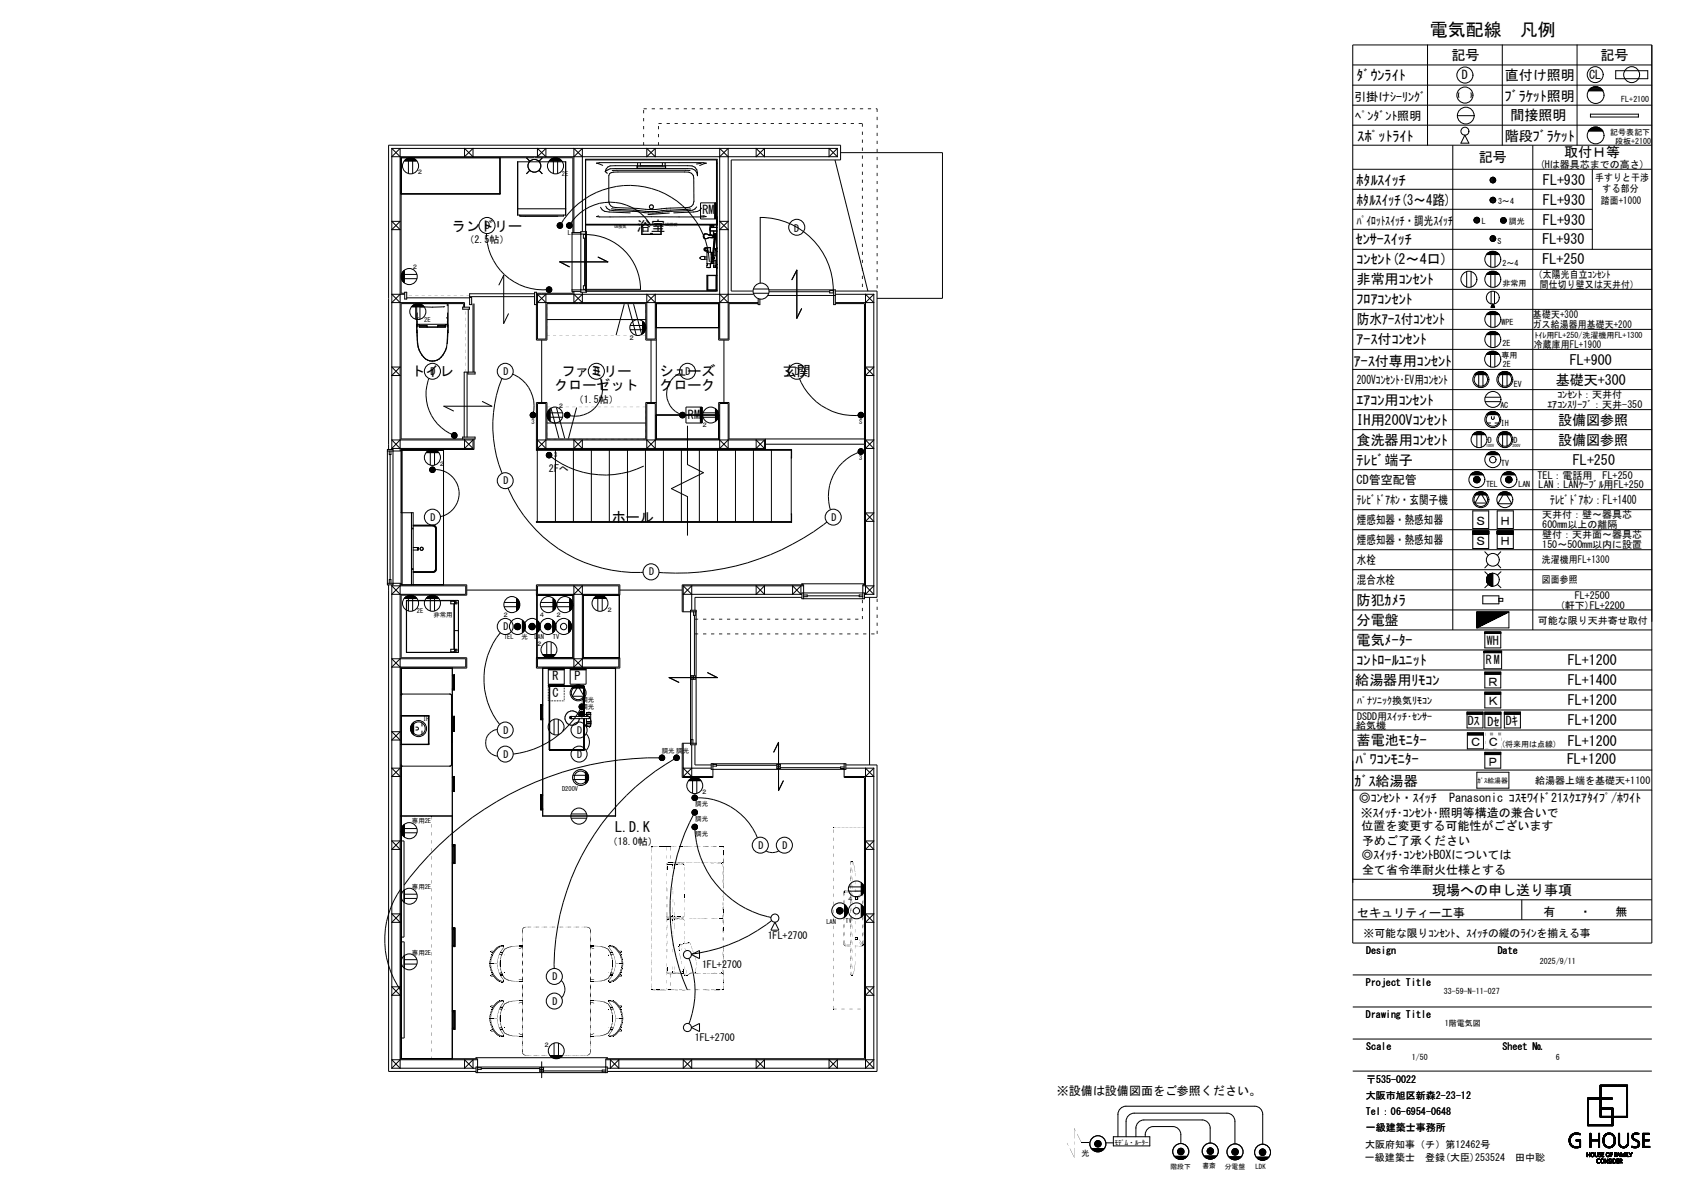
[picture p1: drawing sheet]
<svg xmlns="http://www.w3.org/2000/svg" width="420mm" height="297mm" viewBox="0 0 420 297" stroke-linecap="round" stroke-linejoin="round" font-family="sans-serif">
<defs><g id="words">
<text font-size="4.5" x="357" y="8.9">電気配線　凡例</text>
<g font-size="3.5">
<text x="362.4" y="15">記号</text>
<text x="399.6" y="15">記号</text>
<text x="338.8" y="20">ﾀﾞｳﾝﾗｲﾄ</text>
<text x="375.7" y="20">直付け照明</text>
<text x="375.8" y="25.2">ﾌﾞﾗｹｯﾄ照明</text>
<text x="377.1" y="29.8">間接照明</text>
<text x="339" y="35.3">ｽﾎﾟｯﾄﾗｲﾄ</text>
<text x="375.8" y="35.1">階段ﾌﾞﾗｹｯﾄ</text>
<text x="369.2" y="40.5">記号</text>
<text x="390.6" y="39.3">取付Ｈ等</text>
<text x="338.8" y="46.2">ﾎﾀﾙｽｲｯﾁ</text>
<text x="385.3" y="46.2">FL+930</text>
<text x="338.8" y="51.2">ﾎﾀﾙｽｲｯﾁ(3～4路)</text>
<text x="385.3" y="51.2">FL+930</text>
<text x="112.9" y="57.5">ランドリー</text>
<text x="159" y="57.5">浴室</text>
<text x="385.3" y="56.2">FL+930</text>
<text x="338.5" y="60.9">ｾﾝｻｰｽｲｯﾁ</text>
<text x="338.8" y="66">ｺﾝｾﾝﾄ(2～4口)</text>
<text x="385.1" y="65.8">FL+250</text>
<text x="385.1" y="60.8">FL+930</text>
<text x="338.8" y="71">非常用ｺﾝｾﾝﾄ</text>
<text x="338.8" y="76">ﾌﾛｱｺﾝｾﾝﾄ</text>
<text x="338.8" y="81">防水ｱｰｽ付ｺﾝｾﾝﾄ</text>
<text x="338.8" y="86">ｱｰｽ付ｺﾝｾﾝﾄ</text>
<text x="102.7" y="93.9">トイレ</text>
<text x="140.2" y="93.9">ファミリー</text>
<text x="164.6" y="93.9">シューズ</text>
<text x="195.5" y="93.9">玄関</text>
<text x="338.1" y="91.2">ｱｰｽ付専用ｺﾝｾﾝﾄ</text>
<text x="388.5" y="96">基礎天+300</text>
<text x="392" y="91">FL+900</text>
<text x="138.4" y="97.4">クローゼット</text>
<text x="164.6" y="97.4">クローク</text>
<text x="338.8" y="101">ｴｱｺﾝ用ｺﾝｾﾝﾄ</text>
<text x="338.8" y="106">IH用200Vｺﾝｾﾝﾄ</text>
<text x="389" y="106.1">設備図参照</text>
<text x="338.8" y="111">食洗器用ｺﾝｾﾝﾄ</text>
<text x="389" y="111.1">設備図参照</text>
<text x="338.8" y="116">ﾃﾚﾋﾞ端子</text>
<text x="392.8" y="116">FL+250</text>
<text x="152.7" y="130.3">ホール</text>
<text x="338.8" y="151">防犯ｶﾒﾗ</text>
<text x="338.8" y="156">分電盤</text>
<text x="338.8" y="161">電気ﾒｰﾀｰ</text>
<text x="338.8" y="166">ｺﾝﾄﾛｰﾙﾕﾆｯﾄ</text>
<text x="391.5" y="166">FL+1200</text>
<text x="338.4" y="170.9">給湯器用ﾘﾓｺﾝ</text>
<text x="391.5" y="171">FL+1400</text>
<text x="391.5" y="176">FL+1200</text>
<text x="338.8" y="186">蓄電池ﾓﾆﾀｰ</text>
<text x="391.5" y="181">FL+1200</text>
<text x="338.5" y="190.7">ﾊﾟﾜｺﾝﾓﾆﾀｰ</text>
<text x="391.3" y="190.7">FL+1200</text>
<text x="391.5" y="186.1">FL+1200</text>
<text x="338.2" y="196.2">ｶﾞｽ給湯器</text>
<text x="153.6" y="207.6">L.D.K</text>
<text x="357.6" y="223.3">現場への申し送り事項</text>
</g>
<g font-size="3">
<text x="365" y="19.8">D</text>
<text x="396.8" y="19.7">CL</text>
<text x="338.1" y="25.1">引掛けｼｰﾘﾝｸﾞ</text>
<text x="338.4" y="29.9">ﾍﾟﾝﾀﾞﾝﾄ照明</text>
<text x="175.4" y="53.5">RM</text>
<text x="338.8" y="56.1">ﾊﾟｲﾛｯﾄｽｲｯﾁ・調光ｽｲｯﾁ</text>
<text x="338.8" y="95.8">200Vｺﾝｾﾝﾄ･EV用ｺﾝｾﾝﾄ</text>
<text x="171.8" y="104.5">RM</text>
<text x="338.8" y="120.8">CD管空配管</text>
<text x="338.8" y="125.8">ﾃﾚﾋﾞﾄﾞｱﾎﾝ・玄関子機</text>
<text x="387.1" y="125.8">ﾃﾚﾋﾞﾄﾞｱﾎﾝ：FL+1400</text>
<text x="338.8" y="130.8">煙感知器・熱感知器</text>
<text x="368.3" y="131">Ｓ</text>
<text x="374.4" y="131">Ｈ</text>
<text x="338.8" y="135.8">煙感知器・熱感知器</text>
<text x="368.3" y="136">Ｓ</text>
<text x="374.4" y="136">Ｈ</text>
<text x="338.8" y="140.8">水栓</text>
<text x="338.8" y="145.8">混合水栓</text>
<text x="371.3" y="161">WH</text>
<text x="371" y="165.8">RM</text>
<text x="138" y="169.8">R</text>
<text x="138" y="174">C</text>
<text x="143.4" y="169.8">P</text>
<text x="371.3" y="171.1">Ｒ</text>
<text x="371.3" y="176.1">Ｋ</text>
<text x="366.5" y="181.1">Dｽ</text>
<text x="371.4" y="181.1">Dｾ</text>
<text x="376" y="181">Dｷ</text>
<text x="366.9" y="186.3">Ｃ</text>
<text x="371.3" y="191.1">Ｐ</text>
<text x="371.3" y="186.3">Ｃ</text>
<text x="339.3" y="200.2">◎ｺﾝｾﾝﾄ・ｽｲｯﾁ　Panasonic ｺｽﾓﾜｲﾄﾞ21ｽｸｴｱﾀｲﾌﾟ/ﾎﾜｲﾄ</text>
<text x="339.8" y="203.9">※ｽｲｯﾁ･ｺﾝｾﾝﾄ･照明等構造の兼合いで</text>
<text x="339.9" y="207.3">位置を変更する可能性がございます</text>
<text x="339.9" y="214.5">◎ｽｲｯﾁ･ｺﾝｾﾝﾄBOXについては</text>
<text x="340.1" y="210.9">予めご了承ください</text>
<text x="340.1" y="218.1">全て省令準耐火仕様とする</text>
<text x="338.9" y="228.8">セキュリティー工事</text>
<text x="385.4" y="228.6">有　　・　　無</text>
<text x="263.9" y="273.3">※設備は設備図面をご参照ください。</text>
</g>
<text font-size="2.7" x="340.5" y="233.8">※可能な限りｺﾝｾﾝﾄ、ｽｲｯﾁの縦のﾗｲﾝを揃える事</text>
<g font-size="2.5">
<text x="384.5" y="41.9">(Hは器具芯までの高さ)</text>
<text x="398.3" y="45.1">手すりと干渉</text>
<text x="400.2" y="47.9">する部分</text>
<text x="399.8" y="50.8">踏面+1000</text>
<text x="121.2" y="57.2">D</text>
<text x="198.3" y="57.8">D</text>
<text x="116" y="60.7">（2.5帖）</text>
<text x="383" y="69.5">（太陽光自立ｺﾝｾﾝﾄ</text>
<text x="384.5" y="71.8">間仕切り壁又は天井付）</text>
<text x="382.7" y="81.8">ガス給湯器用基礎天+200</text>
<text x="382.8" y="79.4">基礎天+300</text>
<text x="383" y="86.9">冷蔵庫用FL+1900</text>
<text x="107.5" y="93.6">D</text>
<text x="125.7" y="93.6">D</text>
<text x="148.5" y="93.6">D</text>
<text x="171.2" y="93.6">D</text>
<text x="198.5" y="93.6">D</text>
<text x="143.3" y="100.6">（1.5帖）</text>
<text x="386.4" y="101.9">ｴｱｺﾝｽﾘｰﾌﾞ：天井-350</text>
<text x="388.9" y="99.4">ｺﾝｾﾝﾄ：天井付</text>
<text x="137.1" y="117.8">2Fへ</text>
<text x="383.9" y="119.5">TEL：電話用　FL+250</text>
<text x="125.7" y="120.9">D</text>
<text x="384.2" y="121.8">LAN：LANｹｰﾌﾞﾙ用FL+250</text>
<text x="107.5" y="130">D</text>
<text x="207.6" y="130">D</text>
<text x="385.1" y="129.4">天井付：壁～器具芯</text>
<text x="385.1" y="131.9">600mm以上の離隔</text>
<text x="385.1" y="136.9">150～500mm以内に設置</text>
<text x="385.1" y="134.4">壁付：天井面～器具芯</text>
<text x="162.1" y="143.6">D</text>
<text x="382.7" y="140.6">洗濯機用FL+1300</text>
<text x="382.7" y="145.6">図面参照</text>
<text x="393.2" y="149.4">FL+2500</text>
<text x="384" y="155.8">可能な限り天井寄せ取付</text>
<text x="389.5" y="151.9">(軒下)FL+2200</text>
<text x="125.7" y="157.3">D</text>
<text x="338.9" y="179.6">DSDD用ｽｲｯﾁ･ｾﾝｻｰ</text>
<text x="338.9" y="175.6">ﾊﾟﾅｿﾆｯｸ換気ﾘﾓｺﾝ</text>
<text x="125.7" y="183.1">D</text>
<text x="144.1" y="183.1">D</text>
<text x="338.7" y="181.9">給気機</text>
<text x="125.7" y="189.1">D</text>
<text x="144.1" y="189.1">D</text>
<text x="383.3" y="195.7">給湯器上端を基礎天+1100</text>
<text x="151.8" y="210.8">（18.0帖）</text>
<text x="189.4" y="211.9">D</text>
<text x="195.4" y="211.9">D</text>
<text x="191.7" y="234.3">1FL+2700</text>
<text x="341.1" y="238.1">Design</text>
<text x="374" y="238.1">Date</text>
<text x="138" y="244.6">D</text>
<text x="175.3" y="241.6">1FL+2700</text>
<text x="138" y="250.7">D</text>
<text x="341.1" y="246.1">Project Title</text>
<text x="341.1" y="254.1">Drawing Title</text>
<text x="173.5" y="259.8">1FL+2700</text>
<text x="341.1" y="262.1">Scale</text>
<text x="375.2" y="262.1">Sheet №</text>
<text x="341" y="274.2">大阪市旭区新森2-23-12</text>
<text x="341.1" y="270.2">〒535-0022</text>
<text x="341.1" y="278.2">Tel：06-6954-0648</text>
<text x="340.9" y="286.6">大阪府知事（チ）第12462号</text>
<text x="341.1" y="282.2">一級建築士事務所</text>
<text x="340.8" y="289.8">一級建築士　登録(大臣)253524　田中聡</text>
</g>
<g font-size="2">
<text x="404.8" y="25.6">FL+2100</text>
<text x="402.1" y="33.7">記号表記下</text>
<text x="403.3" y="35.9">段板+2100</text>
<text x="374.1" y="50.9">3～4</text>
<text x="370" y="55.9">L</text>
<text x="376.8" y="55.8">調光</text>
<text x="373.9" y="60.9">S</text>
<text x="375.2" y="71.3">非常用</text>
<text x="375.2" y="66.3">2～4</text>
<text x="374.9" y="81.2">WPE</text>
<text x="374.9" y="89.3">専用</text>
<text x="375.2" y="86.3">2E</text>
<text x="383.2" y="84.3">ﾄｲﾚ用FL+250/洗濯機用FL+1300</text>
<text x="375.2" y="91.7">2E</text>
<text x="374.6" y="101.7">AC</text>
<text x="378" y="96.6">EV</text>
<text x="374.8" y="106.3">IH</text>
<text x="371.5" y="110.4">D</text>
<text x="378" y="110.4">D</text>
<text x="374.8" y="116.4">TV</text>
<text x="371.1" y="121.6">TEL</text>
<text x="379.1" y="121.6">LAN</text>
<text x="374.8" y="186.6">(将来用は点線)</text>
<text x="384.5" y="240.7">2025/9/11</text>
<text x="360.5" y="248.1">33-59-N-11-027</text>
<text x="360.8" y="256.2">1階電気図</text>
<text x="352.5" y="264.7">1/50</text>
<text x="388.5" y="264.7">6</text>
<text x="270.1" y="288.5">光</text>
</g>
<g font-size="1.7">
<text x="368.9" y="195.3">ｶﾞｽ給湯器</text>
<text x="278.3" y="285.8">ﾓﾃﾞﾑ・ﾙｰﾀｰ</text>
<text x="292.3" y="291.7">階段下</text>
<text x="300.2" y="291.6">書斎</text>
<text x="305.8" y="291.8">分電盤</text>
<text x="313.5" y="291.9">LDK</text>
</g>
<g font-size="1.6">
<text x="104.1" y="43.5">２</text>
<text x="140.3" y="43.9">2E</text>
<text x="141.8" y="58.5">L</text>
<text x="102.9" y="67.2">２</text>
<text x="105.9" y="80.3">2E</text>
<text x="156.9" y="84.8">２</text>
<text x="139.3" y="101.8">２</text>
<text x="132.7" y="105.8">3</text>
<text x="175.1" y="106.6">２</text>
<text x="214.5" y="105.8">S</text>
<text x="109.6" y="116.3">２</text>
<text x="138.3" y="114.2">3</text>
<text x="214.5" y="114.9">3</text>
<text x="104.1" y="153">2E</text>
<text x="108.2" y="154.1">非常用</text>
<text x="125.5" y="153.9">２</text>
<text x="134.6" y="153.9">４</text>
<text x="138.7" y="153.9">２</text>
<text x="151.4" y="152.7">２</text>
<text x="125.9" y="159.6">TEL</text>
<text x="130.2" y="159.6">光</text>
<text x="133.4" y="159.6">LAN</text>
<text x="133.9" y="161.2">２</text>
<text x="138" y="159.4">TV</text>
<text x="145.2" y="175.2">調光</text>
<text x="145.2" y="177">調光</text>
<text x="105.6" y="180">IH</text>
<text x="165.2" y="188">調光 調光</text>
<text x="140.3" y="197.3">D200V</text>
<text x="173.6" y="201.3">調光</text>
<text x="175.1" y="198.2">２</text>
<text x="102.9" y="205.5">専用2E</text>
<text x="173.6" y="204.9">調光</text>
<text x="173.6" y="208.5">調光</text>
<text x="102.9" y="221.9">専用2E</text>
<text x="211.5" y="224.9">４</text>
<text x="206.3" y="230.6">LAN</text>
<text x="211.2" y="230.3">TV</text>
<text x="102.9" y="238.3">専用2E</text>
<text x="135.7" y="261.3">２</text>
</g>
<g font-size="1">
<text x="153.5" y="57">UB換気</text>
<text x="166.2" y="56.3">UB照明</text>
<text x="371.1" y="111.7">100V</text>
<text x="377.7" y="111.5">200V</text>
</g>
</g></defs>
<g fill="none" stroke="#000" stroke-width=".25">
<path d="M337.8 11.2h74.7v224.2h-74.7zM337.8 16.2h74.7M356.4 11.2v25M375.1 11.2v25M393.8 11.2v25M403.4 17.7h8v1.9h-8zM97.8 37v75.2M97.8 37h111.3M97.8 37l2.1 2.1M101.1 40h2.8M101.2 39.9h2.6M101.3 39.8h2.5"/>
<path d="M101.3 39.8h2.4M101.4 39.7h2.2M101.5 39.7h2M101.6 39.6h1.8M101.8 39.5h1.5M101.9 39.5h1.2M116 37v2.1l2.1-2.1v2.1zM124.8 39.4v9h-24.6M131.4 39.4l.9 .9M133.4 39.4h-33.2v33.8h.8M133.5 39.4h9.5v18.6M134.2 37v2.1l2.1-2.1v2.1z"/>
<path d="M135.4 39.4l-.8 .9M137.3 40h2.8M137.4 39.9h2.6M137.5 39.8h2.5M137.5 39.8h2.4M137.6 39.7h2.2M137.7 39.7h2M137.8 39.6h1.8M138 39.5h1.4M138.1 39.5h1.2M143.3 39.1l2.1-2.1v20.8M145.4 39.1l-2.1-2.1v21"/>
<path d="M146.2 39.8h32.9v32.8h-32.9zM146.2 39.9h32.7v32.7M161.5 37v2.1l2.1-2.1v2.1zM179.7 39.1l2.1-2.1v47.6h-2.1v-47.6l2.1 2.1M188.8 37l2.1 2.1v-2.1l-2.1 2.1zM208.5 39.9l8.2 32.7M209.1 39.1h-111.3l2.1-2.1v75.6M209.1 37l-2.1 2.1v-2.1l2.1 2.1M209.1 37v2.1M209.9 38.1h25.4v36.4h-16.3M337.8 21.3h74.7M337.8 26.2h74.7"/>
<path d="M337.8 31.2h74.7M337.8 36.2h74.7M362.8 36.2v121M363.9 28.9h4.2M364.3 23.2v1.1M365.8 33.7l1 2h-2zM367.3 23.2v1.1M382.7 36.2v121M396.6 22.7h3.7a2.11 2.11 0 0 0-3.7 0M396.6 32.7h3.7M396.6 32.8a2.11 2.11 0 0 1 3.7 0M396.7 22.6h3.4"/>
<path d="M396.7 32.6h3.4M396.8 22.4h3.2M396.8 32.5h3.2M396.9 22.3h3M396.9 32.3h3M397.1 22.1h2.7M397.1 32.2h2.7M397.1 28.5h12v.7h-12zM397.3 22h2.3M397.3 32h2.3M397.5 21.8h1.8M397.5 31.9h1.8"/>
<path d="M397.9 21.7h1M397.9 31.7h1M97.8 55.2h2.1l-2.1 2.1h2.1zM100.9 40.2h3.2M101 40.1h3.1M101 40.1h3M101 40h3M102 40.2v3.1M103 40.2v3.1M121.5 58.3a14.1 14.1 0 0 0 14.9 14M129.2 40.4h12.1v13.3h-12.1zM129.2 52.1h12.1"/>
<path d="M129.3 40.4v13.3M129.8 53.7v.2M129.8 53.9l9.5 .1M132.3 42.5l-.9 .9M134.6 42.5l.8 .9M137.1 40.2h3.2M137.2 40.1h3.1M137.2 40.1h3M137.2 40h3M138.2 40.2v3.1M139.2 40.2v3.1M139.7 56.1h.3v.4h-.3z"/>
<path d="M139.7 56.2h.2v.2h-.2zM139.7 56.2l.2 .2zM139.8 56.2l.1 .1zM140.2 55.7a20 20 0 0 1 22-8.8 20 20 0 0 1 14.9 18.5M140.7 53.7v.2h-10.9M141.2 40.4v13.3M142 56.1h.3v.4h-.3zM142 56.1h.3v.3h-.3zM142.1 56.2h.2v.2h-.2zM142.1 56.2l.1 .2zM142.2 56.2v.1zM142.5 55.7a11.8 11.8 0 0 1 20.1 .6"/>
<path d="M142.8 58.4h3.6M145 57.8h1.4v15.1h-1.4zM145 58h-2.2v14.7h2.2M145.7 58.5h.6v.9h-.6zM146 59.4v11.9M146.2 56.1h32.9M146.2 56h32.9M146.3 58.5a13.7 13.7 0 0 1 13.6 13.8M149.5 53.9l-.5 .2h27.3l-1.3-.2M149.9 51.7l.5 .7 .6 .3 6.4 .4M150.5 41.3l-1.6-.6 .8-.1 26.7 .1-1.7 .6M151.1 42.8l.6 .4"/>
<path d="M151.3 51.5l.3 .5 .6 .4 1 .2 5.7 .2 4.1 .4 3.7-.4 5.4-.2 .9-.1 .9-.9M151.8 41.7l.6-.3h1.2h19.2a2.02 2.02 0 0 1 1.4 2.5l-.2-.8-.5-.6-.7-.4h-19.2h-1.2l-1.3 .7zM152.2 43.3l1-.3 1.1-.1 17.7 .1 .7 .3 .4 .5 .1 .6 .1 5.8a1.62 1.62 0 0 1-1.9 1.6l-4.1 .1a28.6 28.6 0 0 1-9 .1l-4.4-.2a1.63 1.63 0 0 1-1.9-1.6v-6.4zM152.7 52.1l6.4 .4a21 21 0 0 0 7.4 0l6-.3M152.9 42.5h19.4M159.1 41.5v.5M159.1 42h.1M159.1 42h7.1M159.1 41.4h7.1M159.2 40.8v.6M159.9 40.8v.6M160.2 56.1v2.4h4.9v-2.4"/>
<path d="M160.3 56.1v2.4M162.5 58.5v-.2h.4v.2M165 56.1v2.4M165.4 40.8v.6M166.1 40.8v.6M166.2 41.5v.5M166.2 42h.1M167.1 53.2l-5.3 .4M175.1 40.8l-1.2 .1M175.2 51.9l-.5 .6-.6 .3-5.9 .3M175.8 59.5l.5 .1M175.8 59.5h.2"/>
<path d="M176 58.4a.66 .66 0 0 0 0 1.1M176 59.5l.3 .1M176.5 58.4l.4 .2M176.5 58.4l-.7 .1a.72 .72 0 0 0 0 1M176.9 58.6l.2 .1M176.9 59.4l-.6 .2M177 58.7h.8M177.2 58.7h.7M177.2 57.2l.1 1.5M177.2 57.2l.1 .4h1.8M177.3 59.3h.9zM177.3 56.2h.9"/>
<path d="M177.3 56.2l-.1 1M177.3 56.7l1.8 .1h-1.8l-.1 .4M177.3 57.7h1.8M177.4 56.2v2.5M177.7 58.7h.2M177.8 56.3h.1M177.8 56.2v.5l-.1-.4M177.8 56.6h.1M177.8 56.3h-.1M177.9 59.2l-1.2 .2M177.9 59.2l-.9 .1h.2M177.9 58.7l.1 .3-.1 .2"/>
<path d="M178.1 56.2v.5M178.1 57.7v1.6M178.2 58.8l.4-.3v.8M178.2 58.5l.4-.2zM178.2 56.2v.5M178.2 57.7v1.6M178.3 59.7l-.3 3.4M178.4 58.9l-.3 4.2M178.4 58.6v.7M178.5 50.6v4.1M178.6 58.5l-.4 3.6M178.6 58.3h.1"/>
<path d="M178.6 50.6v4.1M178.6 59.7l-.2 2.4M178.6 58.3l.1 .1M178.6 58.3l-.4 .3M178.7 50.6v4.1M178.7 58.4l-.4 5.4h.4v-1.7h-.5v.5M178.7 58.4l-.5 .3M178.8 50.6v4.1M178.9 50.6h-4v4.1h4M179.1 56.1h.1M179.1 54.1v1.9M179.1 55v1"/>
<path d="M179.7 55.2h2.1l-2.1 2.1h2.1zM337.8 42.2h74.7M337.8 47.2h59.8M337.8 52.2h59.8M337.8 57.2h59.8M368 54.9h1.4M368.1 55.1h1.3M368.1 54.8h1.3M368.1 55.2h1.3M368.1 54.7h1.3M368.2 55.4h1.1M368.2 54.5h1.1"/>
<path d="M368.3 55.5h.9M368.3 54.4h.9M372.1 49.8h1.3M372.1 50h1.4M372.1 50.1h1.3M372.1 49.7h1.3M372.1 50.2h1.3M372.2 49.5h1.1M372.2 50.4h1.1M372.2 44.5v.9M372.2 59.1v.8M372.3 49.4h.9"/>
<path d="M372.3 50.5h.9M372.3 44.4v1.1M372.3 59v1.1M372.5 44.3v1.3M372.5 58.9v1.3M372.6 44.3v1.3M372.6 58.8v1.4M372.7 44.2v1.4M372.7 58.8v1.4M372.9 44.3v1.3M372.9 58.8v1.4M373 44.3v1.3"/>
<path d="M373 58.9v1.3M373.2 44.4v1.1M373.2 59v1.1M373.3 44.5v.9M373.3 59.1v.8M374.7 55h1.4M374.7 55.2h1.4M374.7 54.9h1.4M374.7 55.3h1.3M374.7 54.7h1.3M374.8 55.4h1.2M374.8 54.6h1.2"/>
<path d="M374.9 55.6h.9M374.9 54.4h.9M397.6 42.2v20M99.9 73.4l-2.1 2.1h18.2v1.2M100.2 68.5v1.1M100.3 68.3v1.5M100.4 68.1v1.8M100.4 68v2M100.5 67.9v2.2M100.5 67.8v2.4M100.6 67.8v2.5M100.7 67.6v2.8"/>
<path d="M100.8 67.5v3M101 68.5h3.1M101 67.4v3.2M101 69.6h3.1M101 73.4h-3.2l2.1 2.1M101 72.9h.6v1.7h-.6zM101.6 74.3h15.7M102.7 76.6h3.2M102.8 76.5h3.1M102.8 76.5h3M102.9 76.4h2.9M102.9 76.3h2.8"/>
<path d="M103 76.3h2.7M103.1 76.2h2.5M103.1 76.2h2.4M103.2 76.1h2.2M103.3 76h2M103.4 76h1.8M103.6 75.9h1.5M103.8 75.9h1.1M103.8 76.6v3.1M104.2 78.1l-.1 2M104.2 76.2l.1 .1M104.4 79.2l-.1 .3"/>
<path d="M104.4 75.8l-.3 .4v6.7a10.6 10.6 0 0 0 .6 4.5l.3 .6M104.9 76.6v3.1M104.9 76.5l3 .2 3.1-.2M111.5 75.8l.4 .4-.1 6.9M111.5 79.2l.2 .3M111.7 76.2l-.1 .1M111.8 78.1v2M115.5 76.7h1.7v.5h-1.7zM115.8 76.7v-.9h-15.6v33.8h18.4v-.5h-3.1v.5M116.9 77.2v15.7M117.3 74.3h.5v1.7h-.5zM118.1 75.8v17.1"/>
<path d="M118.4 75.8v17.1M124.6 71.1l1.2-2.4v12l1.2-2.4M133.5 73.3h-16.2v.7h16.2M133.9 76h-.4v-3.1h.4v12h2.7v-9.1h24.6v9.1h2.7M133.9 73.4h54.3M133.9 75.5h55.4M134.2 75.5l2.1-2.1v11.2h-2.1v-11.2l2.1 2.1M136.6 79.8h24.6M136.9 72.1h.3v.4h-.3zM137 72.2h.2v.2h-.2zM137 72.2l.1 .2zM142.8 72.3h3.6"/>
<path d="M143 72.7v.5h-9.1M143.3 72.7v2.8l2.1-2.1M145.4 72.9v2.6l-2.1-2.1M146.3 72.2v-.9h-.6v.9h14.2M149.4 64.2l2.4 1.2h-12l2.4 1.2M155.9 75.9l-2.1 7.8M156.8 75.9l2.1 7.8M158.2 75.9l2.1 7.8M161.5 75.5l2.1-2.1v11.2h-2.1v-11.2l2.1 2.1M174.8 64.4v.1M174.8 64.3l.3-.3h.9v.8h-.9l-.3-.4M174.8 64.3v.1"/>
<path d="M176 64.7h.5M176 64.1h.5M176.5 62.9h1.1v2.9h-1.1zM176.6 62.7h.2M176.6 62v.5M176.6 65.8v.4M176.6 61.8h.8M176.6 66.8h.8M176.6 66.2v.6M176.6 68.8h2.2v3.5h-2.2zM176.7 62v.5M176.7 62.7v.2"/>
<path d="M176.7 65.8l-.1 .4M176.7 68.8v3.5M176.8 62l-.8 .1 .1 .3 .7 .1M177.4 61.8h-1.2l-.4 .3v.3l.3 .3h.4l.1 .2M177.4 61.8v1.1M177.4 65.8v1M177.6 63.1h.7M177.6 63.2h.2M177.6 64.1h.2v.5h-.2M177.6 64.2h.6M177.6 65.7h.2M177.6 65.7h.7"/>
<path d="M177.6 65.2h.7M177.8 64.2h.4M177.8 65.7v-.6h.3v.6M177.9 64.6h.1M177.9 64.1l-.1 .1M177.9 63.7v.4M177.9 64.2l.5 .2-.2 .2h-.3M178 63.7v.4M178.1 63.1h-.3v.6h.3M178.1 63.2h.2M178.1 64.1l.3 .1v.4l-.5 .1M178.1 63.1v.6"/>
<path d="M178.1 64.1h-.2M178.1 65.7h.2M178.1 63.6v.5M178.2 64.2v.4l-.3 .1M178.2 62.6l-.1 .5M178.2 63.6l-.1 .5 .1-.5M178.2 62.1h.9M178.2 66.7h.9M178.2 62.6h.1M178.3 66.2l-.1 .5h.5v-1.7h-.4v1.7M178.3 62.7l-.1 .4M178.3 63.6h-.7"/>
<path d="M178.7 66.6h.2M178.7 66.3h.2M178.7 62.5h.2M178.8 62.1v4.6M178.8 62.4h.1M178.9 66.4h-.1M178.9 66.8l.1 .1M178.9 62.7h.2M178.9 62.8h.1M178.9 66h.2M179 62.8h.1M179 61.8v5.1"/>
<path d="M179 66h-.1M179 66.9h.1M179 66h.1M179 61.8l-.1 .3M179 61.8h.1M179 61.9h.1M179.1 68.7h-2.6v3.7h2.6M179.7 73.4l2.1 2.1M181.8 73.4l-2.1 2.1M188 72.6h-5.4v-32.7h27.3v-3.7h-112.9v76M188.1 73.2h3.8M188.1 72.1h3.8"/>
<path d="M189.3 75.8h-7.3v9.1h-2.5v-9.1h-15.6v33.8h15.6v-9.1h2.5v9.1h33.9M189.3 74.5v1.5h.4v-1.4M189.8 70.7v-16.4a18.2 18.2 0 0 1 18.3 18.2M191.7 73.7h16.9M192 72.3h16.6v3.7h-.4v-3.7M192 72.8h15.2M197.7 69.8l1.3-2.4v12l1.2-2.4M207.2 72.5h.9v.6h-.9zM208.6 75.8h7.3v70.2h-.5v3.4M208.6 73.4h9.6M208.6 75.5h9.6l-2.1-2.1v74.9l2.1-2.1h-2.8M208.6 72.6h10.4v76.5h-3.1"/>
<path d="M218.2 73.4v74.9M218.2 73.4l-2.1 2.1M337.8 62.2h74.7M337.8 77.2h74.7M337.8 72.2h74.7M337.8 67.2h74.7M366.2 67.8v3.8M367.3 67.8v3.8M371.1 63.5h3.3M371.1 78.5h3.3M371.1 68.5h3.3M371.2 63.5h3.1"/>
<path d="M371.2 78.5h3.1M371.3 63.4h3M371.3 78.4h3M371.3 68.4h3M371.3 63.4h2.9M371.3 78.4h2.9M371.3 63.3h2.8M371.3 78.3h2.8M371.3 68.3h2.8M371.4 63.2h2.7M371.4 78.2h2.7M371.4 68.2h2.7"/>
<path d="M371.5 63.2h2.5M371.5 68.2h2.5M371.6 63.1h2.3M371.6 78.1h2.3M371.6 68.1h2.3M371.6 63h2.2M371.8 63h2M371.8 78h2M371.8 67.9h2M371.9 62.9h1.7M371.9 77.9h1.7M372 62.9h1.5"/>
<path d="M372 67.9h1.5M372.2 62.8h1.1M372.2 77.8h1.1M372.2 67.8h1.1M372.2 63.5v3.2M372.2 68.5v3.1M372.2 78.5v3.2M372.3 72.8v3.1M372.4 76.6v.1M372.4 62.7h.7M372.4 67.7h.7M372.4 76.4v.3"/>
<path d="M372.5 76.3v.4M372.6 76.2v.5M372.6 76.1v.6M372.7 76v.7M372.7 75.9v.8M372.7 75.9l.5 .8h-.9zM372.8 75.9v.8M372.8 76v.7M372.9 76.2v.5M373 76.2v.5M373 76.4v.3M373.1 76.5v.2"/>
<path d="M373.2 72.8v3.1M373.2 76.6v.1M373.3 63.5v3.2M373.3 68.5v3.1M373.3 78.5v3.2M97.8 91.6h2.1l-2.1 2.1h2.1zM104.1 81.1v2M104.1 81.1l.1 .3M104.1 81.1h.5M104.2 80.9h7.6M104.2 80.9l-.1 .4M104.2 80.1v.8"/>
<path d="M104.2 82.4l.2 4.2M104.6 81.1v.5M104.6 87.4l1.2 1.7 1 .8M104.6 81.1l.1 .5M104.7 81.4h1.8M104.7 81.3h1.8M104.7 81.7h6.5M105.3 88.6l.9 1 .6 .3M106.6 81.3l.1 .3M106.6 81.3v.3M106.8 89.9a2.6 2.6 0 0 0 2.4 0M106.8 89.9a3.5 3.5 0 0 0 2.4 0"/>
<path d="M107.1 94.5a11 11 0 0 0 5.7 13.9M109.3 81.3h1.9v.3M109.3 81.3v.3M109.4 81.4h1.8M109.4 81.3h1.8M111 88l-.8 1.1-1 .8M111.3 81.1l-.1 .5h-6.5v-.3h1.9M111.3 81.1v.5M111.3 81.1h.5v.2M111.5 86.6l-.9 2M111.7 80.1l.1 .8M111.8 80.9l-.1 .5"/>
<path d="M111.8 82.4l-.2 3.3-.3 1.7M111.8 81.4v.2M111.8 81.3v.3M111.9 82.9l-.2 2.8M116.8 92.9h1.8v.4h-1.8zM125.3 94.5h.1M125.3 94.5a31.7 31.7 0 0 0 0 23.7M128 93.4a8.5 8.5 0 0 1 5.2 9.5M135.3 84.9v15.6M149.9 94.4a6.8 6.8 0 0 1-7.6 9.4M157.3 81.2h3.1M157.3 82.3h3.1"/>
<path d="M160.4 80.1v3.3M160.5 80.2v3.1M160.6 80.3v2.9M160.7 80.3v2.8M160.7 80.4v2.7M160.8 80.5v2.5M160.9 80.6v2.3M160.9 80.6v2.2M161 80.8v2M161 80.9v1.7M161.1 81v1.5M161.2 81.2v1.1"/>
<path d="M162.6 84.9v15.6M163.9 81.7h15.6M169.7 93.2a5.6 5.6 0 0 0-3.3 5.1 5.6 5.6 0 0 0 3.4 5M180.8 84.9v15.6M199.6 94.5a14.6 14.6 0 0 0 14.6 9.2M216.1 91.6h2.1l-2.1 2.1h2.1zM337.8 82.2h74.7M337.8 87.2h74.7M337.8 97.2h74.7M337.8 92.2h74.7M368.2 93.5h3.1M368.3 93.3h2.9"/>
<path d="M368.4 93.2h2.7M368.6 93.1h2.3M368.8 93h2M368.9 92.9h1.7M369 92.9h1.5M369.2 92.8h1.1M369.2 93.5v3.1M369.4 92.8h.7M370.3 93.5v3.1M370.8 99.1h3.9M371.1 83.5h3.3M371.1 88.5h3.2"/>
<path d="M371.2 83.5h3.1M371.2 88.4h3.1M371.2 88.3h3M371.3 83.4h3M371.3 83.4h2.9M371.3 88.2h2.8M371.4 83.2h2.7M371.5 88.1h2.5M371.6 83.1h2.3M371.6 88h2.2M371.8 83h2M371.8 87.9h1.8"/>
<path d="M372 87.8h1.5M372 82.9h1.5M372.2 82.8h1.1M372.2 88.5v3.1M372.2 83.5v3.2M372.4 87.7h.6M373.3 88.5v3.1M373.3 83.5v3.2M374.1 93.5h3.3M374.2 93.5h3.1M374.3 93.3h2.9M374.4 93.2h2.7"/>
<path d="M374.6 93.1h2.3M374.7 93h2.1M374.9 92.9h1.7M375 92.9h1.5M375.2 92.8h1.1M375.2 93.5v3.1M375.4 92.8h.7M376.3 93.5v3.1M96.7 112.2h1.4v33.8h-1.4zM96.7 112.6h3.5M97.2 112.6v.9h.4v-.9M97.4 113.5v31.2"/>
<path d="M99.9 109.8l-2.1 2.1h20.3M100.4 112.2v33.8M106.4 113h3.2M106.4 112.9h3.1M106.5 112.9h3M106.5 112.8h2.9M106.6 112.7h2.7M106.7 112.6h2.5M106.8 112.6h2.3M106.8 112.5h2.3M107.2 112.3h1.5M107.4 112.3h1.1"/>
<path d="M107.4 113v3.1M107.8 117.1h.3v.3h-.3zM107.9 117.1h.2v.3h-.2zM107.9 117.2l.2 .1zM107.9 117.2l.1 .1zM108.5 113v3.1M108.7 117.2a5.9 5.9 0 0 1 5.9 5.3 5.9 5.9 0 0 1-4.7 6.4M110.1 112.4h.1M110.7 112.4h-10.5h10.5v33.6M113.3 108.5h.3v.3h-.3zM113.3 108.6h.3v.2h-.3zM113.3 108.6h.2v.2h-.2z"/>
<path d="M113.4 108.7h.1zM115.9 109.1v-16.2h.7v16.2M116 109.6v2.3l2.1-2.1h-20.3l2.1 2.1M116 109.8l2.1 2.1M118.1 109.6v2.3M118.4 109.6v2.6h-18.2v33.8h16.3v2.5h-16.3v15.7h16.3v2.6h-16.3M120.4 100.2l2.4 1.2h-12l2.4 1.2M132.9 103.5h.3v.2h-.3zM133 103.5l.1 .2zM133 103.6h.1zM133 103.5l.2 .2zM133.9 112.2h63.8l-.1 2.1"/>
<path d="M134.2 112.4v17.8M134.2 111.9h56.7M136.3 109.8l-2.1 2.1M136.6 105.6h24.6M136.7 103v1.2M136.7 102.8v1.6M136.8 102.7v1.8M136.8 102.6v2M136.9 102.5v2.2M136.9 113.4h.3v.3h-.3zM136.9 102.4v2.4M137 113.5h.2v.2h-.2z"/>
<path d="M137 102.3v2.6M137 113.5l.1 .2zM137.1 102.3v2.6M137.1 102.2v2.8M137.2 102.2v2.8M137.3 102v3.2M137.4 103h3.1M137.4 104.1h3.1M137.4 102v3.2M137.5 101.7l2.1 7.7M137.6 114a22.1 22.1 0 0 0 23.1 2.3M138.7 112.4v17.8"/>
<path d="M138.9 101.7l2.1 7.7M141.5 103.5h.3v.2h-.3zM141.5 103.5h.2v.2h-.2zM141.6 103.6h.1zM141.6 103.5l.1 .2zM143.2 112.4v17.8M143.3 109.8v2.1l2.1-2.1v2.1zM144 101.7l-2.1 7.7M147.7 112.4v17.8M152.1 112.4v17.8M156.7 112.4v17.8M161.2 112.4v17.8"/>
<path d="M161.5 109.8l2.1 2.1v-11.2h-2.1v11.2l2.1-2.1M163.9 100.5h-2.7v9.1h-24.6v-9.1h-2.7v11.9h63.8M163.9 109.6h15.6M163.9 103.6h15.6M165.7 112.4v17.8M170.1 112.4v17.8M170.3 103.5h.2v.2h-.2zM170.3 103.5l.2 .2zM170.4 103.6h.1M171.3 101.6h4v4h-4zM171.7 106.3v9.7l3.9 2-8 4 4.1 2v9.6M174.6 112.4v17.8"/>
<path d="M174.9 101.6v4M175 101.6v4M175.1 101.6v4M175.2 101.6v4M175.5 103h3.1M175.5 104.1h3.1M178.6 102v3.2M178.7 102v3.2M178.8 102.1v3M178.8 102.2v2.8M178.9 102.2v2.8M178.9 102.3v2.6"/>
<path d="M179.1 102.4v2.4M179.2 112.4v17.8M179.2 102.6v2M179.3 102.8v1.6M179.4 103.3v.6M179.7 109.8l2.1 2.1v-11.2h-2.1v11.2l2.1-2.1M183.6 112.4v17.8M188.1 112.4v17.8M190.9 109.8h-56.7l2.1 2.1v-11.2h-2.1v11.2M190.9 109.8l-2.1 2.1v-2.1l2.1 2.1M190.9 109.8v2.1M191.1 110.9h24.8"/>
<path d="M191.1 109.6v2.6M192.5 112.2v.2M192.6 112.4v17.8M197.6 114h.1M197.6 112.4v17.8M214.3 112.9a11.7 11.7 0 0 0-7 14.3M214.8 103.5h.3v.2h-.3zM214.8 112.6h.3v.2h-.3zM214.9 103.5h.2v.2h-.2zM214.9 112.6h.2v.2h-.2zM214.9 103.6h.1zM214.9 112.7h.1z"/>
<path d="M214.9 103.5l.1 .2zM214.9 112.6l.1 .2zM216.1 109.8h2.1l-2.1 2.1h2.1zM337.8 102.2h74.7M337.8 117.2h74.7M337.8 112.2h74.7M337.8 107.2h74.7M367.2 118.5h3.2M367.2 118.4h3.1M367.3 118.4h2.9M367.4 118.3h2.8M367.4 118.2h2.7"/>
<path d="M367.5 118.2h2.5M367.6 118.1h2.4M367.7 118h2.2M367.7 108.5h3.2M367.7 118h2M367.9 117.9h1.8M367.9 108.3h2.9M368 119.9h1.5M368 119.8h1.5M368 119.8h1.6M368 119.7h1.6M368 119.6h1.5"/>
<path d="M368 119.5h1.5M368 117.9h1.5M368 119.4h1.5M368 108.2h2.7M368 108.2h2.6M368.1 119.3h1.3M368.1 119.2h1.3M368.1 108.1h2.4M368.2 117.8h1.2M368.2 119.2h1.1M368.2 108h2.2M368.3 119.1h1"/>
<path d="M368.3 108h2M368.3 119h.9M368.4 117.7h.7M368.4 107.9h1.8M368.5 119h.6M368.6 107.9h1.5M368.7 107.8h1.2M368.8 108.5v3.1M369 107.7h.7M369.9 108.5v3.1M370.8 100.2h3.9M371.1 113.5h3.3"/>
<path d="M371.1 103.5h3.3M371.2 113.5h3.1M371.2 103.5h3.1M371.3 113.3h2.9M371.3 105.6h.9M371.3 103.3h2.9M371.4 113.2h2.7M371.4 103.2h2.7M371.5 113.2h2.5M371.6 113.1h2.3M371.6 103.1h2.3M371.6 113h2.2"/>
<path d="M371.6 103h2.2M371.7 103h2.1M371.8 113h2M371.9 112.9h1.7M371.9 102.9h1.7M372 112.9h1.5M372 102.9h1.5M372.2 112.8h1.1M372.2 102.8h1.1M372.4 104l.1 .5 .2 .2 .3-.2 .1-.5M372.4 112.7h.7M372.4 102.7h.7"/>
<path d="M373.3 105.6h.9M374.1 108.5h3.3M374.2 108.5h3.1M374.3 108.3h2.9M374.4 108.2h2.7M374.5 108.2h2.5M374.6 108.1h2.3M374.6 108h2.3M374.7 108h2.1M374.9 107.9h1.7M375 107.9h1.5M375.2 118.5h3.1"/>
<path d="M375.2 107.8h1.1M375.2 108.5v3.1M375.2 118.4h3.1M375.3 118.4h2.9M375.4 118.3h2.8M375.4 118.2h2.7M375.4 107.7h.7M375.5 118.2h2.5M375.6 118.1h2.4M375.7 118.1h2.2M375.8 118h1.9M375.9 117.9h1.8"/>
<path d="M376 119.9h1.5M376 119.8h1.5M376 119.6h1.5M376 119.5h1.5M376 120h1.5M376 119.7h1.5M376 117.9h1.5M376 119.4h1.5M376.1 119.3h1.3M376.1 119.2h1.3M376.2 117.8h1.1M376.2 119.2h1.1"/>
<path d="M376.3 119.1h.9M376.3 108.5v3.1M376.3 119h.8M376.4 117.7h.7M376.5 119h.6M100.2 128h3v3.8h-.5M102.7 132h.5v9.9h-.5M102.7 128v18M103.2 131.1h5l.6 .3 .2 .5-.1 10.4-.3 .4-.4 .2h-5M103.2 131.2h4.9l.4 .1 .3 .6-.1 10.6-.6 .2h-4.9M103.2 131.3h5.1l.3 .2 .2 .5-.2 10.4-.3 .3h-5.1M103.2 136.7h1.2"/>
<path d="M103.2 137.3h1.2M104.4 136.7l.1 .2-.1 .3M104.4 136.7l-.2 .2 .2 .4M104.4 136.7h.1M104.4 136.7v.4M104.5 137.1l-.1 .2M126.9 121.8a34.8 34.8 0 0 0 33.7 21M192.5 130.2v.2M197.6 128.3l.1 2.1h-63.8v-.2h63.8M197.6 128.5h.1M206.5 130.3a61.1 61.1 0 0 1-42 12.6M216.1 128h2.1l-2.1 2.1h2.1z"/>
<path d="M337.8 137.2h74.7M337.8 132.2h74.7M337.8 127.2h74.7M337.8 122.2h74.7M367.7 127.5h4v4.4h-4zM367.7 132.5h4v4.4h-4zM367.7 132.6h4M367.7 132.7h4M367.7 132.8h4M367.7 132.9h4M367.7 133h4M367.7 133.1h4"/>
<path d="M367.7 133.2h4M367.7 133.3h4M368 120h1.5M368 120.1h1.4M368.2 123.5h3.1M368.2 120.3h1.2M368.2 123.4h3.1M368.3 123.4h3M368.3 123.4h2.9M368.3 120.4h.9M368.3 123.3h2.8M368.4 120.4h.7"/>
<path d="M368.4 123.2h2.7M368.5 123.1h2.5M368.5 120.5h.5M368.6 123.1h2.3M368.7 123.1h2.1M368.8 123h2M368.9 122.9h1.7M369 122.9h1.5M369.2 122.8h1.1M369.4 122.7h.7M369.7 123l1.5 2.6h-2.9zM370.8 137.7l.8 .9"/>
<path d="M373.8 132.5h4.1v4.4h-4.1zM373.8 132.6h4.1M373.8 132.7h4.1M373.8 132.8h4.1M373.8 132.9h4.1M373.8 133h4.1M373.8 133.1h4.1M373.8 133.2h4.1M373.8 133.3h4.1M373.8 127.5h4.1v4.4h-4.1zM374.1 123.5h3.3M374.2 123.5h3.1"/>
<path d="M374.2 123.4h3.1M374.3 123.4h2.9M374.4 123.3h2.7M374.4 123.2h2.7M374.5 123.1h2.5M374.6 123.1h2.3M374.7 137.7l-.8 .9M374.7 123h2.1M374.9 122.9h1.7M375 122.9h1.5M375.2 122.8h1.1M375.8 122.7l1.7 3h-3.5z"/>
<path d="M376 120.1h1.4M376.1 120.3h1.3M376.3 120.4h.9M376.4 120.4h.7M376.5 120.5h.5M96.7 145.6h3.5M97 146v121.4h21.9M97.2 145.6v-.9h.4v.9M97.8 146v120.6M99.9 145.6v121l-2.1-2.1h21.5M99.9 146.2l-2.1 2.1h18.5v-2.1h-18.5l2.1 2.1M100.9 149.4h3.2"/>
<path d="M101 149.3h3.1M101 149.3h3M101 149.2h3M101.1 149.1h2.8M101.2 149.1h2.6M101.3 149h2.5M101.3 149h2.4M101.4 148.9h2.2M101.5 148.8h2M101.5 149.9h11.8v.2M101.5 149.9v13M101.5 149.9h11.8"/>
<path d="M101.6 148.8h1.8M101.8 148.7h1.5M102 149.4v3.1M102.7 142.1h.5v3.9M103 149.4v3.1M106.4 149.4h3.2M106.4 149.3h3.1M106.5 149.3h3M106.5 149.2h2.9M106.6 149.1h2.7M106.7 149h2.5M106.8 149h2.3"/>
<path d="M106.8 148.9h2.3M107 148.8h2M107.1 148.8h1.7M107.2 148.7h1.5M107.4 149.4v3.1M108.5 149.4v3.1M113.3 150.7v11.4M113.3 150h.2M113.5 150.1v-.2h.8l.2 .1v12.7l-1 .2v-.2M113.5 150.7h-.9v-.6h1.2l.3 .3v.3h-.4v-.3h-.2v12h.2v-.3h.4v.3l-.3 .3h-1.2v-.6h.9M113.5 157.4h1M116.5 147.3h17.4"/>
<path d="M124.9 157.9a18.3 18.3 0 0 0-.1 22.9M125.9 150.4h3.1M125.9 151.4h3.1M129 149.3v3.2M129 149.4v3.1M129.1 156.2h.3v.3h-.3zM129.1 149.4v3M129.1 156.3h.2v.2h-.2zM129.2 149.4v3M129.2 156.3l.1 .2zM129.2 156.4h.1M129.2 149.5v2.8"/>
<path d="M129.3 149.6v2.6M129.4 149.6v2.5M129.4 149.7v2.4M129.5 149.8v2.2M129.5 149.9v2M129.6 150v1.8M129.7 150.2v1.5M129.7 150.3v1.2M129.8 150.6v.7M130.4 154.8v3.1M130.5 154.8v3.1M130.5 154.9v3"/>
<path d="M130.6 154.9v2.9M130.6 155v2.8M130.7 155v2.7M130.8 155.1v2.5M130.9 155.2v2.4M130.9 155.3v2.2M130.9 155.4v2M131 155.5v1.8M131.1 155.6v1.5M131.1 155.8v1.1M131.2 156v.7M132.7 156.2h.3v.3h-.3z"/>
<path d="M132.8 156.3h.2v.2h-.2zM132.8 156.3l.1 .2zM133.9 146h20.9v2.5h-9.2v15.7h9.2v2.6h-20.9v-2.6h9.1v-15.7h-9.1zM134.1 148.5v15.7M134.2 154.9v3M134.2 146.2h20.3v2.1h-20.3zM134.2 154.9v2.9M134.3 155v2.8M134.4 155v2.7M134.4 155.1v2.5M134.5 155.2v2.4M134.6 155.4v2"/>
<path d="M134.7 155.5v1.8M134.7 155.6v1.5M134.8 155.8v1.1M134.8 156v.7M135 150.4h3.1M135 151.4h3.1M136.6 156.2h.4v.3h-.4zM136.7 156.3h.2v.2h-.2zM136.7 156.3l.2 .2zM136.8 156.3l.1 .2zM136.8 156.4h.1M138 154.8v3.1"/>
<path d="M138.1 149.3v3.2M138.1 154.9v3M138.1 149.4v3.1M138.2 154.9v2.9M138.2 149.4v3M138.3 149.4v3M138.3 155v2.7M138.3 149.5v2.8M138.4 149.6v2.6M138.4 155.2v2.4M138.5 149.6v2.5M138.5 149.7v2.4"/>
<path d="M138.5 155.4v2M138.6 149.8v2.2M138.6 155.5v1.8M138.6 149.9v2M138.6 155.6v1.5M138.7 150v1.8M138.7 155.8v1.1M138.8 150.2v1.5M138.8 156v.7M138.8 150.3v1.2M139.1 150.4h3.1M139.1 151.4h3.1"/>
<path d="M141.9 154.8v3.1M142 154.8v3.1M142.1 154.9v3M142.1 154.9v2.9M142.2 149.3v3.2M142.2 155v2.7M142.3 149.4v3.1M142.4 149.4v3M142.4 155.2v2.4M142.5 149.4v3M142.5 155.4v2M142.5 149.5v2.8"/>
<path d="M142.5 155.5v1.8M142.6 155.6v1.5M142.6 149.6v2.5M142.7 155.8v1.1M142.7 156v.7M142.7 149.8v2.2M142.8 150v1.8M142.9 150.2v1.5M143 150.3v1.2M143.3 148.3l2.1-2.1v20.3l-2.1-2.1M145.4 148.3l-2.1-2.1v20.3l2.1-2.1M145.7 148.5v15.7"/>
<path d="M148.2 149.4h3.2M148.3 149.3h3.1M148.3 149.3h3M148.4 149.2h2.9M148.4 149.1h2.8M148.5 149.1h2.6M148.5 149h2.6M148.6 149h2.4M148.7 148.9h2.2M148.8 148.8h2M148.9 148.8h1.8M149.1 148.7h1.5"/>
<path d="M149.3 149.4v3.1M150.4 149.4v3.1M154.6 148.5v15.7M154.8 147.3h15.5M170.6 146.2h30.1M170.6 146.2v6.5M170.6 146.2l2.1 2.1M172.4 152.3h1.4v33.6h-1.4zM173.2 152.7v.9h.4v-.9M173.4 153.6v15.1M188.8 146.2v2.1l2.1-2.1v2.1zM197.9 146.2v2.1l2.1-2.1v2.1z"/>
<path d="M200.2 148h15.7v1.4h-15.7zM200.2 149.1h-26.7v3.2M200.2 148.3h-29.6l2.1-2.1v6.1M200.7 149.4v-3.4h-30.4v6.7h3.5M200.7 148.5h.8v.4h-.8M201.5 148.7h13M215.4 148.5h-.9v.4h.9M215.9 148.3h2.3M215.9 145.7h-15.7v.3M216.1 146.2l2.1 2.1M217.1 149.1v41.8M337.8 142.2h74.7"/>
<path d="M337.8 152.2h74.7M337.8 147.2h74.7M337.8 157.2h74.7M368.8 152.8h7.8M368.8 152.9h7.7M368.8 153h7.4M368.8 153.1h7.2M368.8 153.2h6.9M368.8 153.4h6.6M368.8 153.5h6.4M368.8 153.6h6.1M368.8 153.8h5.9"/>
<path d="M368.8 153.9h5.7M368.8 154h5.3M368.8 154.1h5.1M368.8 154.2h5M368.8 154.3h4.8M368.8 154.4h4.5M368.8 154.6h4.3M368.8 154.7h4M368.8 154.8h3.7M368.8 154.9h3.5M368.8 155.1h3.3M368.8 155.2h3"/>
<path d="M368.8 155.3h2.8M368.8 155.4h2.7M368.8 155.5h2.4M368.8 155.6h2.1M368.8 155.7h1.9M368.8 155.9h1.7M368.8 156h1.4M368.8 156.1h1.1M368.8 156.3h.9M368.8 156.4h.6M368.8 156.5h.4M368.8 156.5h.3"/>
<path d="M368.8 156.7h.1M369 156.6h-.2M369.4 156.4l-.6 .1M369.6 156.3h-.8M369.8 156.2h-1M370.1 156l-1.3 .1M370.2 148.7h4.1v2h-4.1zM370.4 155.9l-1.6 .1M370.6 155.8h-1.8M370.8 142.7l.8 .9M370.8 157.7h3.9v4h-3.9zM370.8 158.1h3.9"/>
<path d="M370.8 158h3.9M370.8 157.9h3.9M370.8 157.8h3.9M370.8 155.7h-2M371.1 155.5l-2.3 .1M371.2 144.4v.6M371.3 144.1v1.2M371.3 144v1.4M371.3 155.4h-2.5M371.4 143.8v1.7M371.4 143.8v1.8M371.5 143.7v2"/>
<path d="M371.6 143.6v2.2M371.6 140.8l-.8 .9M371.6 145.8l-.8 .9M371.7 143.5v2.4M371.7 155.2l-2.9 .1M371.8 143.4v2.6M371.9 143.4v2.6M371.9 143.3v2.8M372 143.3v2.8M372 155.1l-3.2 .1M372.1 143.2v3M372.2 143.2v3"/>
<path d="M372.2 155h-3.4M372.3 143.2v3M372.4 143.1v3.2M372.4 154.9h-3.6M372.5 143.1v3.2M372.5 143.1l.1 3.2M372.6 143.1v3.2M372.7 143.1v3.2M372.7 154.7l-3.9 .1M372.8 143.1a1.61 1.61 0 0 0-1.6 1.6 1.61 1.61 0 0 0 1.6 1.6M373 154.6h-4.2M373.3 154.5h-4.5"/>
<path d="M373.5 154.3l-4.7 .1M373.8 154.2l-5 .1M373.9 145.8l.9 .9M373.9 140.8l.8 .9M374.1 154.1h-5.3M374.3 149.4h.9v.7h-.9M374.4 153.9l-5.6 .1M374.6 153.8h-5.8M374.8 142.7l-.9 .9M374.9 153.7h-6.1M375.1 153.5l-6.3 .1M375.3 153.4l-6.5 .1"/>
<path d="M375.6 153.3h-6.8M375.9 153.2h-7.1M376.1 153l-7.3 .1M376.4 152.9l-7.6 .1M376.8 152.7l-8 4M376.8 152.7v4h-8M376.8 152.7l-8 .1v3.9M99.9 164.4l-2.1 2.1h18.5v-2.1h-18.5l2.1 2.1M100.2 173.4l.2-.2h12l.3 .4v17.3l-.1 .2-12.2 .1-.2-.2M100.2 178.6h6.9l-.1 7.2M100.2 166.8v97.4M100.2 166.8h12.7"/>
<path d="M106.9 178.6l-6.7 .1 6.9 .1M107.1 178.7l-.1 7.1M112.7 179.2v6.2M112.9 179h.3v3.3h-.3M112.9 171.9h.3M112.9 168.6h.3v3.3M112.9 178.8h.6v3.7h-.6M112.9 168.4h.6v3.8M112.9 172.1l.6 .1M112.9 172.2h.6M112.9 166.8v97.4M113.2 179h.1"/>
<path d="M113.2 171.9l-.3 .1M113.3 162.7v.2h-11.8M113.3 162.8l-11.8 .1M113.3 162.7h.2M134.2 164.4h20.3v2.1h-20.3zM135 179.6h.5M135 179.6h.1M135.3 179.4h.2M135.5 163.4h3.2M135.5 176.1h-.2v3.3M135.5 163.4h3.1M135.5 166.8h18.2"/>
<path d="M135.5 166.8v36.9h18.2v-36.9M135.5 175.9h-.5v3.7M135.6 163.5h3M135.6 163.5h2.9M135.8 163.7h2.6M135.9 163.8h2.4M136.1 163.9h2M136.2 164h1.8M136.5 164.1h1.2M136.5 160.2v3.2M136.9 166.9h4M136.9 166.8v4h4v-4"/>
<path d="M136.9 171.5v.2M136.9 171.9v.2M136.9 172.3v.2M136.9 172.7v.2M136.9 173.1v.2M136.9 173.5v.2M136.9 173.9v.2M136.9 174.3v.2M136.9 174.7v.2M136.9 167.2h4M136.9 167.1h4M136.9 167h4"/>
<path d="M136.9 166.8h4M136.9 171.3h8.9M136.9 171.2l8.9 .1M136.9 171.2h4M136.9 171.1h4M136.9 171h4M137.1 174.9h.2M137.2 171.3h.2M137.2 171.3v15.9M137.2 171.3v15.8l.1 .1M137.3 171.3v15.9M137.3 171.3l-.1 .1"/>
<path d="M137.5 174.9h.2M137.6 160.2v3.2M137.9 174.9h.2M138.3 174.9h.2M138.3 179.5v3.8M138.7 174.9h.2M139.1 174.9h.2M139.4 179.5v3.8M139.5 174.9h.2M139.9 174.9h.2M140.3 174.9h.2M140.7 174.9h.2"/>
<path d="M140.9 171.7v.2M140.9 172.1v.2M140.9 172.5v.2M140.9 172.9v.2M140.9 173.3v.2M140.9 173.7v.2M140.9 174.1v.2M140.9 174.5v.2M142.3 178.9l4.8-.1 .1 .4M142.4 166.9h3.9M142.4 178.9v.4M142.4 166.8v4h3.9v-4"/>
<path d="M142.4 167.2h3.9M142.4 167.1h3.9M142.4 167h3.9M142.4 166.8h3.9M142.7 178.8l-.2 .2 .2 .4M142.7 178.8v.1M142.7 171.7h3.3M142.8 171.7h3.1M142.8 171.6h3.1M142.9 171.5h2.9M143 171.5h2.8M143.3 171.2h2.1"/>
<path d="M143.5 171.1h1.7M143.6 171.1h1.5M144 170.9h.7M144.4 171.2l1.4 2.6h-2.9zM144.6 178.8a1.8 1.8 0 0 0-2.8-1 1.8 1.8 0 0 0 .2 3 1.8 1.8 0 0 0 2.7-1.4M144.9 177a20.3 20.3 0 0 1-4.4 5.5M145.1 176.2h.3v.4h-.3zM145.1 178h.3v.4h-.3zM145.1 176.2h.3v.3h-.3zM145.1 178.1h.3v.2h-.3zM145.2 176.3h.2v.2h-.2zM145.2 178.1h.2v.2h-.2z"/>
<path d="M145.2 176.3l.1 .1zM145.2 178.2l.1 .1zM145.7 171.3l.1 7.5M145.7 171.3l.1 .1M145.8 179.4v7.8M145.8 171.3l.1 .1M145.8 171.3h-8.9v-.4h4v.6M145.8 171.3v7.5M145.9 171.4v7.4M145.9 179.4v7.6M146 178.3l.4 .1 .9 .8M146.4 178.3h1.1"/>
<path d="M146.4 177.9h1.1v3.3h-1.6M146.4 177.9v.9M146.4 179.4l.1 1.2M146.5 177.8v.1M146.7 177.8h-.2M146.8 177.8h.7M147.2 179.2l-.1 .2-4.8-.1M147.3 179.2a1.95 1.95 0 0 1-.2 2.4M147.4 177.8v.1M154.6 164.1h.1M172.6 168.7h.4v.8h-.4zM172.8 169.5v15.1"/>
<path d="M173.2 168.7h.4v.8h-.4zM176.7 167.9l2.4 1.2h-12l2.4 1.2M337.8 167.2h74.7M337.8 162.2h74.7M337.8 177.2h74.7M337.8 172.2h74.7M366.3 178.3h4M366.3 177.8h4M366.3 177.9h4M366.3 178h4M366.3 178.1h4M366.3 178.2h4"/>
<path d="M366.3 177.7h4v4h-4zM370.5 162.9h4.4M370.5 162.8h4.4M370.5 162.7h4.4M370.5 162.6h4.4M370.5 162.5h4.4v4.4h-4.4zM370.8 168.3h3.9M370.8 167.8h3.9M370.8 167.9h3.9M370.8 168h3.9M370.8 168.1h3.9M370.8 168.2h3.9"/>
<path d="M370.8 167.7h3.9v4h-3.9zM370.8 172.7h3.9v4h-3.9zM370.8 177.7h4v4h-4zM370.8 178.3h4M370.8 177.8h4M370.8 177.9h4M370.8 178h4M370.8 178.1h4M370.8 178.2h4M370.8 173.2h3.9M370.8 173.1h3.9M370.8 173h3.9"/>
<path d="M370.8 172.9h3.9M370.8 172.8h3.9M370.8 173.3h3.9M375.6 178.3h4M375.6 177.8h4M375.6 177.9h4M375.6 178h4M375.6 178.1h4M375.6 178.2h4M375.6 177.7h4v4h-4zM97.8 191.7h2.1l-2.1 2.1h2.1zM97.8 182.6h2.1l-2.1 2.1h2.1z"/>
<path d="M100.2 185.8h6.8M100.2 185.8h.1M100.2 185.7v.1M102.5 181.5v.7M102.6 181.3v1.1M102.7 181v1.7M102.8 180.8v2.1M103 180.6v2.5M103 180.5v2.7M103.1 180.5v2.7M103.1 180.4v2.9M103.2 180.3v3"/>
<path d="M103.3 180.3v3.1M103.8 181.5h.5l.2 .4-.2 .3h-.5M105.4 180.4v.9M105.4 182.4v.9M107 185.8h-6.8M107 185.8h.1M107.1 185.6l-.1 .1M112.9 193.8h.6v3.7h-.6l.6 .1M112.9 194h.3v3.3h-.3M124.2 182.1a3.3 3.3 0 0 0-2.9 3.3 3.3 3.3 0 0 0 2.9 3.3M135 198.3v3.8M135 198.3h.5"/>
<path d="M135.5 198.5h-.2v3.4h.2l-.2-.1M137.2 187l.1 .2M137.2 187.2h8.6M137.2 187.2h.2M137.2 187.1l8.5 .1M137.3 187.2h8.5M137.3 187.2h.1M137.4 187.2h.1M139.7 183.3a22.2 22.2 0 0 1-11.6 4.9M143 193.5h3.2M143 194.6h3.2M145.7 187.2h.1"/>
<path d="M145.7 187.1l.1 .1M145.8 187.2h-.1M145.8 187.1l-.1 .1M145.8 187.1v.1M145.9 187l-.1 .1M145.9 181.1v.1M145.9 181l.1 .2M145.9 181l.1 .1M145.9 181h.7M146 181.1h.1M146.2 192.4v3.3M146.3 192.5v3"/>
<path d="M146.3 183.1a2.96 2.96 0 0 1 0 4.2M146.4 192.7v2.8M146.4 180.1h1.1M146.4 180.6h1.1M146.4 180.6l.1 .4M146.5 181.2h.1M146.5 181.2l.6 .1M146.5 192.8v2.5M146.6 192.9v2.3M146.6 193v2.2M146.7 193v2M146.8 193.2v1.7"/>
<path d="M146.8 193.3v1.5M146.9 193.5v1.1M146.9 193.7v.7M147.4 180.6h.1M147.4 181.2v.1M164.6 189.1a78.4 78.4 0 0 0-63.7 31.8M165.1 189h.3v.3h-.3zM165.2 189h.2v.3h-.2zM165.2 189.1l.1 .1zM165.3 189.1v.1zM168.3 189.5a60.1 60.1 0 0 0-29.9 52.2M168.8 189h.3v.3h-.3z"/>
<path d="M168.8 189h.2v.3h-.2zM168.8 189h.2v.2h-.2zM168.9 189.1l.1 .1zM170.6 193.8h7.4M170.6 185.5v8.3M171.9 194.9h3.2M171.9 194.8h3.1M172 194.7h3M172 194.7h2.9M172.1 194.6h2.8M172.2 194.5h2.6M172.3 194.4h2.4"/>
<path d="M172.4 194.4h2.2M172.5 194.3h2M172.6 185.5v-.9h.4v.9M172.6 194.3h1.8M172.7 185.9v7.9l-2.1-2.1h7M172.7 191.7l-2.1 2.1M172.7 194.2h1.5M172.9 194.1h1.2M172.9 194.9v3.1M173.3 199h.3v.3h-.3zM173.4 199h.2v.2h-.2zM173.4 199.1l.1 .1z"/>
<path d="M173.5 185.9v5h4.1M173.8 185.5h-3.5v8.6h7.7v-3.5M174 194.9v3.1M174.2 199.1a15.9 15.9 0 0 1 14.9 10M177.6 190.6h33.6v1.4h-33.6zM178 190.8h.9v.4h-.9M178.9 191h15.1M193.2 187.7l1.2-2.4v12l1.2-2.4M194 191.4h.9v.4h-.9zM194 190.8h.9v.4h-.9zM194.9 191.6h15M210.8 190.6v3.5h5.1v27.7"/>
<path d="M210.8 193.8h7.4l-2.1-2.1v74.9l2.1-2.1h-66.9M210.8 191.4h-.9v.4h.9M211.2 191.7h7M211.2 190.9h7.8v76.5h-67.4M218.2 191.7v74.9M218.2 191.7l-2.1 2.1M337.8 197.2h74.7M337.8 187.2h74.7M337.8 192.2h74.7M337.8 182.2h74.7M366.4 183.5h4M366.4 183h4"/>
<path d="M366.4 183.1h4M366.4 183.2h4M366.4 183.3h4M366.4 183.4h4M366.4 182.9h4v4h-4zM368.8 192.7h8v4h-8zM370.8 187.7h3.9v4h-3.9zM370.8 188.3h3.9M370.8 187.8h3.9M370.8 188h3.9M370.8 188.1h3.9M97.8 209.9h2.1l-2.1 2.1h2.1z"/>
<path d="M100.2 209.9h.7v24h-.7M100.2 203.7h12.7M100.2 206.7v1.2M100.3 206.5v1.6M100.4 206.4v1.8M100.4 206.3v2M100.5 206.2v2.2M100.5 206.1v2.4M100.6 206v2.6M100.7 205.9v2.8M100.8 205.8v3M101 205.7v3.2"/>
<path d="M101 207.9h3.1M101 206.8h3.1M112.9 211.2h.4v4.1h-.4M112.9 210.9h.6M113.5 210.9l.1 4.6M113.5 215.5h.1M113.5 210.9h-.6M113.5 215.5l-.6 .1M135 202.1h.5M135 202.1h.1M135.5 202.1h-.5M142.6 203.2h3.9"/>
<path d="M142.6 204.2h3.9M173.1 203.4a49.8 49.8 0 0 0-1.5 43.7M173.3 202.6h.3v.3h-.3zM173.3 206.2h.3v.4h-.3zM173.4 202.7h.2v.2h-.2zM173.4 206.3h.2v.2h-.2zM173.4 202.7l.1 .1zM173.4 206.3l.1 .2zM173.4 206.4l.1 .1zM173.5 207.1a23.8 23.8 0 0 0 19 21.9M191.2 212.4a3.3 3.3 0 0 0 3.3 0M216.1 209.9h2.1l-2.1 2.1h2.1z"/>
<path d="M337.8 219.5h74.7M97.8 228.1h2.1l-2.1 2.1h2.1zM100.2 221.7a22.1 22.1 0 0 0 0 25.7M100.2 228.3h.1M100.2 235.1h.7v24h-.7M101 222.1v3.2M101 224.2h3.1M101 223.2h3.1M101 239.5h3.1M112.9 231.6h.7M112.9 231.9h.4M113.3 231.9v4.1h-.4"/>
<path d="M113.5 231.6h-.6M113.6 231.6v4.7h-.7M172 239.2a22.1 22.1 0 0 1 0 16.3M172.6 238.3l2.1-1.1v2.1zM192.7 229.7a40.5 40.5 0 0 1-20.1 8.4M193.5 230.2l1 2h-2zM209.5 227.2h.4v.3h-.4zM209.6 227.2h.2v.3h-.2zM209.6 227.3l.2 .1zM210.9 225.7v3.2M211 225.8v3.1M211.1 225.9v2.9"/>
<path d="M211.1 225.9v2.8M211.2 226v2.7M211.2 226.1v2.5M211.3 226.1v2.4M211.4 226.2v2.2M211.4 226.4v1.9M211.5 226.4v1.8M211.5 226.6v1.5M211.7 227v.7M211.9 221.4h3.2M211.9 222.4h3.2M215.1 220.3v3.2"/>
<path d="M215.1 225.7v3.2M215.1 220.3v3.1M215.1 225.8v3.1M215.2 220.4v3M215.2 225.8v3.1M215.2 225.9v2.9M215.3 220.6v2.6M215.3 226v2.7M215.5 220.7v2.4M215.5 226.1v2.4M215.6 220.9v2M215.6 226.4v1.9"/>
<path d="M215.6 221v1.8M215.6 226.4v1.8M215.8 221.3v1.2M215.8 226.7v1.2M215.9 221.9v5.4M215.9 227.4v36.8h-64.6v3.5M216.1 228.1h2.1l-2.1 2.1h2.1zM337.8 224.6h74.7M337.8 229.6h74.7M380 224.6v5M97.8 246.3h2.1l-2.1 2.1h2.1zM101 240.6h3.1"/>
<path d="M112.9 252.5h.4v4.2l-.4-.1h.4M112.9 252.3h.7v4.6h-.7M140.1 244.7a3.1 3.1 0 0 1 .1 4.3M172.6 256.5l2.1-1.1v2.1zM216.1 246.3h2.1l-2.1 2.1h2.1zM337.8 251.3h74.7M337.8 243.3h74.7M337.8 259.3h74.7M97.8 266.6h21.1M99.9 264.5l-2.1 2.1M100.2 264.2h19.1v3.5M112.9 264.2h-12.7"/>
<path d="M116 264.5v2.1l2.1-2.1v2.1zM118.9 266.3h32.7v1.4h-32.7zM118.9 264.2v-.2h32.7v.2M119.3 266.5h.8v.4h-.8M120.1 266.7h14.7M134.8 266.5h.9v.4h-.9zM134.8 267.1h.9v.4h-.9zM135.3 265v4M135.7 267.3h14.7M137.3 263.4h3.2M137.3 263.5h3.2M137.4 263.6h3"/>
<path d="M137.5 263.6h2.8M137.5 263.7h2.8M137.6 263.7h2.7M137.6 263.8h2.6M137.7 263.9h2.4M137.8 263.9h2.2M138 264h1.8M138.1 264.1h1.6M138.3 264.2h1.2M138.3 260.3v3.1M139.4 260.3v3.1M151.3 267.1h-.9v.4h.9"/>
<path d="M151.6 266.6h66.6M152.4 264.5v2.1l2.1-2.1v2.1zM170.6 264.5v2.1l2.1-2.1v2.1zM188.8 264.5v2.1l2.1-2.1v2.1zM207 264.5v2.1l2.1-2.1v2.1zM216.1 264.5l2.1 2.1M283.2 277.8h23.2a2.02 2.02 0 0 1 2 2.1v5.6M283.2 277.8a2.06 2.06 0 0 0-2 2.1v3.8M313.3 276.1h-32.2a2.05 2.05 0 0 0-2 2v5.6M313.3 276.1a2.02 2.02 0 0 1 2 2v7.5M337.8 267.3h74.7M396.4 274.2l.2 .2"/>
<path d="M396.4 279.9l.2 .3-.2-.2M396.4 279.9l.2 .2M396.4 279.8l.2 .2-.2-.5 .2 .3M396.4 279.4l.2 .3M396.4 279.4l.2 .2M396.4 279.2l.2 .5M396.4 279.2l.2 .2M396.4 278.8l.2 .6-.2-.3M396.4 278.8l.2 .3M396.4 278.7l.2 .2M396.4 278.3l.2 .3-.2-.2M396.4 276.8l.2 .3"/>
<path d="M396.4 277.2l.2 .1M396.4 277.2l.2 .3M396.4 277.3l.2 .5M396.4 277.4l.2 .3M396.4 277.6l.2 .2M396.4 277.7l.2 .2M396.4 277.8l.2 .4M396.4 278l.2 .2M396.4 278.3l.2 .3M396.4 278.2l.2 .3-.2-.3M396.4 278.1l.2 .3M396.4 274.1l.2 .2"/>
<path d="M396.4 274.2l.2 .2-.1-.1M396.4 274.4l.2 .3M396.4 274.5l.2 .2M396.4 274.6l.2 .2M396.4 274.7l.2 .3M396.4 274.8l.2 .2M396.4 274.9l.2 .2M396.4 275l.2 .2M396.4 275l.2 .3M396.4 275.1l.2 .3M396.4 275.2l.2 .3M396.4 275.3l.2 .2"/>
<path d="M396.4 275.4l.2 .2M396.4 275.5l.2 .2M396.4 275.6l.2 .3M396.4 275.4l.2 .4M396.4 275.7l.2 .3M396.4 276l.2 .3M396.4 276.2l.2 .2M396.4 276.2l.2 .4-.2-.2M396.4 276.5l.2 .3M396.4 274.2l.1 .1M396.5 274.3l.1 .3M396.6 278.7l-.2-.2 .2 .3"/>
<path d="M396.6 276.9l-.2-.3 .2 .3M396.6 276.9l-.2-.2 .2 .3M396.6 277.2l-.2-.3 .2 .4M396.6 276.1l-.2-.3 .2 .4M396.6 276.7l-.2-.3 .2 .3M396.6 274.3h.1M396.7 274.1l.3 .2-.5-.2 .2 .2M396.8 274.1l.4 .2-.3-.2M397 274.1l.3 .2-.2-.2M397 274.3l-.2-.2 .3 .2M397.2 274.1l.2 .2M397.2 274.1l.4 .2"/>
<path d="M397.3 274.1l.2 .2M397.4 274.1l.3 .2M397.6 274.1l.2 .2M397.6 274.1l.4 .2M397.8 274.1l.3 .2M397.8 274.1l.3 .2-.2-.2M398 274.1l.2 .2M398 274.1l.4 .2-.3-.2M398.5 274.3l-.3-.2 .3 .2M398.6 274.1l.1 .2M398.6 274.3l-.3-.2 .4 .2M398.6 274.1l.3 .2"/>
<path d="M398.7 274.1l.4 .2-.3-.2M398.9 274.1l.3 .2-.3-.2M399 274.1l.3 .2M399.1 274.1l.4 .2M399.2 274.1l.3 .2M399.3 274.1l.5 .4-.5-.4 .2 .2M399.5 274.1h.1M399.5 271l.3 .3M399.5 270.9l.3 .3M399.5 270.8l.5 .3-.3-.3M399.5 278.6l.3 .2zM399.5 272.2l.3 .2"/>
<path d="M399.5 272.1l.3 .2M399.5 272l.3 .2M399.5 271.9l.3 .3M399.5 271.8l.3 .3M399.5 271.7l.3 .3M399.5 271.7l.3 .2M399.5 271.5l.3 .3M399.5 271.4l.3 .3M399.5 271.4l.3 .2M399.5 271.3l.3 .2M399.5 271.2l.3 .2M399.5 271.1l.3 .3"/>
<path d="M399.5 272.2l.3 .3M399.5 272.3l.3 .3M399.5 272.4l.3 .3M399.5 272.5l.3 .3M399.5 272.6l.3 .2M399.5 272.7l.3 .3M399.5 272.8l.3 .2M399.5 272.9l.3 .2M399.5 273.7l.6 .6zM399.5 273l.3 .2M399.5 273l.3 .3M399.5 273.1l.3 .3"/>
<path d="M399.5 273.2l.3 .3M399.5 273.3l.3 .3M399.5 273.4l.3 .2M399.5 273.5l.3 .2M399.5 273.6l.3 .2M399.5 273.6l.3 .3M399.5 273.9l.5 .4M399.5 274l.3 .3M399.5 274.2l-.1-.1 .4 .3M399.5 274.3l.3 .3-.3-.2M399.5 274.4l.3 .3M399.5 274.7l.3 .3"/>
<path d="M399.5 274.8l.3 .3M399.5 275.2l.3 .1M399.5 275.3l.3 .2M399.5 275.3l.3 .4M399.5 275.4l.3 .3M399.5 275.5l.3 .3M399.5 275.8l.3 .3-.3-.2M399.5 276.2l.3 .3-.3-.5 .3 .2M399.5 276.4l.4 .4M399.5 276.7l.3 .2M399.5 276.8l.3 .3M399.5 276.9l.3 .3-.3-.3"/>
<path d="M399.5 277.1l.3 .2M399.5 277.2l.3 .3-.3-.2M399.5 277.5l.3 .2M399.5 277.8l.3 .2-.3-.5 .3 .3M399.5 277.9l.3 .2M399.5 278.2l.3 .2-.3-.4 .3 .3M399.5 278.2l.3 .4M399.5 278.3l.6 .5-.3-.2M399.5 278.4l.4 .4zM399.5 278.5l.4 .3zM399.5 278.8h.1M399.5 278.7l.2 .1"/>
<path d="M399.5 277.9l.3 .3M399.5 276.9l.3 .3M399.5 276.4l.3 .3M399.5 273.8l.3 .4M399.8 270.8l.2 .3M399.8 274.2l.1 .1-.4-.4 .3 .4M399.8 274.8l-.3-.3 .3 .4M399.8 275.2l-.3-.3 .3 .4M399.8 275.8l-.3-.2 .3 .5M399.8 276.7l-.3-.2 .3 .3M399.8 276.8l-.3-.2 .3 .3M399.8 277.6l-.3-.2 .3 .3"/>
<path d="M399.8 278.6l.2 .2M399.8 278.7l.2 .1M399.8 278.8h.1M399.8 276.6l.2 .2M399.8 276.6l.1 .2M399.8 276.7l.1 .1M399.8 276.8h2.7v1.8M399.8 274.2l.1 .1M399.8 274.1l.2 .2M399.8 276.8v1.8M399.9 270.8l.4 .3-.3-.3M399.9 274.1l.4 .2-.3-.2"/>
<path d="M399.9 276.6l.3 .2M400 276.8l-.5-.5 .6 .5M400 270.8l.3 .3M400 274.1l.3 .2M400.1 276.6l.2 .2M400.1 270.8l.4 .3-.2-.3M400.1 274.1l.4 .2-.3-.2M400.1 276.6l.4 .2M400.1 278.8l-.2-.2 .5 .2M400.2 278.6l.2 .2M400.3 278.6l.2 .2M400.3 270.8l.3 .3"/>
<path d="M400.3 274.1l.2 .2M400.3 278.6l.3 .2M400.4 270.8l.4 .3-.3-.3M400.4 276.6l.2 .2M400.4 274.1l.3 .2M400.4 278.6l.3 .2M400.5 276.6l.2 .2M400.5 274.1l.3 .2M400.5 276.6l.4 .2M400.5 278.6l.3 .2M400.6 270.8l.3 .3M400.6 274.1l.3 .2"/>
<path d="M400.6 278.6l.3 .2M400.6 270.8l.4 .3-.2-.3M400.6 276.6l.3 .2M400.7 274.1l.2 .2M400.7 278.6l.2 .2M400.7 276.6l.3 .2M400.8 274.1l.3 .2M400.8 278.6l.2 .2M400.9 278.6l.2 .2M400.9 270.8l.2 .3M400.9 274.1l.3 .2M400.9 270.8l.4 .3-.2-.3"/>
<path d="M400.9 278.6l.3 .2M401 274.1l.2 .2M401 278.6l.3 .2M401.1 274.1l.2 .2M401.1 276.6l.1 .2M401.1 276.8l-.3-.2 .4 .2M401.1 270.8l.3 .3M401.1 278.6l.3 .2M401.2 274.1l.2 .2M401.2 270.8l.4 .3-.3-.3M401.2 276.6l.5 .2-.3-.2M401.2 274.1l.3 .2"/>
<path d="M401.2 278.6l.3 .2M401.3 274.1l.3 .2M401.3 278.6l.3 .2M401.4 270.8l.3 .3M401.4 274.1l.3 .2M401.4 276.8l-.2-.2 .2 .2M401.4 278.6l.3 .2M401.4 270.8l.4 .3-.2-.3M401.5 274.1l.2 .2M401.5 276.6l.3 .2M401.5 278.6l.2 .2M401.6 274.1l.2 .2"/>
<path d="M401.6 276.6l.3 .2-.3-.2M401.6 278.6l.2 .2M401.6 270.8l.3 .3M401.7 274.1l.2 .2M401.7 278.6l.2 .2M401.7 270.8l.3 .3M401.7 274.1l.3 .2M401.7 278.6l.3 .2M401.8 270.8l.2 .3M401.8 274.1l.3 .2M401.8 278.6l.3 .2M401.9 276.6l.3 .2"/>
<path d="M401.9 278.6l.3 .2M402 270.8l.2 .3-.5-.3 .3 .3M402 274.1l.2 .2M402 276.8l-.3-.2 .4 .2M402 270.8l.3 .3M402 278.6l.3 .2M402 274.1l.3 .2M402 276.6l.2 .2M402.1 270.8l.4 .3-.3-.3M402.1 276.6l.3 .2M402.1 278.6l.3 .2M402.1 274.1l.3 .2"/>
<path d="M402.2 274.1l.3 .2M402.2 278.6l.6 .5-.5-.5M402.3 270.8l.3 .3-.2-.3M402.3 274.1l.2 .2M402.3 276.6l.5 .4M402.4 274.1l.2 .2M402.4 276.6l.3 .2M402.4 278.6l.4 .4M402.4 270.8l.3 .3M402.4 276.8l-.2-.2 .6 .5M402.5 274.1l.1 .1M402.5 278.6l.3 .3"/>
<path d="M402.5 270.8l.4 .3-.3-.3M402.5 276.6l.3 .3M402.5 276.9l.3 .2M402.5 276.9l.3 .4-.3-.3M402.5 277.1l.3 .3M402.5 277.2l.3 .3-.3-.2M402.5 277.4l.3 .2M402.5 277.4l.3 .4-.3-.3M402.5 277.6l.3 .3M402.5 277.7l.3 .3-.3-.2M402.5 277.8l.3 .3M402.5 277.9l.3 .3"/>
<path d="M402.5 278l.3 .4-.3-.2M402.5 278.2l.6 .6M402.5 278.5l.4 .3M402.5 278.6l.3 .2M402.5 279.1l.3 .1M402.5 279.1l.3 .4-.3-.3M402.5 279.3l.3 .3M402.5 279.4l.3 .3-.3-.3M402.5 279.4l.3 .3M402.5 279.5l.3 .4-.3-.2M402.5 279.7l.3 .3M402.5 279.8l.3 .4-.3-.3"/>
<path d="M402.5 280l.3 .2M402.5 278.3l.3 .3M402.5 278.6h.1M402.5 278.6h-2.7M402.6 276.8l-.3-.2 .5 .5M402.6 276.6h.2M402.7 270.8l.3 .3M402.7 276.6h.1M402.8 270.8l.3 .3M402.8 276.7l-.2-.1 .2 .1M402.8 278.6l-.3-.2 .5 .4M402.9 278.6l.2 .2"/>
<path d="M403 278.6l.2 .2M403 270.8l.3 .3-.4-.3 .2 .3M403.1 270.8l.3 .3M403.1 278.6l.3 .2M403.1 270.8l.4 .3-.2-.3M403.2 278.6l.2 .2M403.3 278.6l.2 .2M403.3 270.8l.3 .3M403.4 278.6l.2 .2M403.4 270.8l.3 .3-.3-.3M403.4 278.6l.3 .2M403.5 270.8l.3 .3"/>
<path d="M403.5 278.6l.3 .2M403.6 270.8l.3 .3-.2-.3M403.6 278.6l.3 .2M403.7 278.6l.2 .2M403.7 270.8l.3 .3M403.8 278.6l.2 .2M403.9 278.6l.2 .2M403.9 278.6l.3 .2M404 270.8l.2 .3M404 278.6l.3 .2M404.1 271.1l-.2-.3 .3 .3M404.1 270.8l.2 .3"/>
<path d="M404.1 278.6l.5 .2-.3-.2M404.2 270.8l.2 .3M404.2 270.8l.3 .3M404.3 270.8l.3 .3M404.4 270.8l.3 .3M404.4 278.6l.3 .2M404.5 278.6l.4 .2M404.5 270.8l.2 .3M404.6 270.8l.2 .3M404.6 278.6l.2 .2M404.7 270.8l.2 .3M404.7 278.6l.3 .2"/>
<path d="M404.7 270.8l.3 .3M404.8 270.8l.2 .3M404.9 270.8l.2 .3M405 270.8l.2 .3M405 278.6l.3 .2-.6-.2 .3 .2M405 270.8l.3 .3M405.1 270.8l.3 .3M405.1 278.6l.4 .2-.3-.2M405.2 270.8l.3 .3M405.3 278.6l.3 .2-.2-.2M405.3 270.8l.3 .3M405.3 278.8l-.2-.2 .3 .2"/>
<path d="M405.4 270.8l.2 .3M405.5 270.8l.2 .3M405.5 278.6l.2 .2M405.5 278.6l.3 .2-.2-.2M405.6 270.8l.2 .3M405.6 270.8l.3 .3M405.7 270.8l.3 .3M405.7 278.6l.3 .2M405.8 270.8l.3 .3M405.9 270.8l.2 .3M405.9 278.6l.2 .2M405.9 278.8l-.3-.2 .3 .2"/>
<path d="M405.9 270.8l.5 .6M405.9 278.6l.3 .2M406 278.6l.2 .2M406.1 278.6l.3 .2M406.1 270.8l.3 .5-.4-.5 .4 .4-.2-.3M406.1 270.8l.1 .1M406.1 270.8l.3 .3-.2-.2M406.2 277.6l.2 .3M406.2 277.5l.2 .3M406.2 277.5l.2 .2M406.2 277.4l.2 .2M406.2 277.3l.2 .2"/>
<path d="M406.2 277.2l.2 .3M406.2 277.1l.2 .3M406.2 277l.2 .3M406.2 276.9l.2 .3M406.2 276.9l.2 .2M406.2 276.8l.2 .2M406.2 276.7l.2 .2M406.2 276.6l.2 .3M406.2 276.5l.2 .3M406.2 276.4l.2 .2M406.2 276.3l.2 .3M406.2 276.2l.2 .3"/>
<path d="M406.2 276.1l.2 .3M406.2 276.1l.2 .2M406.2 276l.2 .2M406.2 275.9l.2 .2M406.2 275.8l.2 .3M406.2 275.7l.2 .3M406.2 275.6l.2 .3M406.2 275.5l.2 .3M406.2 275.4l.2 .3M406.2 275.3l.2 .3M406.2 275.3l.2 .2M406.2 275.2l.2 .2"/>
<path d="M406.2 275.1l.2 .2M406.2 274.8l.2 .5M406.2 274.9l.2 .3M406.2 274.7l.2 .3M406.2 274.7l.2 .1M406.2 274.4l.2 .4M406.2 274.4l.2 .3M406.2 274l.2 .3M406.2 273.7l.2 .4-.2-.2M406.2 273.7l.2 .2M406.2 273.5l.2 .3M406.2 273.1l.2 .3"/>
<path d="M406.2 272.9l.2 .4M406.2 272.8l.2 .3M406.2 272.8l.2 .2-.2-.5 .2 .3M406.2 272.5l.2 .3M406.2 272.2l.2 .3M406.2 272l.2 .4-.2-.3M406.2 271.9l.2 .3-.2-.2M406.2 271.8l.2 .3M406.2 271.7l.2 .2M406.2 271.4l.2 .3-.2-.3M406.2 271.3l.2 .3M406.2 271.2l.2 .3"/>
<path d="M406.2 278.7l.2 .1M406.2 278.6l.2 .2M406.2 278.5l.2 .3M406.2 278.4l.2 .3M406.2 278.3l.2 .3M406.2 278.3l.2 .2M406.2 278.2l.2 .2M406.2 278.1l.2 .2M406.2 278l.2 .3M406.2 277.9l.2 .3M406.2 277.8l.2 .3M406.2 277.7l.2 .3"/>
<path d="M406.2 273l.2 .2M406.2 271.1l.2 .3M406.2 270.8l.2 .3M406.3 278.8h.1M406.3 270.8l.1 .2M406.4 270.8v.1M406.4 274.5l-.2-.2 .2 .3M406.4 274.4l-.2-.3 .2 .4M406.4 274.2l-.2-.3 .2 .3M406.4 273.6l-.2-.3 .2 .4M406.4 273.5l-.2-.3 .2 .3M406.4 272.6l-.2-.3 .2 .4"/>
<path d="M406.4 272.4l-.2-.2 .2 .3M406.4 271.7l-.2-.2 .2 .4M272.5 286.7h3.2M272.6 286.7h3.1M272.6 286.8h3M272.8 286.9h2.7M272.9 287h2.5M273 287.1h2.3M273.1 287.2h2M273.3 287.3h1.7M273.3 285.3h1.6M273.3 285.4h1.7"/>
<path d="M273.3 285.5h1.7M273.3 285.6h1.7M273.3 285.6h1.6M273.4 287.3h1.5M273.4 285.2h1.5M273.4 285.1h1.5M273.4 285.9h1.4M273.5 285h1.3M273.5 286h1.2M273.6 287.4h1.1M273.6 284.9h1.1M273.6 286h1.1"/>
<path d="M273.6 286.1h1.1M273.7 284.8h.9M273.7 286.2h.9M273.8 284.8h.7M273.8 287.4h.6M273.8 286.2h.6M273.9 284.7h.5M274.9 285.7l-1.5 .1M276.1 285.2h1.9M278 283.7h9.1v2.3h-9.1zM283.6 283.7a3.8 3.8 0 0 1 .6-3.6l.9-.5 .5-.1h14.6a2.02 2.02 0 0 1 2 2.1v3.7M286 283.7a2.13 2.13 0 0 1 2-2.5h4.9a2.01 2.01 0 0 1 2 2v2.2"/>
<path d="M293.2 288.6h3.2M293.3 288.6h3.1M293.3 288.7h3M293.4 288.8h2.9M293.5 288.8h2.7M293.5 288.9h2.7M293.6 289h2.5M293.7 289h2.3M293.8 289.1h2M294 287.2h1.6M294 287.3h1.6M294 287.4h1.6"/>
<path d="M294 287.5h1.6M294 287.6h1.6M294.1 287.1h1.5M294.1 289.3h1.5M294.1 287.7h1.5M294.1 287h1.4M294.1 287.8h1.4M294.2 287.8h1.3M294.2 286.9h1.2M294.2 287.9h1.2M294.3 289.3h1.1M294.3 288h1.1"/>
<path d="M294.3 288h1M294.4 286.7h.9M294.4 288.1h.8M294.5 286.7h.7M294.5 288.1h.6M300.6 288.5h3.2M300.7 288.6h3M300.8 288.7h2.8M300.9 288.8h2.6M300.9 288.8h2.5M301 288.9h2.4M301.1 289h2.2"/>
<path d="M301.2 289h2M301.3 289.1h1.8M301.4 287.1h1.6M301.4 287.2h1.6M301.4 287.3l1.6 .1M301.4 287.4h1.6M301.5 287h1.4M301.5 289.1h1.4M301.5 287.6h1.4M301.5 286.9h1.4M301.5 287.7h1.4M301.5 286.8h1.4"/>
<path d="M301.6 287.8h1.2M301.6 286.8h1.2M301.6 287.9h1.2M301.6 289.2h1.2M301.7 286.7h1M301.7 287.9h1M301.8 286.6h.9M301.8 288h.8M301.8 286.6h.8M301.9 289.3h.6M302 286.5h.4M306.8 288.7h3.2"/>
<path d="M306.8 288.8h3.1M306.9 288.9h2.9M307 289h2.7M307.1 289.1h2.5M307.2 289.1h2.4M307.3 289.2h2.2M307.4 289.2h2M307.5 289.3h1.8M307.6 287.3h1.6M307.6 287.4h1.6M307.6 287.5h1.6M307.6 287.6h1.6"/>
<path d="M307.6 287.7h1.6M307.6 287.2h1.5M307.6 289.3h1.5M307.6 287.8h1.5M307.7 287.1h1.4M307.7 287h1.3M307.7 288h1.3M307.8 287h1.2M307.8 288h1.2M307.8 289.4h1.1M307.8 286.9h1.1M307.9 288.1h1"/>
<path d="M307.9 286.9h1M308 286.8h.7M308.1 289.5h.6M308.1 288.2h.6M308.1 286.7h.5M313.6 288.8h3.3M313.7 288.8h3.1M313.7 288.9h3.1M313.8 289h2.9M313.9 289h2.8M313.9 289.1h2.7M314 289.1h2.5"/>
<path d="M314.1 289.2h2.3M314.2 289.3h2.2M314.2 289.3h2.1M314.4 289.4h1.7M314.5 287.5h1.6M314.5 287.6h.7M314.5 287.7h1.6M314.5 287.3h1.5M314.5 287.4h1.6M314.5 287.8h1.5M314.5 287.9h1.5M314.5 289.4h1.5"/>
<path d="M314.5 287.2h1.5M314.6 288h1.4M314.6 288h1.3M314.6 287.1h1.3M314.6 288.1h1.3M314.7 289.5h1.1M314.7 287h1.1M314.7 288.2h1.1M314.8 288.3h.9M314.9 286.9h.7M314.9 289.6h.7M315 288.3h.6"/>
<path d="M315 286.8h.5M315.3 287.6h.8M391.8 284.9l.4 .5-.4-.5 .3 .3M391.8 284.6l.3 .4-.3-.4M391.8 284.5l.3 .4M391.8 284.4l.3 .4M391.8 284.4l.3 .3M391.8 284.4l.3 .2M391.8 284.3l.3 .3-.3-.3M391.8 285.2l1.3 1.3M391.8 285.1l1.4 1.4M391.8 285l.5 .5"/>
<path d="M391.8 285l.4 .4M391.8 284.2l.3 .2M391.8 284.1l.3 .3M391.9 285.3l1.1 1.1-1.1-1M391.9 283.9l.2 .4M391.9 285.5l.9 .9-.8-.9M391.9 283.9l.2 .2M391.9 283.9l.3 .2-.3-.3 .3 .2M392 285.5l.8 .8M392 283.7l.2 .3M392 285.6l.7 .7M392 283.7l.2 .2-.2-.2"/>
<path d="M392 283.7l.3 .1M392 285.7l.6 .6M392 283.6l.3 .2M392.1 285.8l.4 .4M392.1 283.6l.2 .2M392.1 283.5l.2 .3M392.1 283.5l.2 .2M392.1 285l-.3-.3 .3 .4M392.3 283.4l.1 .3-.2-.3M392.3 283.3l.2 .2M392.4 283.2l.2 .2-.2-.1M392.5 283.5l-.2-.2 .3 .2"/>
<path d="M392.6 283.1l.1 .2-.3-.1 .2 .2-.2-.2M392.6 283.1l.2 .2M392.6 283l.2 .3M392.6 286.3l-.6-.6 .7 .6M392.6 285.9l.5 .6M392.7 283l.1 .3M392.8 283l.2 .2M392.8 286l.5 .5M392.9 282.9l.2 .2M392.9 283.2l-.2-.2 .2 .2M392.9 286.1l.5 .4M393 283.1l-.2-.1 .2 .2"/>
<path d="M393.1 282.9l.1 .2-.3-.2M393.1 286.1l.4 .4-.3-.3M393.1 282.9l.2 .1M393.1 282.8l.2 .2M393.1 282.8l.3 .2M393.2 286.2l.3 .3M393.3 286.2l.3 .3M393.4 286.2l.3 .3M393.4 282.8l.2 .2M393.4 282.8l.3 .2M393.4 283l-.2-.2 .3 .2M393.5 284.8h.1"/>
<path d="M393.5 284.7l.1 .1M393.5 284.6l.2 .2-.2-.3 .3 .3M393.5 282.8l.3 .2M393.5 286.3l.3 .2-.2-.2M393.6 284.5l.3 .3M393.6 282.8l.3 .2M393.7 284.5l.3 .3-.3-.3M393.7 286.3l.2 .2M393.7 282.8l.3 .2M393.7 286.3l.3 .2M393.8 282.8l.4 .3M393.8 286.2l.2 .3"/>
<path d="M393.8 286.2l.3 .3M393.8 282.8l.3 .3M393.9 286.2l.2 .2M394 284.5l.3 .3M394 282.8l.3 .3M394 286.2l.2 .2M394 282.8l.5 .4M394 286.2l.3 .2-.2-.2M394 282.8l.4 .4M394.1 284.8l-.3-.3 .4 .3M394.1 284.5l.6 .6M394.1 282.8l.4 .5"/>
<path d="M394.1 286.2l.2 .2M394.2 286.2l.2 .2-.2-.2M394.2 284.5l.5 .5M394.3 282.9l.2 .2M394.3 284.5l.4 .4M394.3 284.8l-.3-.3 .4 .3M394.3 286.1l.2 .2-.2-.2M394.4 284.5l.3 .3M394.4 285.7l.3 .3M394.4 285.6l.3 .3M394.4 285.5l.3 .3M394.4 285.4l.3 .3"/>
<path d="M394.4 285.3l.3 .3M394.4 285.2l.3 .3M394.4 285.1l.3 .3M394.4 284.9l.3 .3M394.4 285.9l.3 .3M394.4 285.8l.3 .3M394.4 285l.3 .3M394.5 284.5l.2 .2M394.5 282.9v.1M394.5 286.3l-.2-.2 .2 .2M394.5 284.5l.2 .1M394.7 286.3l-.3-.3 .2 .3"/>
<path d="M396.3 288.1v.1M396.3 288.5v.1M396.3 288.3v.2v-.1M396.3 288h.1M396.3 288.7h.1M396.3 288.6v.1M396.3 287.9v.2M396.3 287.8v.1M396.4 288.2h.2M396.4 280.9l.1 .1M396.4 280.8l.1 .2M396.4 280.3l.2 .3"/>
<path d="M396.4 280.2l.2 .3M396.4 280l.2 .4-.2-.2M396.4 280.3l.2 .4M396.4 280.5l.5 .5zM396.4 280.7l.2 .2M396.4 280.8l.2 .2M396.4 280.7l.2 .3M396.5 288.2l-.2-.2v.3M396.5 288.2h.2M396.6 280.9l-.2-.3 .4 .4M396.6 281h.1M396.6 280.8l.2 .2"/>
<path d="M396.6 280.9l.1 .1M396.7 288.2l.3 .1M396.7 280.8l.3 .2-.3-.2M396.8 288.2h.2M396.8 280.8l.2 .2M396.9 287.9v.2M396.9 287.7l.1 .3M396.9 287.7l.1 .1M396.9 288.5v.1M396.9 288.3l.1 .2M396.9 288h.1M396.9 280.8l.2 .2"/>
<path d="M396.9 288.7h.1M396.9 287.7h.1M397 288.2h-.2l.2 .1M397 280.8l.2 .2M397 284.2l.5 .5M397 284.1l.3 .3M397 284l.3 .3M397 283.9l.3 .3M397 283.8l.3 .3M397 283.7l.3 .3M397 283.6l.3 .3M397 283.5l.3 .3"/>
<path d="M397 283.2l.3 .3M397 283.1l.3 .3M397 284.3l.5 .4M397 284.4l.3 .3M397 283.3l.3 .3M397 283.4l.3 .3M397 286.3l.1 .1M397 286.2l.2 .2M397 286.1l.3 .3M397 286l.3 .3M397 285.9l.3 .4M397 285.8l.3 .3"/>
<path d="M397 285.7l.3 .3M397 285.6l.3 .3M397 285.5l.3 .3M397 285.4l.3 .3M397 285.3l.3 .3M397 285.2l.3 .3M397 285.1l.3 .3M397 285l.3 .3M397 284.9l.3 .3M397 284.8l.3 .3M397 284.7l.3 .3M397 284.6l.3 .3"/>
<path d="M397 284.5l.3 .3M397 283l.3 .3M397 280.8l.3 .2M397.2 288.3l.4 .3M397.2 288.2l.1 .1M397.2 288.1v.1M397.2 288.1h.1M397.2 282.9l.1 .1M397.2 280.8l.2 .2M397.2 288.3l.1 .1-.1-.1M397.2 288.5l.2 .2M397.2 288.3l.1 .2"/>
<path d="M397.2 288.4l.3 .3M397.3 283.1l-.3-.2 .3 .3M397.3 280.8l.2 .2M397.3 284.7h.1M397.3 284.6v.1M397.3 284.5l.1 .2M397.3 288.5l.1 .1M397.3 287.8v.1M397.3 287.8l.1 .1M397.3 284.4l.3 .3M397.3 287.8l-.1 .2M397.3 287.8h.1"/>
<path d="M397.3 280.8l.3 .2M397.4 284.4l.3 .3M397.4 280.8l.3 .2M397.5 284.4l.3 .3M397.5 287.7h.1M397.5 280.8l.3 .2M397.6 284.4l.2 .3M397.6 287.7h.1M397.6 287.7l-.1 .1M397.6 280.8l.2 .2M397.6 288.6l.2 .1M397.6 284.4l.3 .3-.2-.3"/>
<path d="M397.6 288.7h.1M397.7 287.7l.4 .4-.1 .1M397.7 280.8l.2 .2M397.8 288.6v.1M397.8 287.7l.2 .3M397.8 280.8l.2 .2M397.8 284.4l.3 .3M397.8 287.7l.2 .2M397.8 280.8l.3 .2M397.9 288.5l-.1 .2M397.9 280.8l.3 .2M397.9 284.4l.3 .3"/>
<path d="M398 288.3h.1M398 288.5h.1M398 280.8l.3 .2M398 284.4l.3 .3M398.1 280.8l.3 .2M398.1 284.4l.3 .3M398.2 284.4l.3 .3M398.2 280.8l.3 .2M398.3 288.4l.3 .3M398.3 288.3l.1 .2M398.3 288.2l.1 .2M398.3 287.9v.1"/>
<path d="M398.3 284.4l.3 .3M398.3 280.8l.3 .2M398.3 288.5l.2 .2M398.4 287.8v.2M398.4 288.1v.1M398.4 284.4l.3 .3M398.4 280.8l.3 .2M398.5 288.6l.2 .1M398.5 280.8l.2 .2M398.5 284.4l.3 .3M398.6 280.8l.2 .2M398.6 284.4l.3 .3"/>
<path d="M398.7 280.8l.2 .2M398.7 290l.3 .3M398.7 289.8l.1 .1M398.7 289.7l.1 .2M398.7 289.6l.1 .2M398.7 289.6l.1 .1M398.7 288.6v.1M398.7 284.4l.3 .3M398.7 290.1l.2 .2M398.7 289.5l.1 .1M398.7 289.6h.1M398.7 280.8l.3 .2"/>
<path d="M398.8 290l-.1-.1 .4 .3M398.8 289.4v.1M398.8 289.4h.1M398.8 288.6h-.1M398.8 284.4l.3 .3M398.8 290h-.1l.3 .3M398.8 289.4l.1 .1M398.8 280.8l.3 .2M398.8 288.5l.1 .1M398.9 289.3v.1M398.9 284.4l.3 .3M398.9 289.3h.3"/>
<path d="M398.9 288.1h.1M398.9 287.8h.1M398.9 287.9l.1 .1M398.9 288.4l.1 .1M398.9 288.5v.1M398.9 280.8l.3 .2M399 290.2l.1 .1M399 289.3h.1M399 287.9v.1M399 288.2l-.1 .1M399 280.8l.2 .2M399.1 290.2h.1"/>
<path d="M399.1 289.3h.1M399.1 280.8l.3 .2M399.1 284.4l.1 .2M399.1 284.4l.1 .1M399.2 290.2h.1M399.2 289.3h.1M399.2 284.1l.2 .3M399.2 284l.2 .4M399.2 283.9l.2 .3M399.2 283.8l.2 .3M399.2 283.7l.2 .3M399.2 283.6l.2 .3"/>
<path d="M399.2 286.4v-.1l.1 .1M399.2 286.1l.2 .3-.2-.2M399.2 286l.2 .3M399.2 285.9l.2 .3M399.2 285.8l.2 .3M399.2 285.7l.2 .3M399.2 285.6l.2 .3M399.2 285.4l.2 .3M399.2 285.3l.2 .3M399.2 284.9l.2 .3M399.2 284.8l.2 .3M399.2 284.7l.2 .3"/>
<path d="M399.2 284.6l-.2-.2 .4 .5M399.2 284.6l.2 .3M399.2 284.5l.2 .3M399.2 284.4l.2 .3M399.2 284.3l.2 .3M399.2 284.2l.2 .3M399.2 285.5l.2 .2M399.2 285.5l.2 .3M399.2 285.2l.2 .3M399.2 285.1l.2 .3M399.2 285l.2 .3M399.2 283.1l.2 .3"/>
<path d="M399.2 283l.2 .3M399.2 282.9l.2 .3M399.2 283.2l.2 .3M399.2 283.3l.2 .2M399.2 283.3l.2 .3M399.2 283.4l.2 .3M399.2 283.5l.2 .3M399.2 284.4v.1M399.2 288.6l.1 .1M399.2 288l.3 .2M399.2 287.9l.6 .6-.4-.4M399.2 280.8l.3 .2"/>
<path d="M399.2 290.2l.2 .1M399.2 287.8h.2M399.2 288.1l.1 .1M399.2 287.8l.1 .1M399.2 282.9l.2 .2M399.3 282.9l.1 .1M399.3 280.8l.2 .2M399.3 288.6l-.1 .1M399.3 290.2h.1M399.3 289.3h.1M399.3 287.7l.1 .1M399.4 289.3h.1"/>
<path d="M399.4 290.2h.1M399.4 289.3h-.2l.2 .1M399.4 280.8l.2 .2M399.4 282.9v.1M399.5 280.8l.2 .2M399.5 287.7h.2M399.5 287.7l.2 .1M399.5 287.7l-.1 .1M399.5 288.2l.3 .2M399.5 280.8l.3 .2M399.6 288.6l-.1 .1M399.6 288.2l.2 .1"/>
<path d="M399.6 288.5l.1 .1M399.6 280.8l.3 .2M399.7 289.9l.3 .4M399.7 289.8l.1 .1M399.7 289.6l.1 .3M399.7 289.6l.1 .1M399.7 288.5h.1M399.7 289.6h.1M399.7 288.5v.1M399.7 288.4l.1 .1M399.7 289.6v.3M399.7 290.1l.2 .1"/>
<path d="M399.7 289.4l.1 .1M399.7 280.8l.3 .2M399.7 289.5h.1M399.8 289.4h.1M399.8 289.4v.1M399.8 290.1v.1M399.8 289.3l.1 .1M399.8 280.8l.2 .2M399.8 289.3v.2M399.8 290.2l.2 .1M399.9 289.3h.1M399.9 280.8l.2 .2"/>
<path d="M400 288l.2 .2h-.2M400 288.6v.1M400 288.5l.1 .2M400 288.5l.2 .2M400 288.4v.1M400 288.3v.1M400 288.2v.1M400 288.1l.1 .1M400 287.9v.1M400 287.8v.2M400 280.8l.2 .2M400 290.2l.1 .1"/>
<path d="M400 289.3h.2M400 287.7v.2M400 289.3h.1M400 288.2h.1M400 287.7h.3M400 280.8l.3 .2M400 287.7h.1M400.1 290.2h.1M400.1 289.3h-.1M400.1 287.7v.1M400.1 289.3l.4 .3-.2-.3M400.2 288.6l.1 .1"/>
<path d="M400.2 280.8l.2 .2M400.2 290.2h.1M400.3 285l.3 .4M400.3 284.9l.3 .3-.3-.3M400.3 284.8l.3 .3M400.3 288.2h.1M400.3 288.6l.1 .1M400.3 284.2l.2 .2M400.3 280.8l.2 .2M400.3 284.3l.2 .3M400.3 284.4l.2 .2M400.3 284.5l.2 .3"/>
<path d="M400.3 284.6l.3 .3M400.3 290.2h.1M400.3 285.2l1.2 1.3-.5-.6M400.3 285.2l.4 .4M400.3 284l.3 .4-.3-.3M400.3 285.1l.3 .4M400.3 285.3l.6 .5M400.3 289.3l.1 .2M400.3 285.4l1.1 1M400.3 288.6l.2 .1M400.3 283.9l.3 .2M400.3 283.8l.3 .3-.2-.3 .2 .1"/>
<path d="M400.3 280.8l.3 .2M400.3 285.5l1 .9M400.4 290h.1M400.4 288.6l.1 .1M400.4 283.7l.2 .2M400.4 285.6l.8 .7M400.4 289.6h.1M400.4 289.3v.1M400.4 288.6h.1M400.4 287.7h.1M400.4 289.8v.1M400.4 289.7l.1 .2"/>
<path d="M400.4 283.6l.2 .3M400.4 280.8l.3 .2M400.4 290.2h.1M400.5 287.7l-.1 .1M400.5 283.5l.1 .3M400.5 284.9l-.2-.3 .3 .4M400.5 289.7v.1M400.5 280.8l.3 .2M400.5 284.7l-.2-.3 .2 .4M400.5 285.8l.4 .5M400.6 283.4l.1 .3-.2-.2M400.6 285.3l-.3-.4 .3 .5"/>
<path d="M400.6 286l.2 .1M400.6 283.3l.2 .3M400.6 280.8l.3 .2M400.6 283.4l.2 .2M400.6 283.4l.2 .1M400.6 283.3l.3 .2M400.6 280.8l.5 .2M400.6 283.3l.2 .2M400.7 283.3l.2 .2M400.7 280.8l.2 .2M400.7 289.9v.3M400.7 290.3h.1"/>
<path d="M400.7 290.2l.1 .1M400.7 289.9l.1 .1M400.7 289.6l.1 .3M400.7 289.6l.1 .2M400.7 289.5h.1M400.7 289.4l.1 .1M400.7 289.3l.4 .4M400.7 283.2l.2 .2M400.7 283.3l.2 .1M400.8 289.3l.1 .2M400.8 283.2l.2 .2M400.8 283.1l.2 .2"/>
<path d="M400.9 289.4l.1 .2M400.9 283.1l.2 .2-.2-.2M400.9 280.8l.3 .2M400.9 289.6l.2 .1M400.9 289.6l.3 .3M400.9 283l.2 .3-.2-.2M401 283l.2 .2M401 283.4l-.2-.2 .1 .2M401 289.8l.4 .4M401 280.8l.3 .2M401.1 288.2l.1 .2M401.1 288.4l.4 .2"/>
<path d="M401.1 288.1l.1 .2M401.1 288v.1M401.1 288l.1 .1M401.1 286.3l-.7-.6 .7 .6M401.1 289.9l.2 .1M401.1 288h.1M401.1 283l.2 .2M401.1 280.8l.3 .2M401.1 287.9l.1 .1M401.1 288.5l.2 .2M401.1 289.9l.3 .4M401.1 283l.4 .1"/>
<path d="M401.2 287.8v.1M401.2 286.1l.4 .4M401.2 287.8h.1M401.2 286.4l-.8-.9 .8 .9M401.2 288.4l-.1-.1 .3 .4M401.2 290.1l.2 .2M401.2 281l-.3-.2 .4 .2M401.2 287.7l.1 .1M401.2 290.2l.2 .1M401.3 287.7h.2M401.3 290.2l.1 .1M401.3 286.1l.4 .4-.3-.3"/>
<path d="M401.3 282.9l.3 .2M401.3 280.8l.2 .2M401.4 287.7h.1M401.4 290v.2M401.4 289.9v.2M401.4 289.9v.1M401.4 289.8v.1M401.4 289.7v.1M401.4 289.6v.1M401.4 289.5v.1M401.4 289.4v.1M401.4 282.9l.2 .2"/>
<path d="M401.4 280.8l.3 .2M401.4 286.2l.4 .3M401.4 289.3v.1M401.4 282.8l.3 .2M401.4 280.8l.4 .2-.2-.2M401.4 288.6l.1 .1M401.5 287.7h.1M401.5 287.7l.4 .4M401.5 287.7l.4 .3M401.5 288.6v.1M401.5 288.6l.1 .1M401.5 282.8l.3 .2"/>
<path d="M401.5 287.7l.2 .1M401.6 286.2l.4 .3-.3-.3M401.6 288.6l.1 .1M401.6 282.8l.2 .2M401.7 290.2v.1M401.7 290.2l.1 .1M401.7 289.4l.5 .7M401.7 288.5v.2M401.7 289.6l.1 .2M401.7 286.2l.3 .3zM401.7 289.3v.2M401.7 288.5l.1 .1"/>
<path d="M401.7 280.8l.3 .2M401.7 282.8h.1M401.8 289.3h.1M401.8 288.5h.1M401.8 290.2l.1 .1M401.8 289.3v.1M401.8 282.8l.4 .3-.3-.3M401.8 282.9l.2 .2M401.8 282.8l.3 .3M401.8 282.9l.1 .2M401.8 287.7v.1M401.8 288.3l.1 .1"/>
<path d="M401.8 288l.1 .2M401.8 288l.1 .1M401.9 288.2v.1M401.9 289.7l.3 .3M401.9 287.9l-.2-.2 .2 .3M401.9 289.8l-.2-.2 .3 .2M401.9 282.8l.4 .3M401.9 288.2v.2M401.9 288.1v.1M401.9 281l-.2-.2 .3 .2M401.9 282.8l.4 .4M402 289.3h.1"/>
<path d="M402 282.8l.4 .4M402 286.2l.3 .2M402 289.3h.2M402 290.3h.1M402 290.2h.1M402 289.8l.2 .1M402 282.8l1.3 1.2-.5-.5M402 286.5l-.2-.3 .3 .3M402 282.8l.5 .5M402.1 290.1l.1 .1M402.1 286.2l.3 .1M402.1 280.8l.3 .2"/>
<path d="M402.1 281l-.3-.2 .5 .2M402.1 288.7h.1M402.1 289.3h.1M402.1 288.6h.1M402.1 290.1h.1M402.1 288.5l.2 .2M402.1 288.5l.2 .1M402.1 288.4l.2 .1M402.1 288.3l.2 .2M402.1 288.2l.2 .2M402.1 288.1l.2 .1M402.1 288l.2 .1"/>
<path d="M402.1 287.9l.2 .1M402.1 287.8l.2 .1M402.1 287.7l.2 .1M402.1 280.8l.4 .2M402.1 290l.1 .1M402.2 287.7l.1 .1M402.2 290.2h-.2M402.2 282.8l1.1 1.1M402.2 286.4l-.3-.2 .2 .3M402.3 287.7l.1 .1M402.3 286.1l.2 .2M402.3 288.2h-.2l.2 .1"/>
<path d="M402.3 288.2l-.2-.2 .3 .2M402.3 282.9l.9 .9M402.3 280.8l.2 .2M402.3 288.2h.1M402.3 287.7l.2 .1M402.3 286.1l.3 .2-.2-.2M402.4 280.8l.1 .1M402.4 282.9l.8 .8M402.4 289.6l.1 .2M402.4 289.3v.2M402.4 289.8v.1M402.4 287.7l.1 .1"/>
<path d="M402.4 289.3l.1 .1M402.4 290.3h.1M402.4 290.2l.1 .1M402.4 282.9l.7 .8M402.5 289.3h.1M402.5 280.8l.2 .2-.2-.2M402.5 280.8h.1M402.5 288.2h.1M402.5 288.1v.1M402.5 287.7l.1 .1M402.5 290l-.1 .2M402.5 286l.1 .3"/>
<path d="M402.5 283l.6 .6M402.5 280.1l.3 .2M402.5 280.2l.3 .3-.3-.2M402.5 280.3l.3 .3M402.5 280.4l.3 .4-.3-.3M402.5 280.6l.3 .3M402.5 280.7l.3 .3M402.5 280.9v.1M402.5 280.9l.1 .1M402.5 288.1l.1 .1M402.6 287.7h.1M402.6 288.1v.1"/>
<path d="M402.8 289.4v.1M402.8 290.1l.1 .2M402.8 290.2v.1M402.8 289.3h.1M402.8 289.9v.1M402.8 290.1l.3 .2M402.8 289.6v.2M402.8 289.3v.1M402.8 289.3h.3M402.8 285.7l.3 .2M402.8 283.6l.5 .6-.4-.4M402.8 285.7l.2 .2"/>
<path d="M402.9 285.6l.2 .2-.3-.1M402.9 285.5l.2 .3-.2-.2M402.9 283.8l.4 .5M403 285.4l.2 .2M403 285.3l.2 .2M403 285.4l.2 .3M403 285.3l.2 .3M403 290.2l.1 .1M403 289.3h.1M403 285.9l-.3-.1 .1 .3-.3-.1 .3 .2M403 285.9l-.2-.2 .1 .3M403 285.2l.3 .2"/>
<path d="M403 284l.3 .4M403 284.1l.4 .4-.4-.3M403.1 289.3h.1M403.1 285.1l.2 .3-.3-.3M403.1 285l.2 .3-.2-.3M403.1 283.5l-.5-.5 .5 .5M403.1 284.2l.2 .4M403.1 284.5l.2 .2M403.1 284.6l.2 .3M403.1 284.8l.2 .3M403.1 289.3v.1M403.1 289.3l.4 .4-.1-.2"/>
<path d="M403.1 289.3l.1 .1M403.1 289.3l.2 .1M403.2 288.7h.1M403.2 288l.2 .2M403.2 287.9l.1 .1M403.2 287.8l.1 .1M403.2 287.7l.1 .1M403.2 289.3l.3 .3M403.2 288.6l.1 .1M403.2 288.5l.1 .1M403.2 288.3l.1 .2M403.2 288.2l.1 .1"/>
<path d="M403.2 285.7l-.3-.2 .2 .2M403.2 287.7h.1M403.3 288.2l-.1-.1 .1 .3M403.3 288.1l-.1-.1 .2 .2M403.3 290.1l-.1 .2-.1-.1M403.3 288.5l-.1-.1 .1 .2M403.3 290.1l.1 .1M403.3 288.1l.1 .1M403.3 284.9l-.2-.3 .2 .4M403.3 285.2l-.2-.3 .2 .3M403.4 290v.1M403.4 288.1h.2"/>
<path d="M403.4 290l-.1 .1M403.4 289.9l.1 .1M403.4 287.7l.2 .1M403.4 287.8h.1M403.4 289.8l.1 .2M403.4 289.7l.1 .2M403.6 287.7v.1M403.6 287.7h.1M403.7 288.6v.1M403.7 290l.2 .3-.1-.1M403.7 290.1v.1M403.7 289.9l.1 .1"/>
<path d="M403.8 289.3h.1M403.8 288.5h.1M403.8 290.2v.1M403.8 289.3l.1 .5M403.8 289.8h.1M403.8 288.5v.1M403.9 288.5h-.1M403.9 288.2l.1 .2-.2-.1M403.9 288.2l.3 .2M403.9 288.4h.1M403.9 289.3h.3M403.9 289.8h.1"/>
<path d="M403.9 289.8l-.2-.1 .1 .2M403.9 289.7l.3 .1M403.9 288.2h.1M404 287.9v.1M404 288l-.1 .1M404 288v.1M404 290.2l.1 .1M404 287.8h.1M404.1 289.3h.1M404.1 289.7v.1M404.1 288.3v.1M404.1 287.8v-.1l.1 .2"/>
<path d="M404.1 287.7l.1 .1M404.1 285.3l.4 .4M404.1 288.3l.4 .3M404.1 285l.3 .3M404.1 284.9l.3 .3M404.1 284.8l.3 .3M404.1 284.7l.3 .3M404.1 284.6l.3 .3M404.1 284.5l.3 .3M404.1 284.4l.3 .3-.3-.2M404.1 284.3l.3 .3M404.1 284.2l.3 .3"/>
<path d="M404.1 284.1l.3 .3M404.1 284l.3 .3M404.1 283.9l.3 .3M404.1 283.8l.3 .3M404.1 283.7l.3 .3M404.1 283.6l.3 .3M404.1 283.5l.3 .3M404.1 283.4l.3 .3M404.1 283.3l.3 .3M404.1 283.2l.3 .3M404.1 283.1l.3 .3M404.1 283.1l.3 .2"/>
<path d="M404.1 283l.3 .3M404.1 282.9l.3 .3M404.2 289.8h.1M404.2 287.7h.1M404.2 287.9l.1 .2M404.2 287.9l.1 .1M404.2 285.4l1 1.1M404.2 285.5l.9 1M404.2 287.8v.2M404.2 288.3v.1M404.2 282.9l.2 .2M404.2 285.6l.8 .8"/>
<path d="M404.2 285.4l.4 .4M404.2 285.3l.3 .4M404.2 290.2l-.3 .1M404.2 289.3h.1M404.2 290.2h.1M404.2 288l.2 .2M404.2 285.7l.7 .7M404.2 282.9l.2 .1M404.3 285.9l.4 .4M404.3 288.3v.1M404.3 288.3l.2 .2M404.3 288.3l.1 .1"/>
<path d="M404.3 282.9l.1 .1M404.4 288.2l.1 .2M404.4 285.4l-.3-.3 .4 .5M404.4 288.5l.1 .2M404.5 289.4v.2M404.5 290.2v.1M404.5 290.1v.1M404.5 290v.2M404.5 289.9v.2M404.5 289.9v.1M404.5 289.8v.1M404.5 289.6l.1 .2"/>
<path d="M404.5 289.5v.1M404.5 288.6l.1 .1M404.5 288.6v.1M404.5 289.6l.2 .2M404.5 289.3h.3M404.6 289.3h-.1v.1M404.7 289.7l.2 .2M404.7 288.5v.2M404.8 289.8h.1M404.7 289.3l.2 .2M404.7 288.5h.1M404.7 288.2l.1 .2"/>
<path d="M404.7 288v.2M404.7 288.1l.1 .1M404.7 287.8l.1 .2M404.7 287.7l.3 .3M404.7 287.7l.2 .2M404.8 289.3h.1M404.8 289.3l.2 .2M404.8 289.9l.2 .3M404.8 289.9l.2 .2M404.8 289.7l.1 .1M404.8 289.3l.2 .1M404.8 287.8l.2 .2"/>
<path d="M404.8 287.7h.1M404.8 286l.5 .5M404.9 289.7h.1M404.9 290l.1 .3-.1-.2M404.9 288l.2 .2M404.9 289.6v.1M404.9 289.6l.1 .1M404.9 289.6h.1M405 288.2l.1 .1M405 288.2l.2 .2M405 288.3l.2 .2M405 286.2l.4 .3"/>
<path d="M405.1 288.4l.2 .2M405.1 286.2l.4 .3M405.1 288.5l.2 .2M405.2 288.6l.1 .1M405.2 288.7h.1M405.3 288.5v.1M405.3 288.5h.1M405.3 286.2l.3 .3-.3-.2M405.3 288.4v.1M405.3 288.4h.1M405.4 288.3v.1M405.4 288.3h.1"/>
<path d="M405.4 288.2l.1 .1M405.4 286.3l.3 .2M405.4 288.2h.1M405.5 286.2l.2 .3M405.5 288.1h.1M405.5 288l.1 .1M405.5 288h.1M405.6 288.1l-.2 .1M405.6 287.9v.1M405.6 287.8l.2 .2-.2-.1M405.6 287.7l.2 .2-.2-.1M405.6 286.2l.2 .2"/>
<path d="M405.7 288.7h.1M405.7 288.6h.1M405.7 288.3v.2M405.7 288.2l.1 .2M405.7 286.2l.4 .1M405.7 287.7h.1M405.8 288.1v.1M405.9 286.1l.2 .2M406 286l.2 .2M406 286l.1 .3M406 288.5v.1M406 288.4l.1 .2"/>
<path d="M406 288.2l.1 .3M406 288.1l.1 .2M406 288l.1 .2M406 287.9l.1 .1M406.1 287.7v.2M406.1 287.7h.1M406.1 286l.2 .2-.3-.2M406.1 285.9l.2 .2M406.1 285.9l.3 .1M406.2 285.9l.2 .1M406.2 285.8l.2 .2M406.3 285.7l.2 .2"/>
<path d="M406.3 288.7h.1M406.3 288.5l.1 .1M406.3 288.5l.4 .2M406.3 288.5l.3 .2M406.3 287.8h.1M406.3 288.6l.1 .1M406.3 287.9l.1 .1M406.3 285.6l.2 .2M406.3 285.7l.1 .2M406.4 288.3v.2M406.4 288.1l-.1 .1M406.4 287.9v.1"/>
<path d="M406.4 282.9l.3 .3M406.4 283l.3 .3M406.4 283.1l.3 .4M406.4 283.3l.3 .2M406.4 283.3l.3 .3M406.4 283.4l.3 .3M406.4 283.5l.3 .3M406.4 283.6l.3 .3M406.4 283.7l.3 .3M406.4 283.8l.3 .3M406.4 283.9l.3 .3M406.4 284l.3 .3"/>
<path d="M406.4 284.1l.3 .3M406.4 284.4l.3 .3M406.4 284.6l.3 .3-.3-.4 .3 .3M406.4 284.7l.3 .3M406.4 284.8l.3 .4-.3-.3M406.4 285.1l.3 .2M406.4 285.2l.3 .3M406.4 285.3l.2 .3M406.4 285.2l.2 .3M406.4 282.9l.3 .2M406.4 286l-.2-.3 .2 .3M406.5 282.9l.2 .1"/>
<path d="M406.6 285.7l-.2-.2 .2 .2M406.6 285.7l-.2-.2 .1 .3M406.6 282.9h.1M406.6 285.5l-.2-.2 .2 .3M406.7 288.6h.1M406.7 284.5l-.3-.3 .3 .3M406.7 284.6l-.3-.3 .3 .3M406.8 287.9l.4 .3M406.9 287.8l-.1-.1 .4 .5M406.9 288l.3 .3M407 288l.2 .2h-.2M407.1 288.3l.1 .1"/>
<path d="M407.1 288.4l.1 .1M407.1 288.5l.1 .1M407.1 288.5v.1M407.2 288l.1 .1M407.2 288v.2M407.3 287.9l.1 .1M407.3 287.9l-.1 .1M407.5 287.7v.1M407.5 287.7l-.1 .2M407.5 283.5l.3 .5M407.5 283.8l1 1M407.5 286l.3 .4"/>
<path d="M407.5 286.3h.1M407.5 286.1l.4 .3M407.5 283.7l1.1 1.1M407.5 283.5l.3 .3M407.5 284l.8 .6M407.5 287.7h.1M407.5 283.3l.3 .3M407.5 283.3l.3 .4-.3-.3M407.5 284.1l.5 .4M407.5 286.1l.5 .4M407.5 286.4v-.2l.2 .2M407.5 284.1l.5 .5"/>
<path d="M407.6 283.3l.2 .2M407.6 283.3l.2 .1M407.6 283.2l.2 .2M407.6 284.2l.3 .3M407.7 286.2l.4 .3M407.8 286.2l.2 .3M407.8 283l.2 .2-.2-.2v.3M407.8 283l.3 .2M407.8 283l.2 .2M407.8 284l-.3-.3 1.2 1.2M407.8 286.2l.4 .3M407.9 283l.2 .2"/>
<path d="M407.9 282.9l.2 .2M408 284.1l1.4 1.5M408 282.9l.2 .2M408 282.9l.3 .2M408 286.2l.3 .3M408.2 282.8l.3 .2M408.2 286.2l.3 .3-.2-.3M408.2 284.3l1.2 1.2-1.1-1.1M408.3 286.5l-.2-.3 .3 .3M408.3 284.7l-.8-.9 .8 .9M408.3 286.2l.3 .2M408.3 283l-.2-.2 .1 .3"/>
<path d="M408.4 282.8l.2 .2-.3-.2M408.4 284.4l1 1M408.4 282.8l.3 .2M408.5 282.8l.3 .2M408.5 286.2l.3 .2-.2-.2M408.6 284.5l.8 .8M408.6 282.8l.3 .2M408.6 286.2l.2 .2M408.6 286.2l.3 .2M408.7 286.1l.2 .2M408.7 286.1l.2 .2-.2-.1M408.8 286.1l.2 .2"/>
<path d="M408.8 282.8l.4 .3M408.9 282.8l.3 .3M408.9 284.6l.4 .6M408.9 286l.2 .3M408.9 286l.1 .3M408.9 286l.2 .2M408.9 283.1l-.2-.3 .3 .3M408.9 285.9l.3 .2M408.9 286l.3 .2M408.9 284.7l.4 .3M409 285.9l.2 .2M409 282.8l.2 .2"/>
<path d="M409 285.2l.4 .5-.3-.4M409 285.8l.2 .3M409 284.7l.2 .2M409.1 283.1l-.4-.3 .5 .4M409.1 285.6l.3 .3M409.1 285.6l.2 .3-.2-.2M409.1 285.7l.2 .3M409.1 285.5l.3 .2-.3-.3 .3 .3M409.1 285.5l.3 .3M409.2 282.9v.1M410.2 283.3l.3 .2M410.2 283.3l.3 .4"/>
<path d="M410.2 283.5l.3 .3M410.2 283.7l.3 .4M410.2 284.1l.3 .2M410.2 284.1l.3 .3M410.2 284.2l.5 .5zM410.2 284.2l.4 .5-.4-.4M410.2 284.4l.3 .3zM410.2 284.4l.3 .4M410.2 284.5l.3 .5M410.2 284.8l.3 .3M410.2 285.1l.3 .2M410.2 285.2l.3 .4-.3-.3"/>
<path d="M410.2 285.3l.3 .4M410.2 285.4l.3 .4-.3-.3M410.2 285.6l.3 .4-.3-.3M410.2 285.8l.5 .6M410.2 286.1l.3 .3M410.2 286.3l.1 .1-.1-.2 .2 .2M410.2 286.2l.2 .2M410.2 282.9l.3 .3M410.2 283l.3 .3M410.2 283.1l.3 .3M410.2 283.2l.3 .3M410.2 283.3l.3 .3"/>
<path d="M410.2 284.4l.3 .3M410.2 284.6l.3 .3M410.2 286l.3 .3M410.2 286.4h.1M410.4 282.9h.1M410.4 282.9l.3 .2M410.5 283l-.2-.1 .2 .2M410.5 283l-.2-.1 .3 .2M410.5 282.9l.3 .2-.3-.2M410.5 283.1l-.3-.2 .3 .2M410.5 283.8l-.3-.3 .3 .5M410.5 284.1l-.3-.3 .3 .4"/>
<path d="M410.5 285.2l-.3-.3 .3 .4M410.5 286.1l-.3-.4 .6 .7-.6-.5 .4 .5-.1-.1M410.5 286.3l-.3-.3 .3 .4M410.5 286.2l.2 .2M410.5 286.4h.1M410.5 284.7h.1M410.5 284.6v.1M410.5 286.3l.1 .1M410.5 286.3v.1M410.5 284.4l.3 .3M410.6 286.1l.3 .3M410.6 284.4l.3 .3"/>
<path d="M410.6 286.1l.5 .3-.3-.3M410.7 282.9l.3 .2M410.7 284.4l.3 .3M410.8 284.4l.3 .3M410.8 286.1l.4 .3M410.8 286.1l.3 .3M410.9 283.1l-.3-.2 .3 .2M410.9 286.1l.3 .3M410.9 284.4l.3 .3M411 282.9l.4 .2-.3-.2M411 284.4l.3 .3M411.1 283.1l-.3-.2 .4 .2"/>
<path d="M411.1 286.1l.3 .3M411.1 284.4l.3 .3M411.2 286.1l.4 .3M411.2 284.4l.2 .3M411.2 283.1l-.3-.2 .4 .2M411.2 286.1l.3 .3M411.2 284.4l.3 .3M411.3 286.1l.3 .3M411.3 286.4l-.3-.3 .4 .3M411.3 284.4l.3 .3M411.4 282.9l.2 .2M411.4 284.4l.3 .3"/>
<path d="M411.4 282.9l.5 .2-.3-.2M411.4 283.1l-.3-.2 .5 .2M411.5 284.4l.3 .3M411.6 284.4l.2 .2M411.6 282.9l.3 .2M411.6 286.1l.3 .3M411.7 284.4l.1 .1M411.7 286.4l-.3-.3 .4 .3M411.7 282.9l.2 .1M411.7 286.1l.2 .2M411.8 282.9h.1M411.8 286.1l.1 .2"/>
<path d="M411.8 284.4v.1M411.9 286.1v.1"/>
<circle cx="365.8" cy="18.7" r="2"/>
<circle cx="398.3" cy="18.6" r="1.98"/>
<circle cx="407.4" cy="18.6" r="1.98"/>
<circle cx="365.8" cy="32.8" r=".99"/>
<circle cx="365.8" cy="23.7" r="2"/>
<circle cx="366" cy="28.9" r="2.09"/>
<circle cx="398.4" cy="23.7" r="2.09"/>
<circle cx="398.4" cy="33.8" r="2.09"/>
<circle cx="102.5" cy="41.4" r="2"/>
<circle cx="121.6" cy="56.3" r="2"/>
<circle cx="133.4" cy="41.4" r="1.6"/>
<circle cx="138.7" cy="41.4" r="2"/>
<circle cx="139.8" cy="56.3" r=".65"/>
<circle cx="139.8" cy="56.3" r=".61"/>
<circle cx="139.8" cy="56.3" r=".69"/>
<circle cx="139.8" cy="56.3" r=".27"/>
<circle cx="139.8" cy="56.3" r=".3"/>
<circle cx="139.8" cy="56.3" r=".38"/>
<circle cx="139.8" cy="56.3" r=".34"/>
<circle cx="139.8" cy="56.3" r=".46"/>
<circle cx="139.8" cy="56.3" r=".54"/>
<circle cx="139.8" cy="56.3" r=".41"/>
<circle cx="139.8" cy="56.3" r=".49"/>
<circle cx="139.8" cy="56.3" r=".58"/>
<circle cx="142.1" cy="56.3" r=".27"/>
<circle cx="142.2" cy="56.3" r=".3"/>
<circle cx="142.2" cy="56.3" r=".38"/>
<circle cx="142.2" cy="56.3" r=".34"/>
<circle cx="142.2" cy="56.3" r=".46"/>
<circle cx="142.2" cy="56.3" r=".54"/>
<circle cx="142.2" cy="56.3" r=".62"/>
<circle cx="142.2" cy="56.3" r=".66"/>
<circle cx="142.2" cy="56.3" r=".41"/>
<circle cx="142.2" cy="56.3" r=".49"/>
<circle cx="142.2" cy="56.3" r=".58"/>
<circle cx="142.2" cy="56.3" r=".69"/>
<circle cx="162.7" cy="51.6" r=".51"/>
<circle cx="199" cy="56.7" r="1.99"/>
<circle cx="368.7" cy="55" r=".7"/>
<circle cx="372.8" cy="49.9" r=".69"/>
<circle cx="372.8" cy="59.5" r=".69"/>
<circle cx="372.8" cy="44.9" r=".69"/>
<circle cx="375.4" cy="55" r=".69"/>
<circle cx="102.2" cy="69" r="2"/>
<circle cx="104.3" cy="77.8" r="1.99"/>
<circle cx="137.1" cy="72.3" r=".47"/>
<circle cx="137.1" cy="72.3" r=".38"/>
<circle cx="137.1" cy="72.3" r=".34"/>
<circle cx="137.1" cy="72.3" r=".25"/>
<circle cx="137.1" cy="72.3" r=".42"/>
<circle cx="137.1" cy="72.3" r=".29"/>
<circle cx="137.1" cy="72.3" r=".54"/>
<circle cx="137.1" cy="72.3" r=".62"/>
<circle cx="137.1" cy="72.3" r=".49"/>
<circle cx="137.1" cy="72.3" r=".58"/>
<circle cx="137.1" cy="72.3" r=".65"/>
<circle cx="137.1" cy="72.3" r=".69"/>
<circle cx="190" cy="72.7" r="1.99"/>
<circle cx="366.8" cy="69.7" r="1.99"/>
<circle cx="372.7" cy="69.7" r="1.99"/>
<circle cx="372.7" cy="74.3" r="1.61"/>
<circle cx="372.8" cy="79.7" r="1.98"/>
<circle cx="372.8" cy="64.7" r="1.98"/>
<circle cx="108" cy="92.7" r="1.99"/>
<circle cx="126.2" cy="92.7" r="1.98"/>
<circle cx="148.9" cy="92.7" r="1.99"/>
<circle cx="159.3" cy="81.8" r="1.98"/>
<circle cx="171.7" cy="92.7" r="1.98"/>
<circle cx="199" cy="92.7" r="1.99"/>
<circle cx="369.8" cy="94.7" r="1.67"/>
<circle cx="369.8" cy="94.7" r="2"/>
<circle cx="372.7" cy="84.7" r="1.99"/>
<circle cx="372.7" cy="89.7" r="1.99"/>
<circle cx="372.8" cy="99.7" r="1.99"/>
<circle cx="375.7" cy="94.7" r="1.99"/>
<circle cx="375.8" cy="94.7" r="1.67"/>
<circle cx="107.9" cy="117.2" r=".38"/>
<circle cx="108" cy="117.2" r=".34"/>
<circle cx="108" cy="117.2" r=".25"/>
<circle cx="108" cy="117.2" r=".42"/>
<circle cx="108" cy="117.2" r=".29"/>
<circle cx="108" cy="117.2" r=".54"/>
<circle cx="108" cy="117.2" r=".49"/>
<circle cx="108" cy="117.2" r=".65"/>
<circle cx="108" cy="117.2" r=".61"/>
<circle cx="108" cy="117.2" r=".69"/>
<circle cx="108" cy="117.2" r=".56"/>
<circle cx="108" cy="114.2" r="1.99"/>
<circle cx="113.4" cy="108.7" r=".47"/>
<circle cx="113.4" cy="108.7" r=".38"/>
<circle cx="113.4" cy="108.7" r=".34"/>
<circle cx="113.4" cy="108.7" r=".25"/>
<circle cx="113.4" cy="108.7" r=".42"/>
<circle cx="113.4" cy="108.7" r=".5"/>
<circle cx="113.4" cy="108.7" r=".29"/>
<circle cx="113.4" cy="108.7" r=".54"/>
<circle cx="113.4" cy="108.7" r=".62"/>
<circle cx="113.4" cy="108.7" r=".66"/>
<circle cx="113.4" cy="108.7" r=".57"/>
<circle cx="113.4" cy="108.7" r=".69"/>
<circle cx="126.2" cy="120" r="1.98"/>
<circle cx="133.1" cy="103.6" r=".47"/>
<circle cx="133.1" cy="103.6" r=".55"/>
<circle cx="133.1" cy="103.6" r=".34"/>
<circle cx="133.1" cy="103.6" r=".25"/>
<circle cx="133.1" cy="103.6" r=".42"/>
<circle cx="133.1" cy="103.6" r=".59"/>
<circle cx="133.1" cy="103.6" r=".29"/>
<circle cx="133.1" cy="103.6" r=".66"/>
<circle cx="133.1" cy="103.6" r=".69"/>
<circle cx="137.1" cy="113.6" r=".47"/>
<circle cx="137.1" cy="113.6" r=".38"/>
<circle cx="137.1" cy="113.6" r=".34"/>
<circle cx="137.1" cy="113.6" r=".25"/>
<circle cx="137.1" cy="113.6" r=".42"/>
<circle cx="137.1" cy="113.6" r=".5"/>
<circle cx="137.1" cy="113.6" r=".29"/>
<circle cx="137.1" cy="113.6" r=".54"/>
<circle cx="137.1" cy="113.6" r=".62"/>
<circle cx="137.1" cy="113.6" r=".58"/>
<circle cx="137.1" cy="113.6" r=".65"/>
<circle cx="137.1" cy="113.6" r=".69"/>
<circle cx="138.6" cy="103.6" r="1.98"/>
<circle cx="141.6" cy="103.6" r=".47"/>
<circle cx="141.6" cy="103.6" r=".34"/>
<circle cx="141.6" cy="103.6" r=".25"/>
<circle cx="141.6" cy="103.6" r=".42"/>
<circle cx="141.6" cy="103.6" r=".29"/>
<circle cx="141.6" cy="103.6" r=".54"/>
<circle cx="141.6" cy="103.6" r=".62"/>
<circle cx="141.6" cy="103.6" r=".66"/>
<circle cx="141.6" cy="103.6" r=".49"/>
<circle cx="141.6" cy="103.6" r=".57"/>
<circle cx="141.6" cy="103.6" r=".69"/>
<circle cx="170.4" cy="103.6" r=".47"/>
<circle cx="170.4" cy="103.6" r=".55"/>
<circle cx="170.4" cy="103.6" r=".34"/>
<circle cx="170.4" cy="103.6" r=".25"/>
<circle cx="170.4" cy="103.6" r=".42"/>
<circle cx="170.4" cy="103.6" r=".59"/>
<circle cx="170.4" cy="103.6" r=".29"/>
<circle cx="170.4" cy="103.6" r=".67"/>
<circle cx="170.4" cy="103.6" r=".69"/>
<circle cx="177.5" cy="103.6" r="1.98"/>
<circle cx="214.9" cy="103.6" r=".45"/>
<circle cx="214.9" cy="112.7" r=".45"/>
<circle cx="214.9" cy="103.6" r=".54"/>
<circle cx="214.9" cy="112.7" r=".54"/>
<circle cx="214.9" cy="112.7" r=".37"/>
<circle cx="214.9" cy="103.6" r=".37"/>
<circle cx="214.9" cy="112.7" r=".62"/>
<circle cx="214.9" cy="103.6" r=".62"/>
<circle cx="214.9" cy="103.6" r=".41"/>
<circle cx="214.9" cy="112.7" r=".41"/>
<circle cx="214.9" cy="103.6" r=".66"/>
<circle cx="214.9" cy="112.7" r=".66"/>
<circle cx="214.9" cy="112.7" r=".7"/>
<circle cx="214.9" cy="103.6" r=".49"/>
<circle cx="214.9" cy="112.7" r=".49"/>
<circle cx="214.9" cy="103.6" r=".57"/>
<circle cx="214.9" cy="112.7" r=".57"/>
<circle cx="215" cy="103.6" r=".69"/>
<circle cx="215" cy="112.7" r=".26"/>
<circle cx="215" cy="103.6" r=".26"/>
<circle cx="215" cy="112.7" r=".3"/>
<circle cx="215" cy="103.6" r=".3"/>
<circle cx="368.8" cy="119.7" r=".8"/>
<circle cx="368.8" cy="119.7" r="1.98"/>
<circle cx="369.3" cy="109.7" r="1.98"/>
<circle cx="372.7" cy="104.7" r="1.99"/>
<circle cx="372.7" cy="114.7" r=".8"/>
<circle cx="372.8" cy="114.7" r="1.98"/>
<circle cx="372.8" cy="104.7" r="1.67"/>
<circle cx="375.8" cy="109.7" r="1.98"/>
<circle cx="375.8" cy="109.7" r="1.67"/>
<circle cx="376.7" cy="119.7" r=".79"/>
<circle cx="376.8" cy="119.7" r="1.99"/>
<circle cx="105.3" cy="137" r=".39"/>
<circle cx="108" cy="129.1" r="1.99"/>
<circle cx="208.1" cy="129.1" r="1.99"/>
<circle cx="369.7" cy="124.7" r="1.7"/>
<circle cx="369.8" cy="124.7" r="1.99"/>
<circle cx="372.8" cy="139.7" r="1.6"/>
<circle cx="375.8" cy="124.7" r="1.98"/>
<circle cx="102.5" cy="150.6" r="2"/>
<circle cx="108" cy="150.6" r="2"/>
<circle cx="126.1" cy="156.4" r="1.99"/>
<circle cx="127.8" cy="150.9" r="1.99"/>
<circle cx="129.2" cy="156.4" r=".72"/>
<circle cx="129.2" cy="156.4" r=".75"/>
<circle cx="129.2" cy="156.4" r=".79"/>
<circle cx="129.2" cy="156.4" r=".27"/>
<circle cx="129.2" cy="156.4" r=".36"/>
<circle cx="129.2" cy="156.4" r=".44"/>
<circle cx="129.2" cy="156.4" r=".53"/>
<circle cx="129.2" cy="156.4" r=".61"/>
<circle cx="129.2" cy="156.4" r=".31"/>
<circle cx="129.2" cy="156.4" r="2"/>
<circle cx="129.2" cy="156.4" r=".39"/>
<circle cx="129.2" cy="156.4" r=".48"/>
<circle cx="129.2" cy="156.4" r=".65"/>
<circle cx="129.2" cy="156.4" r=".56"/>
<circle cx="129.2" cy="156.4" r=".68"/>
<circle cx="132.8" cy="156.4" r=".72"/>
<circle cx="132.9" cy="156.4" r=".67"/>
<circle cx="132.9" cy="156.4" r=".75"/>
<circle cx="132.9" cy="156.4" r=".79"/>
<circle cx="132.9" cy="156.4" r=".27"/>
<circle cx="132.9" cy="156.4" r=".36"/>
<circle cx="132.9" cy="156.4" r=".53"/>
<circle cx="132.9" cy="156.4" r=".61"/>
<circle cx="132.9" cy="156.4" r=".31"/>
<circle cx="132.9" cy="156.4" r="2"/>
<circle cx="132.9" cy="156.4" r=".39"/>
<circle cx="132.9" cy="156.4" r=".48"/>
<circle cx="132.9" cy="156.4" r=".65"/>
<circle cx="132.9" cy="156.4" r=".56"/>
<circle cx="136.8" cy="156.4" r=".74"/>
<circle cx="136.8" cy="156.4" r=".79"/>
<circle cx="136.8" cy="156.4" r=".27"/>
<circle cx="136.8" cy="156.4" r=".36"/>
<circle cx="136.8" cy="156.4" r=".53"/>
<circle cx="136.8" cy="156.4" r=".61"/>
<circle cx="136.8" cy="156.4" r="2"/>
<circle cx="136.8" cy="156.4" r=".39"/>
<circle cx="136.8" cy="156.4" r=".48"/>
<circle cx="136.8" cy="156.4" r=".65"/>
<circle cx="136.8" cy="156.4" r=".56"/>
<circle cx="136.9" cy="150.9" r="1.99"/>
<circle cx="140.7" cy="156.4" r=".79"/>
<circle cx="140.7" cy="156.4" r="2"/>
<circle cx="141.1" cy="150.9" r="1.99"/>
<circle cx="149.8" cy="150.6" r="1.99"/>
<circle cx="162.6" cy="142.7" r="1.99"/>
<circle cx="372.8" cy="144.7" r="1.59"/>
<circle cx="137.1" cy="162.2" r="1.99"/>
<circle cx="144.4" cy="172.9" r="1.7"/>
<circle cx="144.4" cy="172.9" r="1.98"/>
<circle cx="145.2" cy="176.4" r=".27"/>
<circle cx="145.2" cy="178.2" r=".27"/>
<circle cx="145.2" cy="176.4" r=".35"/>
<circle cx="145.2" cy="178.2" r=".35"/>
<circle cx="145.2" cy="176.4" r=".3"/>
<circle cx="145.2" cy="178.2" r=".3"/>
<circle cx="145.3" cy="176.4" r=".37"/>
<circle cx="145.3" cy="178.2" r=".37"/>
<circle cx="145.3" cy="176.4" r=".46"/>
<circle cx="145.3" cy="178.2" r=".46"/>
<circle cx="145.3" cy="178.2" r=".41"/>
<circle cx="145.3" cy="176.4" r=".41"/>
<circle cx="145.3" cy="178.2" r=".49"/>
<circle cx="145.3" cy="176.4" r=".49"/>
<circle cx="145.3" cy="178.2" r=".65"/>
<circle cx="145.3" cy="176.4" r=".65"/>
<circle cx="145.3" cy="176.4" r=".53"/>
<circle cx="145.3" cy="178.2" r=".53"/>
<circle cx="145.3" cy="176.4" r=".61"/>
<circle cx="145.3" cy="178.2" r=".61"/>
<circle cx="145.3" cy="176.4" r=".69"/>
<circle cx="145.3" cy="178.2" r=".69"/>
<circle cx="145.3" cy="178.2" r=".56"/>
<circle cx="145.3" cy="176.4" r=".56"/>
<circle cx="104.5" cy="181.8" r="1.67"/>
<circle cx="104.5" cy="181.8" r="2"/>
<circle cx="126.2" cy="182.2" r="1.98"/>
<circle cx="126.2" cy="188.2" r="1.98"/>
<circle cx="138.9" cy="181.4" r="1.98"/>
<circle cx="144.6" cy="188.2" r="1.99"/>
<circle cx="144.6" cy="182.2" r="1.99"/>
<circle cx="145" cy="194.1" r="1.59"/>
<circle cx="145" cy="194.1" r="1.99"/>
<circle cx="165.3" cy="189.1" r=".3"/>
<circle cx="165.3" cy="189.1" r=".34"/>
<circle cx="165.3" cy="189.1" r=".42"/>
<circle cx="165.3" cy="189.1" r=".46"/>
<circle cx="165.3" cy="189.1" r=".54"/>
<circle cx="165.3" cy="189.1" r=".58"/>
<circle cx="165.3" cy="189.1" r=".65"/>
<circle cx="165.3" cy="189.1" r=".69"/>
<circle cx="168.9" cy="189.1" r=".27"/>
<circle cx="168.9" cy="189.1" r=".3"/>
<circle cx="168.9" cy="189.1" r=".38"/>
<circle cx="168.9" cy="189.1" r=".34"/>
<circle cx="168.9" cy="189.1" r=".42"/>
<circle cx="168.9" cy="189.1" r=".46"/>
<circle cx="168.9" cy="189.1" r=".54"/>
<circle cx="168.9" cy="189.1" r=".62"/>
<circle cx="168.9" cy="189.1" r=".49"/>
<circle cx="168.9" cy="189.1" r=".58"/>
<circle cx="168.9" cy="189.1" r=".65"/>
<circle cx="168.9" cy="189.1" r=".69"/>
<circle cx="173.5" cy="199.1" r=".65"/>
<circle cx="173.5" cy="199.1" r=".61"/>
<circle cx="173.5" cy="199.1" r=".69"/>
<circle cx="173.5" cy="199.1" r=".27"/>
<circle cx="173.5" cy="196.1" r="1.99"/>
<circle cx="173.5" cy="199.1" r=".38"/>
<circle cx="173.5" cy="199.1" r=".34"/>
<circle cx="173.5" cy="199.1" r=".42"/>
<circle cx="173.5" cy="199.1" r=".29"/>
<circle cx="173.5" cy="199.1" r=".46"/>
<circle cx="173.5" cy="199.1" r=".54"/>
<circle cx="173.5" cy="199.1" r=".49"/>
<circle cx="173.5" cy="199.1" r=".58"/>
<circle cx="102.2" cy="207.3" r="2"/>
<circle cx="144.6" cy="203.7" r="2"/>
<circle cx="173.5" cy="202.8" r=".65"/>
<circle cx="173.5" cy="206.4" r=".65"/>
<circle cx="173.5" cy="202.8" r=".61"/>
<circle cx="173.5" cy="206.4" r=".61"/>
<circle cx="173.5" cy="202.8" r=".69"/>
<circle cx="173.5" cy="206.4" r=".69"/>
<circle cx="173.5" cy="206.4" r=".27"/>
<circle cx="173.5" cy="202.8" r=".27"/>
<circle cx="173.5" cy="202.8" r=".3"/>
<circle cx="173.5" cy="206.4" r=".3"/>
<circle cx="173.5" cy="202.8" r=".38"/>
<circle cx="173.5" cy="206.4" r=".38"/>
<circle cx="173.5" cy="206.4" r=".34"/>
<circle cx="173.5" cy="202.8" r=".34"/>
<circle cx="173.5" cy="202.8" r=".46"/>
<circle cx="173.5" cy="206.4" r=".46"/>
<circle cx="173.5" cy="206.4" r=".54"/>
<circle cx="173.5" cy="202.8" r=".54"/>
<circle cx="173.5" cy="202.8" r=".41"/>
<circle cx="173.5" cy="206.4" r=".41"/>
<circle cx="173.5" cy="206.4" r=".49"/>
<circle cx="173.5" cy="202.8" r=".49"/>
<circle cx="173.5" cy="202.8" r=".58"/>
<circle cx="173.5" cy="206.4" r=".58"/>
<circle cx="189.9" cy="211" r="1.99"/>
<circle cx="195.9" cy="211" r="1.99"/>
<circle cx="102.2" cy="223.7" r="1.99"/>
<circle cx="171.6" cy="238.3" r="1"/>
<circle cx="193.5" cy="229.2" r="1"/>
<circle cx="209.7" cy="227.3" r=".63"/>
<circle cx="209.7" cy="227.3" r=".72"/>
<circle cx="209.7" cy="227.3" r=".8"/>
<circle cx="209.7" cy="227.3" r=".59"/>
<circle cx="209.7" cy="227.3" r=".67"/>
<circle cx="209.7" cy="227.3" r=".75"/>
<circle cx="209.7" cy="227.4" r=".27"/>
<circle cx="209.7" cy="227.4" r=".36"/>
<circle cx="209.7" cy="227.4" r=".44"/>
<circle cx="209.7" cy="227.4" r=".31"/>
<circle cx="209.7" cy="227.4" r=".39"/>
<circle cx="209.7" cy="227.3" r=".47"/>
<circle cx="209.7" cy="227.3" r=".51"/>
<circle cx="209.7" cy="227.3" r=".55"/>
<circle cx="209.7" cy="227.3" r="1.99"/>
<circle cx="213.8" cy="227.3" r=".79"/>
<circle cx="213.9" cy="227.3" r="1.99"/>
<circle cx="213.9" cy="221.9" r="1.99"/>
<circle cx="102.2" cy="240.1" r="1.99"/>
<circle cx="138.4" cy="243.7" r="1.99"/>
<circle cx="138.4" cy="249.9" r="1.99"/>
<circle cx="171.6" cy="256.5" r="1"/>
<circle cx="138.9" cy="262.3" r="1.98"/>
<circle cx="274.1" cy="285.5" r="2"/>
<circle cx="274.2" cy="285.5" r=".79"/>
<circle cx="294.8" cy="287.4" r="1.99"/>
<circle cx="294.9" cy="287.4" r=".8"/>
<circle cx="302.2" cy="287.3" r="2"/>
<circle cx="302.2" cy="287.3" r=".79"/>
<circle cx="308.4" cy="287.5" r="1.99"/>
<circle cx="308.4" cy="287.5" r=".8"/>
<circle cx="315.3" cy="287.6" r="1.99"/>
<circle cx="315.3" cy="287.6" r=".8"/>
</g>
<g fill="#000">
<path d="M162.7 211.3v.2zM162.8 211.3v.2zM162.7 211.3h.2zM162.8 211.3l.2 .1zM163.2 211.2h.8zM164.7 211.2l.7 .1zM164.8 211.2l.7 .1zM164.8 211.2h.7zM165.5 211.2l.7 .1zM166.4 215.6v.4zM166.5 216.3l.1 .8zM166.6 215.6l.2 .1z"/>
<path d="M166.6 215.6v.4zM166.4 211.3l.3 .1zM166.7 215.4l.1-.1zM166.4 215.6l.3-.2zM166.7 215.4l.3-.1zM166.8 215.3h.3zM166.5 211.2l.7 .1zM166.8 211.3l.5 .1zM167.4 211.3v.2zM167.3 215.2l.1 .1zM167.4 211.3h.2zM166.9 215.6l.7 .1z"/>
<path d="M167.6 215.6l.3 .1zM167 215.3h.7zM167.1 215.3h.8zM167.9 215.6l.1 .4zM167.7 215.3l.4 .1zM168 215.4l.1-.1zM168.1 215.3l.4 .1zM167.9 215.3h.3zM168.2 215.6l.2 .1zM168.3 215.6v.4zM168.3 216l.1 .8zM168.4 215.6l.4 .1z"/>
<path d="M168.7 215.7l.5 .1zM168.9 215.4l.8 .1zM169.2 215.7l.7 .1zM168.6 215.3l.8 .1zM169.4 215.3l.5 .1zM169.9 215.8h.5zM169.6 211.2h.7zM170.4 215.7l.4 .1zM170.2 215.3l.3 .1zM170.1 215.5h.4zM170.5 215.4l.1 .2zM170.6 215.6l.2 .2z"/>
<path d="M170.9 216.5l-.1 .7zM170.8 215.8l.1 .3zM170.2 215.4l.7-.1zM170.9 211.2l.7 .1zM175 215.3l.8 .1zM177.5 215.4l.8 .1zM178.9 215.4l.8-.1zM180 215.4h.2zM180.1 215.4l.2 .2zM180.3 215.3h.3zM179.5 211.2l.8 .1zM179.6 211.2l.7 .1z"/>
<path d="M180.3 211.2l.3 .1zM180.3 215.6v.3zM180.6 215.1v.2zM180.6 211.3v.2zM180.3 211.3h.3zM180.4 215.3h.2zM180.6 212.3l.1 .8zM180.6 212.3l.1 .7zM180.6 213.1l.1 .2zM212.4 215h.5zM212.9 215l.2 .4zM213.1 215.4l.1 .7z"/>
<path d="M213.2 216.1l.2 .6zM213.4 216.7v.6zM213.4 217.3l.1 .4zM215.9 206.4v.1zM122.4 239.4v.1zM122.6 238.6l-.2 .8zM122.3 239.5v.8zM122.6 238.7l-.2 .8zM122.4 239.5l-.1 .8zM122.8 238.7l-.2 .8zM122.6 237.4v.2zM122.6 237.6l.5 .1z"/>
<path d="M122.6 237.6v.1zM122.6 239.5l-.1 .8zM122.6 237.4h.7zM122.6 237.4v.1zM122.6 237.7l.5 .1zM122.6 237.7l.2 .1zM122.9 238.8l-.2 .8zM122.6 239.5v.8zM122.6 237.4l.2-.1zM123.1 237.6l-.3 .7zM123.2 237.6l-.4 .7zM122.7 238.3l-.2 .8z"/>
<path d="M122.8 237.8h.2zM122.8 237.8h.3zM122.8 238.3l-.3 .8zM123.3 237.7l-.3 .7zM122.9 238.4l-.2 .8zM123.4 237.7l-.4 .8zM123 238.4l-.2 .8zM123.5 237l-.3 .6zM123.1 237.5l-.3 .8zM123.6 237.1l-.4 .5zM122.8 237.3l.6 .1zM123.7 237.2l-.3 .5z"/>
<path d="M123.3 237.7l-.4 .7zM123.4 237.7l-.4 .7zM124.1 236.4l-.5 .7zM124.1 236.5l-.5 .6zM124.2 236.6l-.5 .6zM123.7 237.2l.6-.5zM124.1 236.4l.7-.3zM124.1 236.5l.7-.3zM124.2 236.6l.6-.3zM124.5 238.8l-.2 .8zM124.2 239.5l-.1 .8zM124.3 236.6l.6-.3z"/>
<path d="M124.9 237.7l-.3 .8zM124.5 238.4l-.2 .8zM124.7 236.1l.5-.1zM124.7 238.1l.6 .1zM124.7 238.2l.6 .1zM124.8 236.3l.6-.1zM124.8 237.7l.6 .1zM124.8 238.3h.3zM124.8 236.3l.5-.1zM125 239l-.1 .8zM124.9 237.7h.5zM125.2 237.2l-.3 .5z"/>
<path d="M125.1 239l-.2 .8zM124.8 239.8v.7zM125.4 237.8l-.3 .7zM125.1 238.3h.1zM125.1 238.5l-.2 .8zM125.2 236h.4zM125.6 236.6l-.4 .7zM125.4 237.9l-.2 .7zM125.5 237.8l-.3 .8zM124.7 238.2h.6zM125.2 238.5l-.2 .9zM125.3 236h.3z"/>
<path d="M125.3 236.1h.5zM125 237.6l.4 .1zM125 237.6l.5 .1zM125.6 237.5l-.1 .2zM125.4 237.7l-.3 .8zM125.6 237.6v.2zM125.9 236.9l-.3 .6zM125.8 236.3l-.2 .4zM126 236.9l-.4 .7zM125.7 236.2h.1zM125.7 236.1h.2zM125.8 236.1v.2z"/>
<path d="M125.7 236l.1 .2zM125.9 238.3v.1zM125.9 236.9l.8-.3zM126 236.9l.7-.3zM126.7 236.5l.4-.1zM126.7 236.6l.4-.1zM127.1 236.4l.8-.1zM127.1 236.3l.8-.1zM128 236.2h.8zM128 236.1h.8zM127.2 236.4l.8-.1zM127.2 236.3l.8-.1z"/>
<path d="M129.5 236.7l.8-.1zM128.8 236.1h.8zM128.8 236.2l.8-.1zM129.6 236.1h.8zM129.6 236.7l.8-.2zM129.6 236.7l.8-.1zM130.5 231.9v.3zM130.6 231.6l-.1 .3zM130.5 231.9l-.1 .3zM130.6 231.6l.3-.1zM130.9 231.4h.3zM130.6 231.6l.3-.2z"/>
<path d="M146.6 231.4h.3zM146.9 231.4l.3 .2zM147.2 231.6l.1 .3zM147.3 231.9l.1 .3zM147.2 231.6l.2 .3zM147.4 236.1h.8zM147.4 231.9v.3zM147.4 236.5l.8 .2zM148.2 236.1l.8 .1zM148.2 236.1h.8zM147.6 236.5l.8 .2zM147.6 236.6l.8 .1z"/>
<path d="M149.1 236.1l.7 .1zM149.1 236.2l.7 .1zM149.9 236.2l.7 .2zM149.9 236.1l.7 .2zM149.9 236.3l.8 .1zM150.7 236.4l.4 .2zM150 236.2l.8 .1zM150.8 236.3l.4 .2zM150.7 236.4l.5 .1zM151.1 236.6l.7 .4zM151.2 236.5l.7 .4zM151.1 236.6l.7 .3z"/>
<path d="M151.8 236.9l.4 .7zM151.8 236.9l.5 .6zM152 236.2h.1zM152.1 236.3l.1 .4zM152.1 236v.2zM152.1 236.1h.4zM152.1 236h.4zM151.8 237l.4 .6zM152.2 236.7l.4 .6zM152.2 237.6l.1 .2zM152.3 235.9l.4 .1zM152.1 236h.2z"/>
<path d="M152.3 237.5l.1 .2zM152.4 237.7h.5zM152.4 237.7l.6 .1zM152.4 237.9l.2 .7zM152.4 237.8l.2 .8zM152.4 237.7h.6zM152.4 237.7l.3 .8zM152.5 236.1l.5 .2zM152.5 236.2l.5 .1zM152.6 238.2h.6zM152.6 238.3h.1zM152.6 238.3h.6z"/>
<path d="M152.2 236h.5zM152.4 238l.2 .6zM152.6 236l.5 .1zM152.6 237.3l.3 .4zM152.7 238.5l.1 .9zM152.7 238.3h.3zM152.4 237.8l.3 .7zM152.7 238.5l.2 .8zM152.4 237.7l.5-.1zM152.7 239l.2 .8zM152.9 237.7l.3 .8zM152.8 239l.2 .8z"/>
<path d="M152.4 236.2l.6 .1zM153 236.3l.5 .3zM153 239.8v.7zM153 236.3l.6 .3zM153.1 236.1l.7 .3zM153.1 236.1l.6 .4zM153.3 238.4l.2 .8zM153.3 238.8l.2 .8zM153.5 236.7l.6 .5zM153.6 239.5l.1 .8zM153.6 236.6l.5 .6zM153.7 236.5l.6 .6z"/>
<path d="M153.8 236.4l.5 .7zM154.1 237.2l.3 .5zM154.1 237.2l.4 .5zM154.3 237.1l.3 .5zM154.4 237.7l.5 .7zM154.5 237.7l.4 .7zM154.6 237.4h.6zM154.2 237.1l.4 .5zM154.6 237.6l.4 .7zM154.6 237.6l.5 .7zM154.7 237.7l.6-.1zM154.8 237.8l.4-.1z"/>
<path d="M154.8 237.8h.3zM154.4 237.7l.4 .8zM154.8 238.4h.1zM154.9 237.8h.2zM154.9 238.4l.2 .8zM154.9 238.4l.3 .8zM155 237.8l.2-.1zM154.7 237.6l.4 .7zM155 238.4l.3 .7zM154.5 237.4l.6-.1zM155.1 238.3l.2 .8zM154.9 238.8l.3 .8z"/>
<path d="M155.2 239.5h.1zM155.1 237.3l.1 .1zM155.3 237.6l-.1 .1zM155.2 239.5l.1 .8zM155 238.7l.2 .8zM155.2 237.4l.1 .1zM155.3 237.4v.2zM155.3 239.5l.1 .8zM155.2 238.7l.2 .8zM155.2 238.6l.2 .8zM155.4 239.4v.1zM155.4 239.5l.1 .8z"/>
<path d="M155.5 239.5l.1 .8zM166.4 236.9l-.1 .7zM166.3 221.4l.1 .8zM166.4 228.4v.4zM166.4 229.5v.4zM166.5 228.8l.2 .3zM166.6 229.5v.4zM166.6 229.5l.2 .1zM166.6 228.4v.4zM166.7 229.3l-.2 .3zM166.7 229l.3 .1zM166.7 229.3h.1z"/>
<path d="M166.8 229.1l.2 .1zM166.7 229.3h.3zM166.8 229.2h.2zM167.6 228.8h.3zM167.7 229.3h.4zM167.9 236.9v.8zM167.9 229.5l.1 .4zM167.9 229.9l.1 .8zM167.9 228.4l.1 .4zM168 226.4v.8zM168 232.4l.1 .7zM168 227.2l-.1 .8z"/>
<path d="M167.9 221.4l.1 .8zM167.7 229.1h.4zM168 229.3h.1zM168.2 229.5l.2 .1zM168.3 228.4v.4zM168.2 229.2h.4zM168.2 229.6l.1 .3zM168.4 227.7v.8zM168.2 228.8h.2zM168.4 230.3v.8zM168.4 231.1l.1 .8zM168.4 225.2l.1 .8z"/>
<path d="M168.5 229.3h.4zM168.7 228.8h.5zM168.5 229.1h.4zM169 229.1l.4 .1zM168.7 229.6h.5zM169.2 228.7l.8 .1zM169 229.2h.4zM169.5 236.7v.6zM169.7 235.8v.1zM169.6 236l-.1 .3zM169.7 237.9l.1 .8zM169.8 235.8v.5z"/>
<path d="M169.7 236.4l.1 .8zM169.6 235.9l.2-.1zM169.8 235.8v.1zM169.8 235.7l.2-.1zM169.7 235.8l.1-.1zM169.8 238.6l.3 .8zM170.1 235.8l.2-.1zM170 235.9l.1 .3zM169.9 235.6h.2zM170.4 236.4l-.3 .8zM170.1 239.8l.2 .8zM170.1 229.3h.4z"/>
<path d="M170.2 235.7l.4-.1zM170.2 229.2l.3-.1zM170.1 235.7h.2zM170.2 235.7l.3 .1zM170.4 228.7l.4 .1zM170.2 229.2h.3zM170.1 229.1h.4zM170.5 229.1h.1zM170.5 235.6h.2zM170.5 229.3h.1zM170.8 228.8l-.2 .3zM170.6 229.3l.2 .3z"/>
<path d="M170.4 229.6h.4zM170.9 228.4l-.1 .4zM170.8 229.6l.1 .3zM170.9 227.7v.7zM170.9 230.3v.8zM170.9 224.4v.8zM170.9 232.4v.7zM170.9 226.4v.8zM171 234.8l-.1 .8zM170.9 221.4l.1 .8zM170.9 233.6l.1 .8zM171 223.1v.8z"/>
<path d="M170.6 235.6h.5zM171.2 235.6l.5-.1zM170.9 236.6l.5 .7zM171 235.6l.4-.2zM171.7 235.4h.4zM171.8 235.2h.2zM171.4 235.4l.4-.1zM171.7 235.3l.2-.1zM172 235.3h.3zM172 235.2h.1zM172.1 235.2l.1 .1zM172.3 235.2l.2 .7z"/>
<path d="M172.6 236.1l.2 .8zM172.8 236.9v.1zM172.9 237.2l.3 .8zM173.3 238.4l.3 .7zM173.7 239.1l.2 .8zM179.5 229.2h.8zM180.6 237.2l-.1 .8zM180.6 227.1v.8zM180.5 220.9l.1 .8zM180.6 231.6v.8zM210.9 222.3l-.2 .3zM210.6 235.5l.1 .3z"/>
<path d="M210.7 235.4v.4zM210.7 222.5v.4zM210.7 235.8l.2 .3zM210.7 222.6l.2-.1zM210.9 222.5h.1zM210.7 235.8h.2zM210.9 236l.3 .1zM210.9 222.8l.1 .1zM211 222.7v.1zM210.9 235.8l.1 .1zM211 222.7h.2zM210.9 235.5l.2 .1z"/>
<path d="M210.9 222.3l.3-.1zM211 235.6h.2zM213.5 224.4l.5 .1zM213.5 223.8v.6zM213.5 233.9h.7zM213.5 223.8l.7 .1zM213.6 223.8v.6zM213.5 223.8l.5 .1zM214 233.9v.6zM213.5 234.5h.7zM214.6 223.1l-.4 .8zM214.6 223.8l-.4 .7z"/>
<path d="M213.5 224.5h.7zM214.2 233.9v.6zM214.2 223.8v.7zM214.5 235.2l.4 .7zM214.6 234.5l.4 .7zM215.2 222.7l-.2 .5zM215.1 236.1h.3zM215.2 222.5h.1zM215.1 222.2l.4 .1zM215.2 236.1h.3zM215 235.2l.2 .4zM215.3 222.8v.2z"/>
<path d="M215.3 235.5v.1zM215.3 235.8h.1zM215.3 222.5l.1 .1zM215.2 235.9h.1zM215.3 235.4v.1zM215.1 222.2l.3 .1zM215.6 235.8l-.2 .3zM215.4 235.6v.2zM215.4 222.6v.2zM215.4 235.7l-.1 .2zM215.2 222.2l.3 .1zM215.4 222.3l.3 .2z"/>
<path d="M215.1 236.1h.4zM215.7 235.8l-.2 .3zM215.4 222.3l.2 .3zM215.7 235.4l-.1 .4zM215.6 222.5l.1 .4zM215.7 222.5v.4zM215.6 235.8l-.1 .3zM215.5 222.3l.2 .3zM215.8 235.4v.4zM215.7 222.6l.1 .3zM215.7 235.4v.4zM122.3 253.4v.8z"/>
<path d="M122.3 239.8v.8zM122.3 254.2h.1zM122.3 254.2v.8zM122.3 240.5l.1 .1zM122.3 240.5v.8zM122.3 254.2l.1 .8zM122.3 240.5l.1 .8zM122.3 254.5v.8zM122.3 240.8v.8zM122.6 252.3l-.2 .8zM122.3 253.1v.8zM122.3 254.5l.1 .8z"/>
<path d="M122.3 240.8l.1 .8zM122.4 253.1l-.1 .8zM122.5 253.4v.8zM122.4 255.3l.3 .7zM122.4 255.4l.2 .7zM122.5 239.8v.8zM122.4 241.7l.3 .7zM122.4 241.7l.2 .7zM122.4 254.2l.2 .8zM122.5 240.5l.1 .8zM122.5 254.2h.8zM122.6 253.4v.8z"/>
<path d="M122.5 240.5l.8 .1zM122.6 239.8v.8zM122.6 257.1l.5-.1zM122.8 252.4l-.2 .8zM122.5 254.2l.1 .8zM122.5 254.5l.1 .8zM122.6 255.2h.1zM122.6 243.5l.5-.1zM122.6 240.5v.8zM122.5 240.8l.1 .8zM122.6 257.3h.7zM122.6 257.3v.1z"/>
<path d="M122.6 257.1v.2zM122.6 257h.5zM122.6 251.2l.5 .1zM122.6 251.2v.2zM122.6 253.2l-.1 .8zM122.6 255.2l.2 .8zM122.6 243.7h.7zM122.6 243.6v.2zM122.6 243.5v.1zM122.6 243.3h.5zM122.6 241.6l.2 .8zM122.6 257.4h.2z"/>
<path d="M122.6 257v.2zM122.6 251l.7 .1zM122.6 251v.2zM122.6 251.3l.5 .1zM122.6 251.3l.2 .1zM122.9 252.4l-.2 .8zM122.6 254.4v.8zM122.6 243.7l.2 .1zM122.6 243.3v.2zM122.6 240.8v.8zM122.6 253.2v.8zM122.7 255.2l.2 .8z"/>
<path d="M122.6 241.6l.3 .8zM122.7 257.4h.7zM122.5 255.7l.2 .7zM122.7 243.8h.7zM122.5 242l.2 .8zM122.6 251h.2zM123.1 251.2l-.3 .8zM123.2 251.3l-.4 .7zM122.7 252l-.2 .8zM122.5 255.7l.3 .7zM122.5 242l.3 .7zM122.6 257h.2z"/>
<path d="M122.8 251.4l.2 .1zM122.8 251.4l.3 .1zM122.8 252l-.3 .8zM122.8 256.4l.4 .7zM122.6 243.3h.2zM122.8 242.8l.4 .7zM122.6 255.6l.3 .7zM122.7 241.9l.2 .8zM122.9 242.7h.1zM123.3 251.4l-.3 .7zM122.9 252.1l-.2 .8zM122.8 256.9h.2z"/>
<path d="M123.4 251.4l-.4 .7zM122.9 252.1h.1zM123 256.3l.3 .7zM122.7 255.6l.3 .7zM122.8 243.3h.2zM123 242.7l.4 .7zM122.7 241.9l.3 .8zM123 252.1l-.2 .8zM123 256.3l.4 .7zM123 242.7l.4 .6zM122.8 256.9h.3zM122.9 243.2h.2z"/>
<path d="M122.8 243.3h.3zM123.5 250.7l-.3 .5zM122.8 256.5l.3 .7zM122.8 242.8l.3 .7zM123.1 251.2l-.3 .7zM123.6 250.7l-.4 .6zM122.8 256.5l.4 .7zM123.1 257.2l.4 .5zM123.1 243.5l.4 .6zM123.2 251.2l-.4 .8zM123.2 257.2l.4 .5zM123.2 243.5l.4 .6z"/>
<path d="M122.8 251h.6zM123.7 250.8l-.3 .6zM123 256.3l.3 .8zM122.9 242.7l.4 .7zM123.3 251.3l-.4 .8zM123.7 250.9l-.3 .5zM123.3 257.1l.4 .5zM123.3 243.4l.4 .5zM123.4 257l.3 .6zM123.4 243.3l.3 .6zM123.5 250.7l.6-.6zM124.1 250.1l-.5 .6z"/>
<path d="M123.6 257.7l.5 .6zM123.5 244.1l.6 .5zM123.6 257.7l.6 .5zM123.6 244l.5 .6zM124.2 250.3l-.5 .6zM123.7 250.9l.6-.5zM123.7 257.6l.5 .5zM123.7 243.9l.5 .5zM123.7 257.6l.6 .5zM123.8 243.8l.5 .6zM124.2 253.4l-.1 .8zM124.1 250.1l.7-.3z"/>
<path d="M124.2 239.8l-.1 .8zM124.1 258.3l.7 .3zM124.1 254.2l.1 .8zM124.1 244.6l.7 .4zM124.1 240.5l.1 .8zM124.1 244.6l.7 .3zM124.2 250.3l.6-.3zM124.5 252.4l-.2 .8zM124.1 254.4l.1 .8zM124.2 258.1l.6 .3zM124.1 240.8l.1 .8zM124.2 244.5l.6 .3z"/>
<path d="M124.2 253.2l-.1 .8zM124.3 250.3l.6-.3zM124.3 255.2l.2 .8zM124.2 241.6l.3 .8zM124.3 258.1l.6 .3zM124.3 244.4l.6 .3zM124.9 251.4l-.3 .7zM124.3 255.5l.2 .8zM124.3 241.9l.2 .8zM124.5 252.1l-.2 .8zM124.5 256.3l.4 .7zM124.5 242.7l.4 .7z"/>
<path d="M124.7 256.6h.6zM124.7 256.5h.6zM124.7 243l.6-.1zM124.7 242.9l.6-.1zM124.7 249.7l.5-.1zM124.7 251.8h.6zM124.7 251.8l.6 .1zM124.7 258.7h.5zM124.8 245l.4 .1zM124.8 249.9l.6-.1zM124.8 258.4v.1zM124.8 253.4v.8z"/>
<path d="M124.8 257h.6zM124.8 251.4l.6 .1zM124.8 251.9h.3zM124.8 250l.5-.1zM124.8 258.4l.6 .2zM125 252.6l-.1 .8zM124.8 254.2l.1 .7zM124.8 244.8l.6 .1zM124.8 240.5l.1 .8zM124.9 257h.5zM124.9 251.4h.5zM125.2 250.9l-.3 .5z"/>
<path d="M124.9 258.4l.4 .1zM125.1 252.6l-.2 .8zM124.8 255l.3 .7zM124.8 244.8l.5 .1zM124.8 241.3l.3 .8zM124.9 251.3l-.4 .8zM124.9 257l.3 .5zM124.9 255l.2 .7zM124.9 243.4l.3 .5zM124.9 241.3l.2 .8zM125 257.1l.5-.1zM125 243.5l.5-.1z"/>
<path d="M125.4 251.5l-.3 .7zM124.9 255.4l.2 .8zM124.9 241.8l.2 .8zM124.8 256.5h.3zM125.1 252.2l-.2 .8zM125.1 256.2l.3 .7zM124.8 242.8h.3zM125.1 242.6l.3 .7zM125.2 249.6h.4zM125.6 250.3l-.4 .6zM125.4 251.5l-.2 .8zM125.5 251.5l-.3 .8z"/>
<path d="M125 255.4l.2 .8zM125 241.7l.2 .8zM125.1 256.4h.1zM124.7 251.9h.6zM125.2 257.5l.4 .6zM125.2 258.7l.4 .1zM125.2 252.2l-.2 .8zM125.2 256.2l.2 .6zM125.2 256.2l.3 .7zM125.2 243.8l.4 .6zM125.2 242.5l.2 .7zM125.2 242.5l.3 .7z"/>
<path d="M125.3 249.6h.4zM125.3 258.7l.3 .1zM125.3 245.1h.4zM125.3 258.5h.4zM125 251.2l.4 .2zM125.3 258.6h.5zM124.9 243.3l.5 .1zM124.8 243.3h.6zM125 251.2l.5 .1zM125.6 251.2l-.1 .2zM125.1 256.3l.3 .7zM125.1 242.6l.3 .8z"/>
<path d="M125.4 251.4l-.3 .7zM125.5 257l.1 .2zM125.2 242.5l.3 .8zM125.5 243.3l.1 .3zM125.6 251.2v.3zM125.5 251.5l-.3 .7zM125.6 258.8h.1zM125.9 250.5l-.3 .7zM125.2 245.1l.4 .1zM125.5 243.3l.1 .2zM125.8 250l-.2 .4zM126 250.6l-.4 .6z"/>
<path d="M125.6 257.2l.3 .7zM125.6 243.5l.3 .7zM125.6 258.1l.2 .3zM125.6 257.2l.4 .6zM125.6 245.1h.2zM125.6 244.4l.2 .4zM125.6 243.5l.4 .7zM125.7 258.5h.1zM125.8 258.6v.2zM125.7 258.6h.2zM125.8 244.9v.2zM125.8 249.8v.2z"/>
<path d="M125.8 258.4v.1zM125.8 249.6v.2zM125.8 249.9v.1zM125.8 258.4v.2zM125.8 244.7v.2zM125.8 244.8v.2zM125.9 251.9v.2zM125.9 256.3v.2zM125.9 250.5l.8-.4zM125.9 242.7v.1zM126 250.6l.7-.3zM125.9 257.9l.8 .3z"/>
<path d="M125.9 244.2l.8 .4zM126 257.8l.7 .4zM126 244.1l.7 .4zM126.7 250.1l.4-.1zM126 244.2l.7 .4zM126 250.5l.7-.3zM126.7 250.2l.4-.1zM126.7 258.2l.4 .2zM126 257.8l.7 .3zM126.7 244.6l.4 .1zM126.7 258.1l.4 .2zM126.7 244.5l.4 .1z"/>
<path d="M127.1 250.1l.8-.2zM127.1 250l.8-.2zM127.1 258.3l.8 .2zM127.1 258.4l.8 .2zM127.1 244.7l.8 .1zM127.1 244.8l.8 .1zM128 249.9l.8-.1zM128 249.8l.8-.1zM128 258.6l.8 .1zM127.2 258.3l.8 .2zM128 258.5l.8 .1zM127.2 258.4l.8 .2z"/>
<path d="M127.2 244.6l.8 .2zM127.2 244.7l.8 .2zM127.2 250.1l.8-.2zM127.2 250l.8-.1zM128 244.9l.8 .1zM128 244.9h.8zM129.5 250.4l.8-.2zM129.5 258l.8 .2zM129.5 244.4l.8 .2zM129.5 244.4l.8 .1zM128.8 258.5l.8 .1zM129.6 258.7h.8z"/>
<path d="M128.8 258.6l.8 .1zM128.8 244.9h.8zM129.6 245l.8 .1zM128.8 244.9l.8 .1zM128.8 249.7h.8zM128.8 249.8h.8zM129.6 249.7h.8zM129.6 258l.8 .2zM129.6 244.4l.8 .2zM129.6 244.3l.8 .2zM129.6 250.3l.8-.2zM129.6 250.4l.8-.2z"/>
<path d="M147.4 245l.8 .1zM147.4 244.6l.8-.2zM147.4 244.5l.8-.1zM147.4 258.7h.8zM147.4 258.2l.8-.2zM147.4 249.7h.8zM147.4 250.1l.8 .3zM147.4 250.2l.8 .2zM148.2 245l.8-.1zM148.2 244.9h.8zM148.2 258.7l.8-.1zM148.2 258.6l.8-.1z"/>
<path d="M148.2 249.8l.8 .1zM148.3 249.7l.7 .1zM147.6 250.1l.8 .3zM147.6 250.2l.8 .2zM147.6 244.6l.8-.2zM147.6 244.5l.8-.1zM147.6 258.2l.8-.2zM147.6 258.1l.8-.1zM149.8 244.8l.8-.2zM149.8 244.9l.8-.1zM149.8 258.5l.8-.2zM149.1 258.5h.7z"/>
<path d="M149.8 258.6l.8-.2zM149.1 258.6h.7zM149.1 249.7l.8 .1zM149.1 249.8l.8 .1zM149.1 244.9h.8zM149.9 249.9l.7 .2zM149.9 249.8l.7 .2zM150.7 244.6l.4-.1zM150.7 258.3l.4-.1zM149.9 249.9l.8 .2zM149.9 244.8l.8-.1zM150.7 244.7l.5-.1z"/>
<path d="M149.9 258.4l.8-.1zM150.7 258.4l.5-.2zM150.7 250.1l.4 .1zM150 249.9l.8 .1zM150 244.9l.8-.1zM150 258.5l.8-.1zM150.8 250l.4 .1zM151.1 244.5l.7-.3zM151.1 258.1l.7-.3zM151.1 244.6l.7-.4zM151.1 258.2l.8-.3zM151.1 250.3l.7 .3z"/>
<path d="M151.2 250.1l.6 .5zM152.2 243.5l-.4 .7zM152.2 257.1l-.4 .7zM152.3 243.5l-.4 .7zM152.3 257.2l-.4 .7zM151.2 250.1l.7 .4zM151.8 250.6l.4 .6zM151.2 244.6l.7-.4zM151.9 251.9v.2zM151.8 252l.1 .1zM151.8 250.6l.5 .6zM151.9 242.7v.1z"/>
<path d="M151.9 256.3v.2zM152.2 244.4l-.1 .4zM152.2 258.1l-.1 .3zM152.1 244.9v.2zM152 258.6l.1 .2zM152.1 258.6h.4zM152 258.4l.1 .1zM152.1 250l.1 .4zM152.1 249.6h.1zM152.1 258.5h.4zM152.1 249.6v.2zM152.1 245.1h.5z"/>
<path d="M152.1 258.7l.4 .1zM152.6 243.8l-.4 .6zM152.3 243.3l-.1 .2zM152.6 257.5l-.4 .6zM152.2 249.6h.4zM152.3 257l-.1 .2zM152.2 258.8h.5zM152.2 250.4l.4 .5zM152.2 251.2l.1 .3zM152.4 243.3l-.1 .3zM152.4 257l-.1 .2zM152.3 251.2l.1 .2z"/>
<path d="M152.6 242.5l-.2 .7zM152.6 242.5l-.2 .8zM152.6 256.2l-.2 .6zM152.6 256.2l-.2 .7zM152.4 243.3l.5 .2zM152.7 242.6l-.3 .8zM152.4 257l.5 .1zM152.4 251.4h.5zM152.4 251.4l.6 .1zM152.4 257h.6zM152.4 257h.5zM152.7 256.2l-.3 .8z"/>
<path d="M152.4 251.5l.2 .8zM152.4 244.9l.6-.1zM152.4 258.6l.6-.1zM152.4 251.4l.3 .7zM152.5 244.9l.5-.1zM152.5 258.5l.5-.1zM152.4 249.8l.6 .1zM152.5 249.9l.5 .1zM152.1 249.6h.5zM152.6 251.8h.6zM152.2 245.1l.4 .1zM152.6 242.9l.6 .1z"/>
<path d="M152.6 245.1l.5-.1zM152.9 243.4l-.2 .5zM152.8 241.7l-.1 .8zM152.6 252h.1zM152.6 251.9h.6zM152.6 256.5l.6 .1zM152.6 258.7h.5zM152.9 257l-.2 .5zM152.8 255.4l-.1 .8zM152.7 242.8l.5 .1zM152.6 249.6l.5 .1zM152.6 256.5h.6z"/>
<path d="M152.7 250.9l.2 .5zM152.6 252.3l.3 .7zM152.9 241.8l-.2 .8zM152.7 251.9h.3zM152.6 256.4h.1zM152.9 255.4l-.2 .8zM152.4 251.5l.3 .7zM152.7 242.5l-.3 .8zM152.7 256.2l-.3 .7zM152.7 252.2l.2 .8zM152.4 251.4l.5-.1zM152.4 243.3l.5 .1z"/>
<path d="M153.2 242.7l-.2 .7zM153.2 256.3l-.2 .7zM152.6 250.9l.3 .5zM152.7 252.6l.2 .8zM152.4 243.3h.6zM153 244.7l.5-.3zM152.9 241.3l-.2 .8zM153 240.5v.8zM153 258.4l.5-.3zM153 251.3l.3 .8zM152.9 254.9l-.2 .8zM153 254.2v.7z"/>
<path d="M152.8 252.6l.2 .8zM152.7 242.8h.3zM153 244.8l.6-.3zM153 241.3l-.2 .8zM152.7 256.5h.3zM153 258.4v.1zM153 258.4l.6-.3zM153 250l.5 .3zM153 254.9l-.2 .8zM153 253.4v.8zM153 250l.6 .3zM153.1 244.9l.6-.3z"/>
<path d="M153.1 245l.7-.4zM153.1 258.6l.6-.3zM153.1 258.6l.7-.3zM152.6 242.8l.6 .1zM153.1 249.7l.7 .4zM153.1 249.8l.6 .3zM153.5 241.9l-.2 .8zM153.5 255.5l-.2 .8zM152.9 251.4l.3 .7zM153.2 242.6l-.3 .8zM153.3 252.1l.2 .8zM153.5 244.4l.6-.5z"/>
<path d="M153.5 258.1l.6-.5zM153.7 240.8l-.1 .8zM153.7 254.4l-.1 .8zM153.3 252.4l.2 .8zM153.5 250.4l.6 .5zM153.5 241.6l-.2 .8zM154.1 243.9l-.5 .6zM153.5 255.2l-.2 .8zM154.1 257.6l-.5 .5zM153.6 253.2l.1 .8zM153.6 250.3l.5 .6zM153.7 244.6l.6-.5z"/>
<path d="M154.2 257.6l-.5 .7zM153.6 239.8l.1 .8zM154.3 257.7l-.5 .6zM153.1 249.8l.7 .3zM153.7 250.2l.6 .5zM153.6 253.4l.1 .8zM153.7 240.5l-.1 .8zM153.7 254.2l-.1 .8zM153.7 250.1l.6 .6zM154.4 243.3l-.3 .6zM154.4 257l-.3 .6zM154.5 243.4l-.4 .5z"/>
<path d="M154.5 257l-.4 .6zM154.1 250.9l.3 .5zM153.6 250.3l.5 .5zM154.1 250.8l.4 .6zM154.6 243.5l-.3 .6zM154.6 257.1l-.3 .6zM154.3 250.7l.3 .6zM154.3 250.7l.3 .5zM154.8 242.7l-.3 .7zM154.8 256.3l-.3 .7zM154.9 242.7l-.4 .7zM154.9 256.4l-.4 .7z"/>
<path d="M154.4 251.4l.5 .7zM154.1 250.9l.4 .5zM154.5 243.7l.6 .1zM154.5 257.3l.6 .1zM154.5 251.3l.4 .8zM154.6 251.1l.6-.1zM154.6 243.6l.6 .1zM155 242.8l-.4 .7zM154.6 257.3h.6zM155 256.5l-.4 .7zM154.2 250.7l.4 .6zM155.1 242.8l-.4 .7z"/>
<path d="M155.1 256.5l-.4 .7zM154.6 251.2l.4 .8zM154.6 251.2l.5 .7zM154.7 251.3l.6-.1zM154.7 243.4l.6 .1zM154.8 251.4h.4zM154.8 251.5h.3zM154.8 257l.5 .1zM154.8 243.2l.4 .1zM155.1 241.9l-.2 .8zM154.8 256.9l.4 .1zM155.1 255.5l-.2 .8z"/>
<path d="M154.4 251.4l.4 .7zM154.8 252.1h.1zM154.8 242.6l-.4 .7zM154.8 242.7h.1zM154.9 251.5h.2zM154.8 256.3l-.4 .7zM154.9 252.1l.2 .8zM155.2 241.9l-.3 .8zM155.2 255.5l-.3 .8zM154.5 251.4l.4 .7zM154.9 256.3l-.4 .7zM154.9 252.1l.3 .8z"/>
<path d="M154.9 243.2l.2 .1zM154.8 243.2l.3 .1zM155.3 242l-.2 .7zM155 251.4h.2zM154.9 256.9h.2zM154.8 256.9h.3zM155.3 255.6l-.2 .8zM154.6 251.3l.4 .7zM155.1 243.8h.1zM155 242.7l-.4 .8zM155.3 242l-.2 .8zM155.1 257.4h.1z"/>
<path d="M155 256.4l-.4 .7zM154.6 251.2l.5 .8zM155.1 252l.2 .8zM155.1 242.8l-.5 .7zM154.5 251h.6zM155.1 256.4l-.5 .7zM155.3 240.8l-.1 .8zM155.3 254.4l-.1 .8zM154.9 252.4l.3 .8zM154.6 243.7h.6zM155.3 243.6l-.1 .2zM155 243.3h.2z"/>
<path d="M155.2 241.6l-.3 .8zM155.1 251h.1zM155.3 251.2l-.1 .2zM155.3 257.3l-.1 .1zM155 257h.2zM155.2 255.2l-.3 .8zM155.2 253.2l.1 .8zM155.3 240.8v.8zM155.3 254.5v.8zM155 252.4l.2 .8zM155.3 243.5v.1zM155.2 243.3l.1 .2z"/>
<path d="M155.2 241.6l-.2 .8zM155.2 251l.1 .2zM155.3 257.1v.2zM154.7 257l.6 .1zM155.2 257l.1 .2zM155.2 255.2l-.2 .8zM155.3 253.2l.1 .8zM154.6 240.5l.7 .1zM155.2 239.8l.1 .8zM154.6 254.2h.7zM155.2 253.4l.1 .8zM155.3 240.5l-.1 .8z"/>
<path d="M155.4 240.5l.1 .1zM155.3 239.8l.1 .8zM155.3 254.2l-.1 .8zM155.4 254.2h.1zM155.3 253.4l.1 .8zM155.5 240.8l-.1 .8zM155.4 240.5l-.1 .8zM155.5 254.5l-.1 .8zM155.4 254.2l-.1 .8zM155.4 255.2v.2zM155.2 252.3l.2 .8zM155.4 241.6l-.2 .8z"/>
<path d="M155.5 240.8v.8zM155.4 255.3l-.2 .8zM155.5 254.5v.8zM155.4 255.3l-.2 .7zM155.4 253.2l.1 .7zM155.5 253.1l.1 .8zM155.4 239.8l.1 .8zM155.4 253.4l.1 .8zM155.5 240.5l-.1 .8zM155.5 239.8l.1 .8zM155.5 254.2l-.1 .8zM155.5 253.4l.1 .8z"/>
<path d="M155.6 240.5l-.1 .8zM155.6 254.2l-.1 .8zM162.6 246.9l.2 .1zM162.7 246.9l.1 .1zM162.8 247h.2zM162.7 247l.2 .1zM162.9 247.1h.8zM163.9 247.1h.8zM164.8 247.1l.7 .1zM165.5 247.1h.8zM166.4 242.4v.3zM166.5 242.7l.2 .3z"/>
<path d="M166.5 241.6l.1 .7zM166.6 242.3v.4zM166.7 243h.3zM166.8 247h.5zM166.7 243h.1zM166.8 243l.3 .1zM167.3 246.9l.1 .1zM167.4 243.1v.1zM167.4 246.8v.2zM167.4 247l.2 .1zM167.7 243h.4zM167.9 243.1l.3-.1z"/>
<path d="M167.9 242.3l.1 .4zM168 243h.1zM168.3 242.3v.4zM168.4 247.1h.8zM168.1 243h.4zM168.6 243h.8zM168.4 242.7h.4zM169.4 243h.5zM168.9 242.9h.8zM169.2 242.6h.7zM170.2 243h.5zM170.1 242.9h.4z"/>
<path d="M170.2 243l.3-.1zM170.3 247.1h.9zM170.5 242.9l.1-.1zM170.5 241.9l.2 .8zM170.6 242.8l.2-.1zM170.4 242.6h.3zM170.7 242l.1 .8zM170.8 243v.3zM170.8 243.3l.1 .2zM170.9 243v.5zM170.9 241.2l.1 .8zM171.1 243.5h.4z"/>
<path d="M170.9 243.5h.2zM171.3 242.9v.4zM171.4 242.1l-.1 .8zM171.4 243.5h.1zM171.5 243.5l.5-.3zM171.3 243.4h.3zM172 243.1l.5-.2zM171.6 243.4l.6-.3zM172.4 242.9h.3zM172.6 242.9l.2 .1zM172.1 243l.5-.3zM172.6 242.7h.4z"/>
<path d="M173.4 243h.1zM173.4 242.9l.3-.2zM173.2 242.8h.4zM173.6 242.8h.1zM173.5 242.9h.1zM173.7 242.5v.2zM173.8 241.4l-.1 .8zM173.5 242.9l.2-.1zM173.7 242.2v.4zM173.9 240.1v.8zM174.2 243l.8-.1zM178.3 242.8l.8 .1z"/>
<path d="M178.3 242.9l.8 .1zM178.9 247.1h.8zM180 243h.2zM180.1 242.7l.1 .1zM180.3 242.7l-.1 .3zM180.3 242.4v.3zM180.3 247h.2zM180.3 247.1l.3-.1zM180.3 243h.3zM180.6 246.8v.2zM180.4 243h.2zM180.5 243.1l.1 .1z"/>
<path d="M180.6 243v.2zM212.4 243.3l.5 .1zM213.2 242.3l-.1 .7zM213.1 242.9l-.2 .4zM213.4 241.6l-.1 .8zM213.4 241v.7zM213.5 240.7v.4zM215.9 251.8v.1zM130.4 262.6l.1 .3zM130.5 262.9l.1 .2zM130.6 263.1l.3 .2zM130.9 263.3l.3 .1z"/>
<path d="M130.9 263.4h.3zM146.6 263.4l.3-.1zM146.6 263.4h.3zM146.9 263.3l.3-.2zM147.3 262.8l-.1 .3zM147.4 262.8l-.2 .3zM147.4 262.6v.3zM270 285.2l2 .1z"/>
<path d="M160.6 35.5h.2v.7h-.2zM160.6 33.4h.2v.8h-.2zM160.6 31.5h.2v.8h-.2zM160.6 29.5h.2v.8h-.2zM160.6 27.5h.2v.8h-.2z"/>
<path d="M160.7 27.1h.8v.2h-.8zM162.7 27.1h.8v.2h-.8zM164.7 27.1h.8v.2h-.8zM166.7 27.1h.8v.2h-.8zM168.7 27.1h.8v.2h-.8zM170.7 27.1h.8v.2h-.8zM172.7 27.1h.8v.2h-.8zM174.7 27.1h.8v.2h-.8zM176.7 27.1h.8v.2h-.8zM178.7 27.1h.8v.2h-.8zM180.7 27.1h.8v.2h-.8zM182.7 27.1h.8v.2h-.8zM184.7 27.1h.8v.2h-.8zM186.7 27.1h.8v.2h-.8zM188.7 27.1h.8v.2h-.8zM190.7 27.1h.8v.2h-.8zM192.7 27.1h.8v.2h-.8zM194.7 27.1h.8v.2h-.8zM196.7 27.1h.8v.2h-.8zM198.7 27.1h.8v.2h-.8zM200.7 27.1h.8v.2h-.8zM202.7 27.1h.8v.2h-.8zM204.7 27.1h.8v.2h-.8zM206.7 27.1h.8v.2h-.8zM208.7 27.1h.8v.2h-.8zM210.7 27.1h.8v.2h-.8zM212.7 27.1h.8v.2h-.8zM214.7 27.1h.8v.2h-.8zM216.7 27.1h.8v.2h-.8zM218.7 27.1h.3v.2h-.3z"/>
<path d="M164.3 35.5h.2v.7h-.2zM164.3 33.4h.2v.8h-.2zM164.3 31.5h.2v.8h-.2z"/>
<path d="M164.4 30.7h.8v.2h-.8zM166.5 30.7h.8v.2h-.8zM168.4 30.7h.8v.2h-.8zM170.4 30.7h.8v.2h-.8zM172.4 30.7h.8v.2h-.8zM174.5 30.7h.8v.2h-.8zM176.4 30.7h.8v.2h-.8zM178.4 30.7h.8v.2h-.8zM180.4 30.7h.8v.2h-.8zM182.5 30.7h.7v.2h-.7zM184.4 30.7h.9v.2h-.9zM186.4 30.7h.8v.2h-.8zM188.4 30.7h.8v.2h-.8zM190.5 30.7h.7v.2h-.7zM192.4 30.7h.9v.2h-.9zM194.4 30.7h.8v.2h-.8zM196.4 30.7h.8v.2h-.8zM198.5 30.7h.7v.2h-.7zM200.4 30.7h.9v.2h-.9zM202.4 30.7h.8v.2h-.8zM204.4 30.7h.8v.2h-.8zM206.4 30.7h.8v.2h-.8zM208.4 30.7h.9v.2h-.9zM210.4 30.7h.8v.2h-.8zM212.4 30.7h.8v.2h-.8zM214.4 30.7h.8v.2h-.8z"/>
<path d="M215.2 30.8h.2v.8h-.2zM215.2 32.9h.2v.8h-.2zM215.2 34.8h.2v.8h-.2zM215.2 36.8h.2v.8h-.2zM215.2 38.8h.2v.8h-.2zM215.2 40.9h.2v.8h-.2zM215.2 42.8h.2v.8h-.2zM215.2 44.8h.2v.8h-.2zM215.2 46.8h.2v.8h-.2zM215.2 48.9h.2v.7h-.2zM215.2 50.8h.2v.8h-.2zM215.2 52.8h.2v.8h-.2zM215.2 54.8h.2v.8h-.2zM215.2 56.9h.2v.7h-.2zM215.2 58.8h.2v.8h-.2zM215.2 60.8h.2v.8h-.2zM215.2 62.8h.2v.8h-.2zM215.2 64.9h.2v.7h-.2zM215.2 66.8h.2v.8h-.2zM215.2 68.8h.2v.8h-.2zM215.2 70.8h.2v.8h-.2z"/>
<path d="M218.9 27.1h.2v.8h-.2zM218.9 29.2h.2v.8h-.2zM218.9 31.2h.2v.8h-.2zM218.9 33.1h.2v.9h-.2zM218.9 35.1h.2v.8h-.2zM218.9 37.2h.2v.8h-.2zM218.9 39.2h.2v.8h-.2zM218.9 41.1h.2v.9h-.2zM218.9 43.1h.2v.8h-.2zM218.9 45.2h.2v.7h-.2zM218.9 47.2h.2v.8h-.2zM218.9 49.1h.2v.9h-.2zM218.9 51.1h.2v.8h-.2zM218.9 53.2h.2v.7h-.2zM218.9 55.2h.2v.8h-.2zM218.9 57.1h.2v.9h-.2zM218.9 59.1h.2v.8h-.2zM218.9 61.2h.2v.7h-.2zM218.9 63.2h.2v.8h-.2zM218.9 65.2h.2v.8h-.2zM218.9 67.1h.2v.8h-.2zM218.9 69.1h.2v.8h-.2zM218.9 71.2h.2v.8h-.2z"/>
<path d="M116.5 73.7h.8zM114.9 73.7h.8zM113.3 73.7h.8zM111.7 73.7h.8zM110.1 73.7h.8zM108.5 73.7h.8zM106.9 73.7h.8zM105.3 73.7h.8zM103.7 73.7h.8zM102.1 73.7h.8z"/>
<path d="M136.6 75.8h.8zM138.2 75.8h.8zM139.8 75.8h.8zM141.4 75.8h.8zM143 75.8h.8zM144.6 75.8h.8zM146.2 75.8h.8zM147.8 75.8h.8zM149.4 75.8h.8zM151 75.8h.8zM152.6 75.8h.8zM154.2 75.8h.8zM155.8 75.8h.8zM157.4 75.8h.8zM159 75.8h.8zM160.6 75.8h.6z"/>
<path d="M161.2 75.8l.1 .8zM161.2 77.4l.1 .8zM161.2 79l.1 .8zM161.2 80.6l.1 .8zM161.2 82.2l.1 .8z"/>
<path d="M116.3 92.1v.8zM116.3 90.5v.8zM116.3 88.9v.8zM116.3 87.3v.8zM116.3 85.7v.8zM116.3 84.1v.8zM116.3 82.5v.8zM116.3 80.9v.8zM116.3 79.3v.8zM116.3 77.7v.8z"/>
<path d="M136.6 83v.8zM136.6 81.4v.8zM136.6 79.8v.8zM136.6 78.2v.8zM136.6 76.6v.8z"/>
<path d="M160.5 83.8h.7zM158.9 83.8h.8zM157.3 83.8h.8zM155.7 83.8h.8zM154.1 83.8h.8zM152.5 83.8h.8zM150.9 83.8h.8zM149.3 83.8h.8zM147.7 83.8h.8zM146.1 83.8h.8zM144.5 83.8h.8zM142.9 83.8h.8zM141.3 83.8h.8zM139.7 83.8h.8zM138.1 83.8h.8zM136.6 83.8h.7z"/>
<path d="M136.6 109.6h.8zM138.2 109.6h.8zM139.8 109.6h.8zM141.4 109.6h.8zM143 109.6h.8zM144.6 109.6h.8zM146.2 109.6h.8zM147.8 109.6h.8zM149.4 109.6h.8zM151 109.6h.8zM152.6 109.6h.8zM154.2 109.6h.8zM155.8 109.6h.8zM157.4 109.6h.8zM159 109.6h.8zM160.6 109.6h.6z"/>
<path d="M136.6 101.6v.8zM136.6 103.2v.8zM136.6 104.8v.8zM136.6 106.4v.8zM136.6 108v.8z"/>
<path d="M161.2 108.8l.1 .8zM161.2 107.2l.1 .8zM161.2 105.6l.1 .8zM161.2 104l.1 .8zM161.2 102.4l.1 .8z"/>
<path d="M160.5 101.6h.7zM158.9 101.6h.8zM157.3 101.6h.8zM155.7 101.6h.8zM154.1 101.6h.8zM152.5 101.6h.8zM150.9 101.6h.8zM149.3 101.6h.8zM147.7 101.6h.8zM146.1 101.6h.8zM144.5 101.6h.8zM142.9 101.6h.8zM141.3 101.6h.8zM139.7 101.6h.8zM138.1 101.6h.8zM136.6 101.6h.7z"/>
<path d="M173.5 154.4h.8v.2h-.8zM175.6 154.4h.8v.2h-.8zM177.5 154.4h.9v.2h-.9zM179.5 154.4h.8v.2h-.8zM181.5 154.4h.8v.2h-.8zM183.6 154.4h.8v.2h-.8zM185.5 154.4h.9v.2h-.9zM187.5 154.4h.8v.2h-.8zM189.5 154.4h.8v.2h-.8zM191.6 154.4h.7v.2h-.7zM193.5 154.4h.9v.2h-.9zM195.5 154.4h.8v.2h-.8zM197.5 154.4h.8v.2h-.8zM199.6 154.4h.7v.2h-.7zM201.5 154.4h.9v.2h-.9zM203.5 154.4h.8v.2h-.8zM205.5 154.4h.8v.2h-.8zM207.6 154.4h.7v.2h-.7zM209.6 154.4h.8v.2h-.8zM211.5 154.4h.8v.2h-.8zM213.5 154.4h.8v.2h-.8z"/>
<path d="M173.5 158.1h.8v.2h-.8zM175.6 158.1h.8v.2h-.8zM177.5 158.1h.9v.2h-.9zM179.5 158.1h.8v.2h-.8zM181.5 158.1h.8v.2h-.8zM183.6 158.1h.8v.2h-.8zM185.5 158.1h.9v.2h-.9zM187.5 158.1h.8v.2h-.8zM189.5 158.1h.8v.2h-.8zM191.6 158.1h.7v.2h-.7zM193.5 158.1h.9v.2h-.9zM195.5 158.1h.8v.2h-.8zM197.5 158.1h.8v.2h-.8zM199.6 158.1h.7v.2h-.7zM201.5 158.1h.9v.2h-.9zM203.5 158.1h.8v.2h-.8zM205.5 158.1h.8v.2h-.8zM207.6 158.1h.7v.2h-.7zM209.6 158.1h.8v.2h-.8zM211.5 158.1h.8v.2h-.8zM213.5 158.1h.8v.2h-.8zM215.5 158.1h.8v.2h-.8zM217.6 158.1h.8v.2h-.8z"/>
<path d="M215.2 153.8h.2v.7h-.2zM215.2 151.7h.2v.8h-.2zM215.2 149.7h.2v.8h-.2z"/>
<path d="M218.9 157.4h.2v.8h-.2zM218.9 155.4h.2v.8h-.2zM218.9 153.4h.2v.8h-.2zM218.9 151.4h.2v.8h-.2zM218.9 149.4h.2v.8h-.2z"/>
<path d="M370.8 186.9h.8zM372.9 186.9h.8z"/>
<path d="M370.8 182.9l.1 .8zM370.8 184.9l.1 .8z"/>
<path d="M374.1 183.5h.7zM372 183.5h.8z"/>
<path d="M374.1 183h.7zM372 183h.8z"/>
<path d="M374.1 183.1h.7zM372 183.1h.8z"/>
<path d="M374.1 183.2h.7zM372 183.2h.8z"/>
<path d="M374.1 183.3h.7zM372 183.3h.8z"/>
<path d="M374.1 183.4h.7zM372 183.4h.8z"/>
<path d="M374.1 182.9h.7zM372 182.9h.8z"/>
<path d="M374.8 186.1l.1 .8zM374.8 184.1l.1 .8z"/>
<path d="M100.2 203.7v.8zM100.2 205.7v.8zM100.2 207.7v.8zM100.2 209.7v.8zM100.2 211.7v.8zM100.2 213.7v.8zM100.2 215.7v.8zM100.2 217.7v.8zM100.2 219.7v.8zM100.2 221.7v.8zM100.2 223.7v.8zM100.2 225.7v.8zM100.2 227.7v.8zM100.2 229.7v.8zM100.2 231.7v.8zM100.2 233.7v.8zM100.2 235.7v.8zM100.2 237.7v.8zM100.2 239.7v.8zM100.2 241.7v.8zM100.2 243.7v.8zM100.2 245.7v.8zM100.2 247.7v.8zM100.2 249.7v.8zM100.2 251.7v.8zM100.2 253.7v.8zM100.2 255.7v.8zM100.2 257.7v.8zM100.2 259.7v.8zM100.2 261.7v.8zM100.2 263.7v.5z"/>
<path d="M106.9 203.7h.8zM104.9 203.7h.8zM102.9 203.7h.8zM100.9 203.7h.8z"/>
<path d="M107.7 203.7v.8zM107.7 205.7v.8zM107.7 207.7v.8zM107.7 209.7v.8zM107.7 211.7v.8zM107.7 213.7v.8zM107.7 215.7v.8zM107.7 217.7v.8zM107.7 219.7v.8zM107.7 221.7v.8zM107.7 223.7v.8zM107.7 225.7v.8zM107.7 227.7v.8zM107.7 229.7v.8zM107.7 231.7v.8zM107.7 233.7v.8zM107.7 235.7v.8zM107.7 237.7v.8zM107.7 239.7v.8zM107.7 241.7v.8zM107.7 243.7v.8zM107.7 245.7v.8zM107.7 247.7v.8zM107.7 249.7v.8zM107.7 251.7v.8zM107.7 253.7v.8zM107.7 255.7v.8zM107.7 257.7v.8zM107.7 259.7v.8zM107.7 261.7v.8zM107.7 263.7v.5z"/>
<path d="M107.7 203.7v.8zM107.7 205.7v.8zM107.7 207.7v.8zM107.7 209.7v.8zM107.7 211.7v.8zM107.7 213.7v.8zM107.7 215.7v.8zM107.7 217.7v.8zM107.7 219.7v.8zM107.7 221.7v.8zM107.7 223.7v.8zM107.7 225.7v.8zM107.7 227.7v.8zM107.7 229.7v.8zM107.7 231.7v.8zM107.7 233.7v.8zM107.7 235.7v.8zM107.7 237.7v.8zM107.7 239.7v.8zM107.7 241.7v.8zM107.7 243.7v.8zM107.7 245.7v.8zM107.7 247.7v.8zM107.7 249.7v.8zM107.7 251.7v.8zM107.7 253.7v.8zM107.7 255.7v.8zM107.7 257.7v.8zM107.7 259.7v.8zM107.7 261.7v.8zM107.7 263.7v.5z"/>
<path d="M162.6 211.5l.1 .8zM162.6 213.5l.1 .8zM162.6 215.5l.1 .8zM162.6 217.5l.1 .8zM162.6 219.5l.1 .8zM162.6 221.5l.1 .8zM162.6 223.5l.1 .8zM162.6 225.5l.1 .8zM162.6 227.5l.1 .8zM162.6 229.5l.1 .8zM162.6 231.5l.1 .8zM162.6 233.5l.1 .8zM162.6 235.5l.1 .8zM162.6 237.5l.1 .8zM162.6 239.5l.1 .8zM162.6 241.5l.1 .8zM162.6 243.5l.1 .8zM162.6 245.5l.1 .8z"/>
<path d="M165.7 211.3l.7 .1zM163.6 211.3l.8 .1z"/>
<path d="M166.4 211.5l.1 .8zM166.4 213.5l.1 .8zM166.4 215.5l.1 .2z"/>
<path d="M167.3 211.5l.1 .8zM167.3 213.5l.1 .8z"/>
<path d="M167.4 211.5v.8zM167.4 213.5v.8z"/>
<path d="M166.7 211.2l.8 .1zM164.7 211.2l.8 .1zM162.9 211.2l.6 .1z"/>
<path d="M168.1 215.3h.8zM170.1 215.3h.8zM172.1 215.3h.8zM174.1 215.3h.8zM176.1 215.3h.8zM178.1 215.3h.8zM180.1 215.3h.2z"/>
<path d="M169.2 215.3l.8 .1zM171.2 215.3l.8 .1zM173.2 215.3l.8 .1zM175.2 215.3l.8 .1zM177.2 215.3l.8 .1zM179.2 215.3l.8 .1z"/>
<path d="M173.2 211.2l.7 .1zM171.6 211.2l.4 .1z"/>
<path d="M175.6 211.2l.7 .1zM173.9 211.2l.4 .1z"/>
<path d="M178.1 211.2l.8 .1zM176.1 211.2l.8 .1zM174.1 211.2l.8 .1zM172.1 211.2l.8 .1zM170.1 211.2l.8 .1zM168.1 211.2l.8 .1z"/>
<path d="M178.1 211.2h.8zM176.3 211.2l.6 .1z"/>
<path d="M178.1 211.2l.8 .1zM176.3 211.2l.6 .1z"/>
<path d="M179.5 211.3l.8 .1zM177.5 211.3l.8 .1zM175.5 211.3l.8 .1zM173.5 211.3l.8 .1zM171.5 211.3l.8 .1zM169.5 211.3l.8 .1zM167.5 211.3l.8 .1z"/>
<path d="M180.6 214.4v.7zM180.6 212.3v.8z"/>
<path d="M180.6 214.6v.7zM180.6 213.1l.1 .3z"/>
<path d="M180.6 214.4v.7zM180.6 213l.1 .1z"/>
<path d="M180.6 217.2v.8zM180.6 219.2v.8zM180.6 221.2v.5z"/>
<path d="M208.1 206.4l.8 .1zM210.1 206.4l.8 .1zM212.1 206.4l.8 .1zM214.1 206.4l.8 .1z"/>
<path d="M212.4 215v.8zM212.4 217v.8zM212.4 219v.8zM212.4 221v.8zM212.4 223v.8zM212.4 225v.8zM212.4 227v.8zM212.4 229v.8zM212.4 231v.8zM212.4 233v.8zM212.4 235v.8zM212.4 237v.8zM212.4 239v.8zM212.4 241v.8zM212.4 243v.3z"/>
<path d="M212.4 215l.1 .8zM212.4 217l.1 .8zM212.4 219l.1 .8zM212.4 221l.1 .8zM212.4 223l.1 .8zM212.4 225l.1 .8zM212.4 227l.1 .8zM212.4 229l.1 .8zM212.4 231l.1 .8zM212.4 233l.1 .8zM212.4 235l.1 .8zM212.4 237l.1 .8zM212.4 239l.1 .8zM212.4 241l.1 .8zM212.4 243l.1 .3z"/>
<path d="M212.9 215v.8zM212.9 217v.8zM212.9 219v.8zM212.9 221v.8zM212.9 223v.8zM212.9 225v.8zM212.9 227v.8zM212.9 229v.8zM212.9 231v.8zM212.9 233v.8zM212.9 235v.8zM212.9 237v.8zM212.9 239v.8zM212.9 241v.8zM212.9 243v.3z"/>
<path d="M215.1 206.5h.8zM213.1 206.5h.8zM211.1 206.5h.8zM209.1 206.5h.8z"/>
<path d="M130.4 232.2v.8zM130.4 234.2v.8zM130.4 236.2v.8zM130.4 238.2v.8zM130.4 240.2v.8zM130.4 242.2v.8zM130.4 244.2v.8zM130.4 246.2v.8zM130.4 248.2v.8zM130.4 250.2v.8zM130.4 252.2v.8zM130.4 254.2v.8zM130.4 256.2v.8zM130.4 258.2v.8zM130.4 260.2v.8zM130.4 262.2v.4z"/>
<path d="M130.5 237v.8zM130.5 235v.8zM130.5 233v.8z"/>
<path d="M130.4 232.2l.1 .8zM130.4 234.2l.1 .8zM130.4 236.2l.1 .8zM130.4 238.2l.1 .8zM130.4 240.2l.1 .8zM130.4 242.2l.1 .8zM130.4 244.2l.1 .8zM130.4 246.2l.1 .8zM130.4 248.2l.1 .8zM130.4 250.2l.1 .8zM130.4 252.2l.1 .8zM130.4 254.2l.1 .8zM130.4 256.2l.1 .8zM130.4 258.2l.1 .8zM130.4 260.2l.1 .8zM130.4 262.2l.1 .4z"/>
<path d="M130.5 237.8v.8zM130.5 239.8v.8zM130.5 241.8v.8zM130.5 243.8v.8zM130.5 245.8v.8zM130.5 247.8v.8zM130.5 249.8v.8zM130.5 251.8v.8zM130.5 253.8v.8z"/>
<path d="M130.5 237.8v.8zM130.5 239.8v.8zM130.5 241.8v.8zM130.5 243.8v.8zM130.5 245.8v.8zM130.5 247.8v.8zM130.5 249.8v.8zM130.5 251.8v.8zM130.5 253.8v.8zM130.5 255.8v.8zM130.5 257.8v.8zM130.5 259.8v.8zM130.5 261.8v.8z"/>
<path d="M130.5 232.2v.8zM130.5 234.2v.8zM130.5 236.2v.8zM130.5 238.2v.8zM130.5 240.2v.8zM130.5 242.2v.8zM130.5 244.2v.8zM130.5 246.2v.8zM130.5 248.2v.8zM130.5 250.2v.8zM130.5 252.2v.8zM130.5 254.2v.8zM130.5 256.2v.8zM130.5 258.2v.8zM130.5 260.2v.8zM130.5 262.2v.4z"/>
<path d="M130.5 237.8v.8zM130.5 239.8v.8zM130.5 241.8v.8zM130.5 243.8v.8zM130.5 245.8v.8z"/>
<path d="M130.5 232.2v.8zM130.5 234.2v.8zM130.5 236.2v.8z"/>
<path d="M131.2 231.4h.8zM133.2 231.4h.8zM135.2 231.4h.8zM137.2 231.4h.8zM139.2 231.4h.8zM141.2 231.4h.8zM143.2 231.4h.8zM145.2 231.4h.8z"/>
<path d="M145.8 231.4h.8zM143.8 231.4h.8zM141.8 231.4h.8zM139.8 231.4h.8zM137.8 231.4h.8zM135.8 231.4h.8zM133.8 231.4h.8zM131.8 231.4h.8z"/>
<path d="M145.8 231.4h.8zM143.8 231.4h.8zM141.8 231.4h.8zM139.8 231.4h.8zM137.8 231.4h.8zM135.8 231.4h.8zM133.8 231.4h.8zM131.8 231.4h.8z"/>
<path d="M147.4 237v.8zM147.4 235v.8zM147.4 233v.8z"/>
<path d="M147.4 237.8v.8zM147.4 239.8v.8zM147.4 241.8v.8zM147.4 243.8v.8zM147.4 245.8v.8z"/>
<path d="M147.4 232.2v.8zM147.4 234.2v.8zM147.4 236.2v.8z"/>
<path d="M147.4 237.8v.8zM147.4 239.8v.8zM147.4 241.8v.8zM147.4 243.8v.8zM147.4 245.8v.8zM147.4 247.8v.8zM147.4 249.8v.8zM147.4 251.8v.8zM147.4 253.8v.8z"/>
<path d="M147.4 232.2v.8zM147.4 234.2v.8zM147.4 236.2v.8zM147.4 238.2v.8zM147.4 240.2v.8zM147.4 242.2v.8zM147.4 244.2v.8zM147.4 246.2v.8zM147.4 248.2v.8zM147.4 250.2v.8zM147.4 252.2v.8zM147.4 254.2v.6z"/>
<path d="M147.4 232.2v.8zM147.4 234.2v.8zM147.4 236.2v.8zM147.4 238.2v.8zM147.4 240.2v.8zM147.4 242.2v.8zM147.4 244.2v.8zM147.4 246.2v.8zM147.4 248.2v.8zM147.4 250.2v.8zM147.4 252.2v.8zM147.4 254.2v.8zM147.4 256.2v.8zM147.4 258.2v.8zM147.4 260.2v.8zM147.4 262.2v.4z"/>
<path d="M147.4 232.2v.8zM147.4 234.2v.8zM147.4 236.2v.8zM147.4 238.2v.8zM147.4 240.2v.8zM147.4 242.2v.8zM147.4 244.2v.8zM147.4 246.2v.8zM147.4 248.2v.8zM147.4 250.2v.8zM147.4 252.2v.8zM147.4 254.2v.8zM147.4 256.2v.8zM147.4 258.2v.8zM147.4 260.2v.8zM147.4 262.2v.4z"/>
<path d="M166.3 219.9l.1 .8zM166.4 217.9v.8z"/>
<path d="M166.4 235.4v.7zM166.4 233.3v.8zM166.4 231.4v.8zM166.4 229.9v.3z"/>
<path d="M166.4 227.7v.7zM166.4 225.6v.8zM166.4 223.6v.9zM166.4 222.2v.3z"/>
<path d="M166.5 236.9l.1 .7zM166.5 234.8l.1 .8zM166.5 232.8l.1 .8zM166.5 230.8l.1 .8z"/>
<path d="M166.5 227.7l.1 .7zM166.5 225.6l.1 .8zM166.5 223.6l.1 .9zM166.5 221.7l.1 .8z"/>
<path d="M168 235.4l.1 .7zM168 233.3l.1 .8z"/>
<path d="M168 224.4l.1 .8zM168 222.4l.1 .8z"/>
<path d="M170.9 220v.8zM170.8 218l.1 .8z"/>
<path d="M172.1 229.2h.8zM174.2 229.2h.8z"/>
<path d="M175.9 229.2h.8zM177.9 229.2h.5z"/>
<path d="M175.1 229.2h.8zM173.1 229.2h.8z"/>
<path d="M177.6 229.2h.8zM175.9 229.2h.5z"/>
<path d="M180.3 228.4v.8zM180.3 226.4v.8z"/>
<path d="M180.3 225.2v.8zM180.3 223.6v.4z"/>
<path d="M180.3 231.6v.7zM180.3 229.5v.8z"/>
<path d="M180.3 233.9v.8zM180.3 232.3v.4z"/>
<path d="M180.4 219.5l.1 .8zM180.4 217.5l.1 .8zM180.3 215.9l.1 .4z"/>
<path d="M180.5 228.4l.1 .8zM180.6 226.4v.8z"/>
<path d="M180.6 220.3v.8zM180.6 218.3v.8zM180.6 216.3v.8z"/>
<path d="M180.6 229.7v.8zM180.6 227.8v.7z"/>
<path d="M180.6 220.9v.8zM180.6 218.9v.8zM180.6 216.9v.8zM180.6 214.9v.8zM180.6 212.9v.8zM180.6 211.5v.2z"/>
<path d="M180.6 231.3v.7zM180.6 229.2v.8zM180.6 227.2v.8z"/>
<path d="M180.6 225.2v.8zM180.6 223.6v.4z"/>
<path d="M180.6 233.9v.8zM180.6 232.4v.3z"/>
<path d="M180.6 231.6v.7zM180.5 229.5l.1 .8z"/>
<path d="M180.6 236.6v.8zM180.6 238.6v.8zM180.6 240.6v.8zM180.6 242.6v.8zM180.6 244.6v.8zM180.6 246.6v.2z"/>
<path d="M180.6 236.6v.8zM180.6 238.7v.8zM180.6 240.7v.4z"/>
<path d="M210.6 234.7l.1 .7zM210.6 232.6l.1 .8zM210.6 230.6l.1 .8zM210.6 228.6l.1 .8zM210.6 226.7l.1 .8zM210.6 224.6l.1 .8zM210.6 222.9l.1 .5z"/>
<path d="M210.6 222.9l.1 .8zM210.6 224.9l.1 .8zM210.6 226.9l.1 .8zM210.6 228.9l.1 .8zM210.6 230.9l.1 .8zM210.6 232.9l.1 .8zM210.6 234.9l.1 .5z"/>
<path d="M210.7 234.8l.1 .8zM210.7 232.8l.1 .8zM210.7 230.8l.1 .8zM210.7 228.8l.1 .8zM210.7 226.8l.1 .8zM210.7 224.8l.1 .8zM210.7 222.8l.1 .8z"/>
<path d="M210.9 234.6l.1 .8zM210.9 232.6l.1 .8zM210.9 230.6l.1 .8zM210.9 228.6l.1 .8zM210.9 226.6l.1 .8zM210.9 224.6l.1 .8zM210.9 222.9l.1 .5z"/>
<path d="M215.3 222.9v.8zM215.3 225v.8zM215.3 226.9v.9zM215.3 228.9v.8zM215.3 230.9v.8zM215.3 233v.8zM215.3 234.9v.5z"/>
<path d="M215.4 234.8l.1 .8zM215.4 232.8l.1 .8zM215.4 230.8l.1 .8zM215.4 228.8l.1 .8zM215.4 226.8l.1 .8zM215.4 224.8l.1 .8zM215.4 222.8l.1 .8z"/>
<path d="M215.4 222.8l.1 .8zM215.4 224.8l.1 .8zM215.4 226.8l.1 .8zM215.4 228.8l.1 .8zM215.4 230.8l.1 .8zM215.4 232.8l.1 .8zM215.4 234.8l.1 .8z"/>
<path d="M215.7 234.7v.7zM215.7 232.6v.8zM215.7 230.6v.8zM215.7 228.6v.8zM215.7 226.7v.8zM215.7 224.6v.8zM215.7 222.9v.5z"/>
<path d="M215.8 234.7v.7zM215.8 232.6v.8zM215.8 230.6v.8zM215.8 228.6v.8zM215.8 226.7v.8zM215.8 224.6v.8zM215.8 222.9v.5z"/>
<path d="M215.7 222.9l.1 .8zM215.7 224.9l.1 .8zM215.7 226.9l.1 .8zM215.7 228.9l.1 .8zM215.7 230.9l.1 .8zM215.7 232.9l.1 .8zM215.7 234.9l.1 .5z"/>
<path d="M130.5 254v.8zM130.5 252v.8zM130.5 250v.8zM130.5 248v.8z"/>
<path d="M130.5 246.3v.7zM130.5 244.2v.8zM130.5 242.2v.8zM130.5 240.2v.8zM130.5 238.3v.8z"/>
<path d="M130.5 254v.8zM130.5 252v.8zM130.5 250v.8zM130.5 248v.8zM130.5 246v.8zM130.5 244v.8zM130.5 242v.8zM130.5 240v.8zM130.5 238v.8z"/>
<path d="M130.5 254.8v.8zM130.5 256.8v.8zM130.5 258.8v.8zM130.5 260.8v.8z"/>
<path d="M130.5 247v.8zM130.5 249v.9zM130.5 251v.8zM130.5 253v.8z"/>
<path d="M147.4 254v.8zM147.4 252v.8zM147.4 250v.8zM147.4 248v.8zM147.4 246v.8zM147.4 244v.8zM147.4 242v.8zM147.4 240v.8zM147.4 238v.8z"/>
<path d="M147.4 254v.8zM147.4 252v.8zM147.4 250v.8zM147.4 248v.8zM147.4 246v.8zM147.4 244v.8zM147.4 242v.8zM147.4 240v.8zM147.4 238v.8zM147.4 236v.8zM147.4 234v.8zM147.4 232.2v.6z"/>
<path d="M147.4 254v.8zM147.4 252v.8zM147.4 250v.8zM147.4 248v.8z"/>
<path d="M147.4 246.3v.7zM147.4 244.2v.8zM147.4 242.2v.8zM147.4 240.2v.8zM147.4 238.3v.8z"/>
<path d="M147.4 247v.8zM147.4 249v.9zM147.4 251v.8zM147.4 253v.8z"/>
<path d="M147.4 254.8v.8zM147.4 256.8v.8zM147.4 258.8v.8zM147.4 260.8v.8z"/>
<path d="M162.7 246.1l.1 .7zM162.7 244.1l.1 .8zM162.7 242.1l.1 .8zM162.7 240.1l.1 .8zM162.7 238.1l.1 .8zM162.7 236.1l.1 .8zM162.7 234.1l.1 .8zM162.7 232.1l.1 .8zM162.7 230.1l.1 .8zM162.7 228l.1 .9zM162.7 226.1l.1 .8zM162.7 224.1l.1 .8zM162.7 222.1l.1 .8zM162.7 220l.1 .9zM162.7 218.1l.1 .8zM162.7 216.1l.1 .8zM162.7 214.1l.1 .8zM162.7 212.1l.1 .8z"/>
<path d="M163 247h.8zM165.1 247h.8z"/>
<path d="M166.4 240.5v.7zM166.3 238.4l.1 .8z"/>
<path d="M166.4 242.6l.1 .8zM166.4 244.6l.1 .8zM166.4 246.6l.1 .2z"/>
<path d="M167.3 243.2l.1 .8zM167.3 245.2l.1 .8z"/>
<path d="M167.4 243.2v.8zM167.4 245.2v.8z"/>
<path d="M166.7 247.1h.8zM164.7 247.1h.8zM162.9 247.1h.6z"/>
<path d="M167.5 247h.8zM169.5 247h.8zM171.5 247h.8zM173.5 247h.8zM175.5 247h.8zM177.5 247h.9zM179.5 247h.8z"/>
<path d="M167.5 247.1h.8zM169.5 247.1h.8zM171.5 247.1h.8zM173.5 247.1h.8zM175.5 247.1h.8zM177.5 247.1h.9z"/>
<path d="M170 243h.7zM168.1 243h.6z"/>
<path d="M171.6 247.1h.8zM173.7 247.1h.2z"/>
<path d="M173.9 247.1h.9zM176 247.1h.3z"/>
<path d="M176.3 247.1h.8zM178.4 247.1l.5 .1z"/>
<path d="M176.3 247.1h.8zM178.4 247.1h.5z"/>
<path d="M179.5 243h.8zM177.5 243h.8zM175.5 243h.8zM173.5 243h.8zM172.2 243h.1z"/>
<path d="M179.5 243h.8zM177.5 243h.8zM175.5 243h.8zM173.5 243h.8z"/>
<path d="M180.4 241.7l-.1 .7zM180.4 239.6v.9zM180.5 238v.5z"/>
<path d="M180.6 242.1v.8zM180.6 240.1v.8zM180.6 238.1v.8z"/>
<path d="M180.6 243.2v.8zM180.6 245.2v.8z"/>
<path d="M180.6 246.1l.1 .7zM180.6 244.1l.1 .8zM180.6 242.1l.1 .8zM180.6 240.1l.1 .8zM180.6 238.1l.1 .8zM180.6 236.1l.1 .8zM180.6 234.1l.1 .8zM180.6 232.1l.1 .8zM180.6 230.1l.1 .8zM180.6 228l.1 .9zM180.6 226.1l.1 .8zM180.6 224.1l.1 .8zM180.6 222.1l.1 .8zM180.6 220l.1 .9zM180.6 218.1l.1 .8zM180.6 216.1l.1 .8zM180.6 214.1l.1 .8z"/>
<path d="M180.6 244.5l.1 .8zM180.6 243.2v.1z"/>
<path d="M180.6 244.4l.1 .8zM180.6 243v.2z"/>
<path d="M208.1 251v.8zM208.1 249v.8zM208.1 247v.8zM208.1 245v.8zM208.1 243v.8zM208.1 241v.8zM208.1 239v.8zM208.1 237v.8zM208.1 235v.8zM208.1 233v.8zM208.1 231v.8zM208.1 229v.8zM208.1 227v.8zM208.1 225v.8zM208.1 223v.8zM208.1 221v.8zM208.1 219v.8zM208.1 217v.8zM208.1 215v.8zM208.1 213v.8zM208.1 211v.8zM208.1 209v.8zM208.1 207v.8z"/>
<path d="M208.1 251.1v.8zM208.1 249.1v.8zM208.1 247.1v.8zM208.1 245.1v.8zM208.1 243.1v.8zM208.1 241.1v.8zM208.1 239.1v.8zM208.1 237.1v.8zM208.1 235.1v.8zM208.1 233.1v.8zM208.1 231.1v.8zM208.1 229.1v.8zM208.1 227.1v.8zM208.1 225.1v.8zM208.1 223.1v.8zM208.1 221.1v.8zM208.1 219.1v.8zM208.1 217.1v.8zM208.1 215.1v.8zM208.1 213.1v.8zM208.1 211.1v.8zM208.1 209.1v.8zM208.1 207.1v.8z"/>
<path d="M208.1 251.8h.8zM210.1 251.8h.8zM212.1 251.8h.8zM214.1 251.8h.8z"/>
<path d="M208.1 251.9h.8zM210.1 251.9h.8zM212.1 251.9h.8zM214.1 251.9h.8z"/>
<path d="M212.4 242.6l.1 .7zM212.4 240.5l.1 .8zM212.4 238.5l.1 .9zM212.4 236.6l.1 .8zM212.4 234.6l.1 .8zM212.4 232.5l.1 .8zM212.4 230.5l.1 .9zM212.4 228.6l.1 .8zM212.4 226.6l.1 .8zM212.4 224.5l.1 .8zM212.4 222.5l.1 .9zM212.4 220.6l.1 .8zM212.4 218.6l.1 .8zM212.4 216.5l.1 .8zM212.4 215l.1 .3z"/>
<path d="M212.6 242.6v.7zM212.6 240.5v.8zM212.6 238.5v.9zM212.6 236.6v.8zM212.6 234.6v.8zM212.6 232.5v.8zM212.6 230.5v.9zM212.6 228.6v.8zM212.6 226.6v.8zM212.6 224.5v.8zM212.6 222.5v.9zM212.6 220.6v.8zM212.6 218.6v.8zM212.6 216.5v.8zM212.6 215v.3z"/>
<path d="M213.5 239.9v.8zM213.5 237.9v.8zM213.5 235.9v.8zM213.5 233.9v.8zM213.5 231.9v.8zM213.5 229.9v.8zM213.5 227.9v.8zM213.5 225.9v.8zM213.5 223.9v.8zM213.5 221.9v.8zM213.5 219.9v.8zM213.5 217.9v.8z"/>
<path d="M215.8 251.1l.1 .8zM215.8 249.1l.1 .8zM215.8 247.1l.1 .8zM215.8 245.1l.1 .8zM215.8 243.1l.1 .8zM215.8 241.1l.1 .8zM215.8 239.1l.1 .8zM215.8 237.1l.1 .8zM215.8 235.1l.1 .8zM215.8 233.1l.1 .8zM215.8 231.1l.1 .8zM215.8 229.1l.1 .8zM215.8 227.1l.1 .8zM215.8 225.1l.1 .8zM215.8 223.1l.1 .8zM215.8 221.1l.1 .8zM215.8 219.1l.1 .8zM215.8 217.1l.1 .8zM215.8 215.1l.1 .8zM215.8 213.1l.1 .8zM215.8 211.1l.1 .8zM215.8 209.1l.1 .8zM215.8 207.1l.1 .8z"/>
<path d="M215.9 251v.8zM215.9 249v.8zM215.9 247v.8zM215.9 245v.8zM215.9 243v.8zM215.9 241v.8zM215.9 239v.8zM215.9 237v.8zM215.9 235v.8zM215.9 233v.8zM215.9 231v.8zM215.9 229v.8zM215.9 227v.8zM215.9 225v.8zM215.9 223v.8zM215.9 221v.8zM215.9 219v.8zM215.9 217v.8zM215.9 215v.8zM215.9 213v.8zM215.9 211v.8zM215.9 209v.8zM215.9 207v.8z"/>
<path d="M106.9 264.2l.8 .1zM104.9 264.2l.8 .1zM102.9 264.2l.8 .1zM100.9 264.2l.8 .1z"/>
<path d="M130.4 261.8l.1 .8zM130.4 259.8l.1 .8zM130.4 257.8l.1 .8zM130.4 255.8l.1 .8zM130.4 253.8l.1 .8zM130.4 251.8l.1 .8zM130.4 249.8l.1 .8zM130.4 247.8l.1 .8zM130.4 245.8l.1 .8zM130.4 243.8l.1 .8zM130.4 241.8l.1 .8zM130.4 239.8l.1 .8zM130.4 237.8l.1 .8zM130.4 235.8l.1 .8zM130.4 233.8l.1 .8zM130.4 232.2l.1 .4z"/>
<path d="M130.5 261.8v.8zM130.5 259.8v.8zM130.5 257.8v.8zM130.5 255.8v.8z"/>
<path d="M130.5 261.8v.8zM130.5 259.8v.8zM130.5 257.8v.8zM130.5 255.8v.8zM130.5 253.8v.8zM130.5 251.8v.8zM130.5 249.8v.8zM130.5 247.8v.8zM130.5 245.8v.8zM130.5 243.8v.8zM130.5 241.8v.8zM130.5 239.8v.8zM130.5 237.8v.8z"/>
<path d="M130.5 261.8v.8zM130.5 259.8v.8zM130.5 257.8v.8zM130.5 255.8v.8zM130.5 253.8v.8zM130.5 251.8v.8zM130.5 249.8v.8zM130.5 247.8v.8zM130.5 245.8v.8zM130.5 243.8v.8zM130.5 241.8v.8zM130.5 239.8v.8zM130.5 237.8v.8zM130.5 235.8v.8zM130.5 233.8v.8zM130.5 232.2v.4z"/>
<path d="M131.2 263.4h.8zM133.2 263.4h.8zM135.2 263.4h.8zM137.2 263.4h.8zM139.2 263.4h.8zM141.2 263.4h.8zM143.2 263.4h.8zM145.2 263.4h.8z"/>
<path d="M131.2 263.4h.8zM133.2 263.4h.8zM135.2 263.4h.8zM137.2 263.4h.8z"/>
<path d="M137.9 263.4h.8zM135.9 263.4h.8zM133.9 263.4h.8zM131.9 263.4h.8z"/>
<path d="M138.7 263.4h.8zM140.7 263.4h.8zM142.7 263.4h.8zM144.7 263.4h.8z"/>
<path d="M145.8 263.4h.8zM143.8 263.4h.8zM141.8 263.4h.8zM139.8 263.4h.8z"/>
<path d="M147.4 261.8v.8zM147.4 259.8v.8zM147.4 257.8v.8zM147.4 255.8v.8zM147.4 253.8v.8zM147.4 251.8v.8zM147.4 249.8v.8zM147.4 247.8v.8zM147.4 245.8v.8zM147.4 243.8v.8zM147.4 241.8v.8zM147.4 239.8v.8zM147.4 237.8v.8zM147.4 235.8v.8zM147.4 233.8v.8zM147.4 232.2v.4z"/>
<path d="M147.4 261.8v.8zM147.4 259.8v.8zM147.4 257.8v.8zM147.4 255.8v.8z"/>
<path d="M147.4 261.8v.8zM147.4 259.8v.8zM147.4 257.8v.8zM147.4 255.8v.8zM147.4 253.8v.8zM147.4 251.8v.8zM147.4 249.8v.8zM147.4 247.8v.8zM147.4 245.8v.8zM147.4 243.8v.8zM147.4 241.8v.8zM147.4 239.8v.8zM147.4 237.8v.8zM147.4 235.8v.8zM147.4 233.8v.8zM147.4 232.2v.4z"/>
<path d="M147.4 261.8v.8zM147.4 259.8v.8zM147.4 257.8v.8zM147.4 255.8v.8zM147.4 253.8v.8zM147.4 251.8v.8zM147.4 249.8v.8zM147.4 247.8v.8zM147.4 245.8v.8zM147.4 243.8v.8zM147.4 241.8v.8zM147.4 239.8v.8zM147.4 237.8v.8zM147.4 235.8v.8zM147.4 233.8v.8zM147.4 232.2v.4z"/>
<path d="M267.2 286.6l1 2.3zM266.4 285.3l.4 .7z"/>
<path d="M268.2 281.6l.1 2.5zM268.2 284.9l.1 .8zM268.2 286.5l.1 2.4z"/>
<path d="M269 283l1 2.3zM268.2 281.6l.4 .7z"/>
</g>
<g fill="#000">
<path d="M162.6 211.5h.4z" fill-rule="evenodd"/>
<path d="M166.4 216.3v.8zM167.9 216l.1 .8z" fill-rule="evenodd"/>
<path d="M168.5 215.4h.4zM168.2 215.3h.4z" fill-rule="evenodd"/>
<path d="M179.2 215.4l.8 .1zM178.4 229.2h.8z" fill-rule="evenodd"/>
<path d="M180.1 215.5l.1 .1z" fill-rule="evenodd"/>
<path d="M180.3 211.3l.2 .1zM167.4 211.3l.1 .1z" fill-rule="evenodd"/>
<path d="M180.6 215.3v.1zM167.4 215.1v.2z" fill-rule="evenodd"/>
<path d="M212.4 215h.5zM212.4 243.3l.5 .1z" fill-rule="evenodd"/>
<path d="M124.9 239.8v.7z" fill-rule="evenodd"/>
<path d="M125.3 236.2h.4z" fill-rule="evenodd"/>
<path d="M125.3 236.2h.4z" fill-rule="evenodd"/>
<path d="M129.6 236.1l.8 .1z" fill-rule="evenodd"/>
<path d="M129.6 236.1h.8z" fill-rule="evenodd"/>
<path d="M147.4 236.1l.8 .1z" fill-rule="evenodd"/>
<path d="M152 236.1l.1 .2z" fill-rule="evenodd"/>
<path d="M152.1 236.2h.4z" fill-rule="evenodd"/>
<path d="M152.1 236.2h.4z" fill-rule="evenodd"/>
<path d="M152.9 239.8l.1 .7z" fill-rule="evenodd"/>
<path d="M166.4 228.7l.1 .8z" fill-rule="evenodd"/>
<path d="M166.9 229.1h.8zM166.9 228.8h.7zM169.4 215.3l.8 .1z" fill-rule="evenodd"/>
<path d="M167.6 229.5l.3 .1zM166.8 242.7h.8z" fill-rule="evenodd"/>
<path d="M169.1 229.2h.7zM168.9 229.3h.8zM168.4 229.5l.3 .1zM168.1 229.2l.4 .1z" fill-rule="evenodd"/>
<path d="M169.4 229l.7 .1zM168.6 229.1l.8 .1zM168.1 229.1h.4zM168.4 228.8h.3z" fill-rule="evenodd"/>
<path d="M169.6 229.6h.8zM169.9 242.6h.5z" fill-rule="evenodd"/>
<path d="M166.6 228.8h.2z" fill-rule="evenodd"/>
<path d="M180.3 229.2h.1zM180.6 224v.8z" fill-rule="evenodd"/>
<path d="M180.3 229.2h.1zM180.6 233.9v.8z" fill-rule="evenodd"/>
<path d="M180.6 222.8v.8zM180.6 235.8v.8z" fill-rule="evenodd"/>
<path d="M210.7 222.6l.1 .2zM214.9 222.5h.3zM211.6 222.5h.8zM211.2 222.7h.8z" fill-rule="evenodd"/>
<path d="M210.9 235.4l.1 .1zM214.9 235.9h.3zM211.6 235.9h.8zM211.1 236.1h.8zM213.5 236.1h.8z" fill-rule="evenodd"/>
<path d="M211.2 222.2h.8zM213.5 222.2h.8z" fill-rule="evenodd"/>
<path d="M211.6 235.6l.8 .1zM210.9 235.8l.9 .1zM214.9 235.8l.3 .1z" fill-rule="evenodd"/>
<path d="M213.5 234.5h.5zM213.5 233.9h.5z" fill-rule="evenodd"/>
<path d="M213.5 233.9v.6zM213.6 233.9v.6zM214 223.8v.6z" fill-rule="evenodd"/>
<path d="M214.4 222.2h.7zM211.6 222.2h.8zM211 222.5h.8zM213.5 222.5h.8z" fill-rule="evenodd"/>
<path d="M214.5 236.1l.7 .1zM211.6 236.1l.8 .1z" fill-rule="evenodd"/>
<path d="M122.3 254.2h.2z" fill-rule="evenodd"/>
<path d="M122.3 240.5l.2 .1z" fill-rule="evenodd"/>
<path d="M123.3 254.2h.8z" fill-rule="evenodd"/>
<path d="M123.3 254.2h.8z" fill-rule="evenodd"/>
<path d="M123.3 240.5l.8 .1z" fill-rule="evenodd"/>
<path d="M123.3 240.5l.8 .1z" fill-rule="evenodd"/>
<path d="M124.8 243.3h.6z" fill-rule="evenodd"/>
<path d="M124.9 251.4h.5z" fill-rule="evenodd"/>
<path d="M124.9 253.4v.8z" fill-rule="evenodd"/>
<path d="M124.9 254.2v.7z" fill-rule="evenodd"/>
<path d="M124.9 243.3l.5 .1z" fill-rule="evenodd"/>
<path d="M124.9 240.5v.8z" fill-rule="evenodd"/>
<path d="M125.2 245.1l.4 .1z" fill-rule="evenodd"/>
<path d="M125.3 249.9h.4z" fill-rule="evenodd"/>
<path d="M125.3 244.9h.4z" fill-rule="evenodd"/>
<path d="M125.3 249.8h.4z" fill-rule="evenodd"/>
<path d="M125.3 244.9l.4 .1z" fill-rule="evenodd"/>
<path d="M125.3 244.9l.4 .1zM125.3 244.9h.4zM125.8 244.7v.2z" fill-rule="evenodd"/>
<path d="M125.3 249.8h.4zM125.3 249.9h.4zM125.8 249.9v.1z" fill-rule="evenodd"/>
<path d="M125.2 249.6h.4z" fill-rule="evenodd"/>
<path d="M129.6 249.8h.8z" fill-rule="evenodd"/>
<path d="M129.6 249.7h.8z" fill-rule="evenodd"/>
<path d="M129.6 258.6h.8z" fill-rule="evenodd"/>
<path d="M129.6 258.7h.8z" fill-rule="evenodd"/>
<path d="M129.6 244.9l.8 .1z" fill-rule="evenodd"/>
<path d="M129.6 245l.8 .1z" fill-rule="evenodd"/>
<path d="M147.4 244.9l.8 .1z" fill-rule="evenodd"/>
<path d="M147.4 258.6h.8z" fill-rule="evenodd"/>
<path d="M147.4 249.8h.8z" fill-rule="evenodd"/>
<path d="M152 244.7l.1 .2z" fill-rule="evenodd"/>
<path d="M152.2 245.1l.4 .1z" fill-rule="evenodd"/>
<path d="M152 258.4l.1 .2z" fill-rule="evenodd"/>
<path d="M152 249.8l.1 .2z" fill-rule="evenodd"/>
<path d="M152.1 244.9l.3 .1z" fill-rule="evenodd"/>
<path d="M152.1 249.8h.3z" fill-rule="evenodd"/>
<path d="M152.1 249.8h.3zM152.1 249.9h.4zM152 249.9l.1 .1z" fill-rule="evenodd"/>
<path d="M152.1 244.9h.4z" fill-rule="evenodd"/>
<path d="M152.1 249.9h.4z" fill-rule="evenodd"/>
<path d="M152.1 244.9l.3 .1zM152.1 244.9h.4zM152 244.7l.1 .2z" fill-rule="evenodd"/>
<path d="M152.1 249.6h.5z" fill-rule="evenodd"/>
<path d="M152.4 243.3h.6z" fill-rule="evenodd"/>
<path d="M152.4 243.3l.5 .1z" fill-rule="evenodd"/>
<path d="M152.4 251.4h.5z" fill-rule="evenodd"/>
<path d="M152.9 240.5l.1 .8z" fill-rule="evenodd"/>
<path d="M152.9 254.2l.1 .7z" fill-rule="evenodd"/>
<path d="M152.9 253.4l.1 .8z" fill-rule="evenodd"/>
<path d="M153.7 240.5l.8 .1z" fill-rule="evenodd"/>
<path d="M153.7 240.5l.8 .1z" fill-rule="evenodd"/>
<path d="M153.7 254.2h.8z" fill-rule="evenodd"/>
<path d="M153.7 254.2h.8z" fill-rule="evenodd"/>
<path d="M155.3 240.5l.2 .1z" fill-rule="evenodd"/>
<path d="M155.3 254.2h.2z" fill-rule="evenodd"/>
<path d="M166.4 247h.3z" fill-rule="evenodd"/>
<path d="M166.9 243h.8zM167 243.1h.9z" fill-rule="evenodd"/>
<path d="M167.4 247h.1z" fill-rule="evenodd"/>
<path d="M167.6 242.7h.3zM168.2 242.7h.2z" fill-rule="evenodd"/>
<path d="M168.2 243h.4zM168.5 242.9l.4 .1z" fill-rule="evenodd"/>
<path d="M168.3 241.2l.1 .8zM166.4 241.6v.7zM167.9 241.2l.1 .8z" fill-rule="evenodd"/>
<path d="M168.7 242.6l.5 .1zM166.6 242.7h.2z" fill-rule="evenodd"/>
<path d="M170 243h.7zM168.5 247.1h.8zM165.5 247.1h.7z" fill-rule="evenodd"/>
<path d="M171 243.5l.4 .1zM172.7 243h.1z" fill-rule="evenodd"/>
<path d="M173.7 242.6v.1z" fill-rule="evenodd"/>
<path d="M176.5 243h.8zM166.8 229.5l.8 .1zM167 229.2l.7 .1zM169.4 243h.8z" fill-rule="evenodd"/>
<path d="M180.6 242.9v.1z" fill-rule="evenodd"/>
<path d="M180.6 245l.1 .2zM180.6 246.1v.7zM162.6 246.8l.4 .1z" fill-rule="evenodd"/>
</g>
<use href="#words"/>
</svg>
